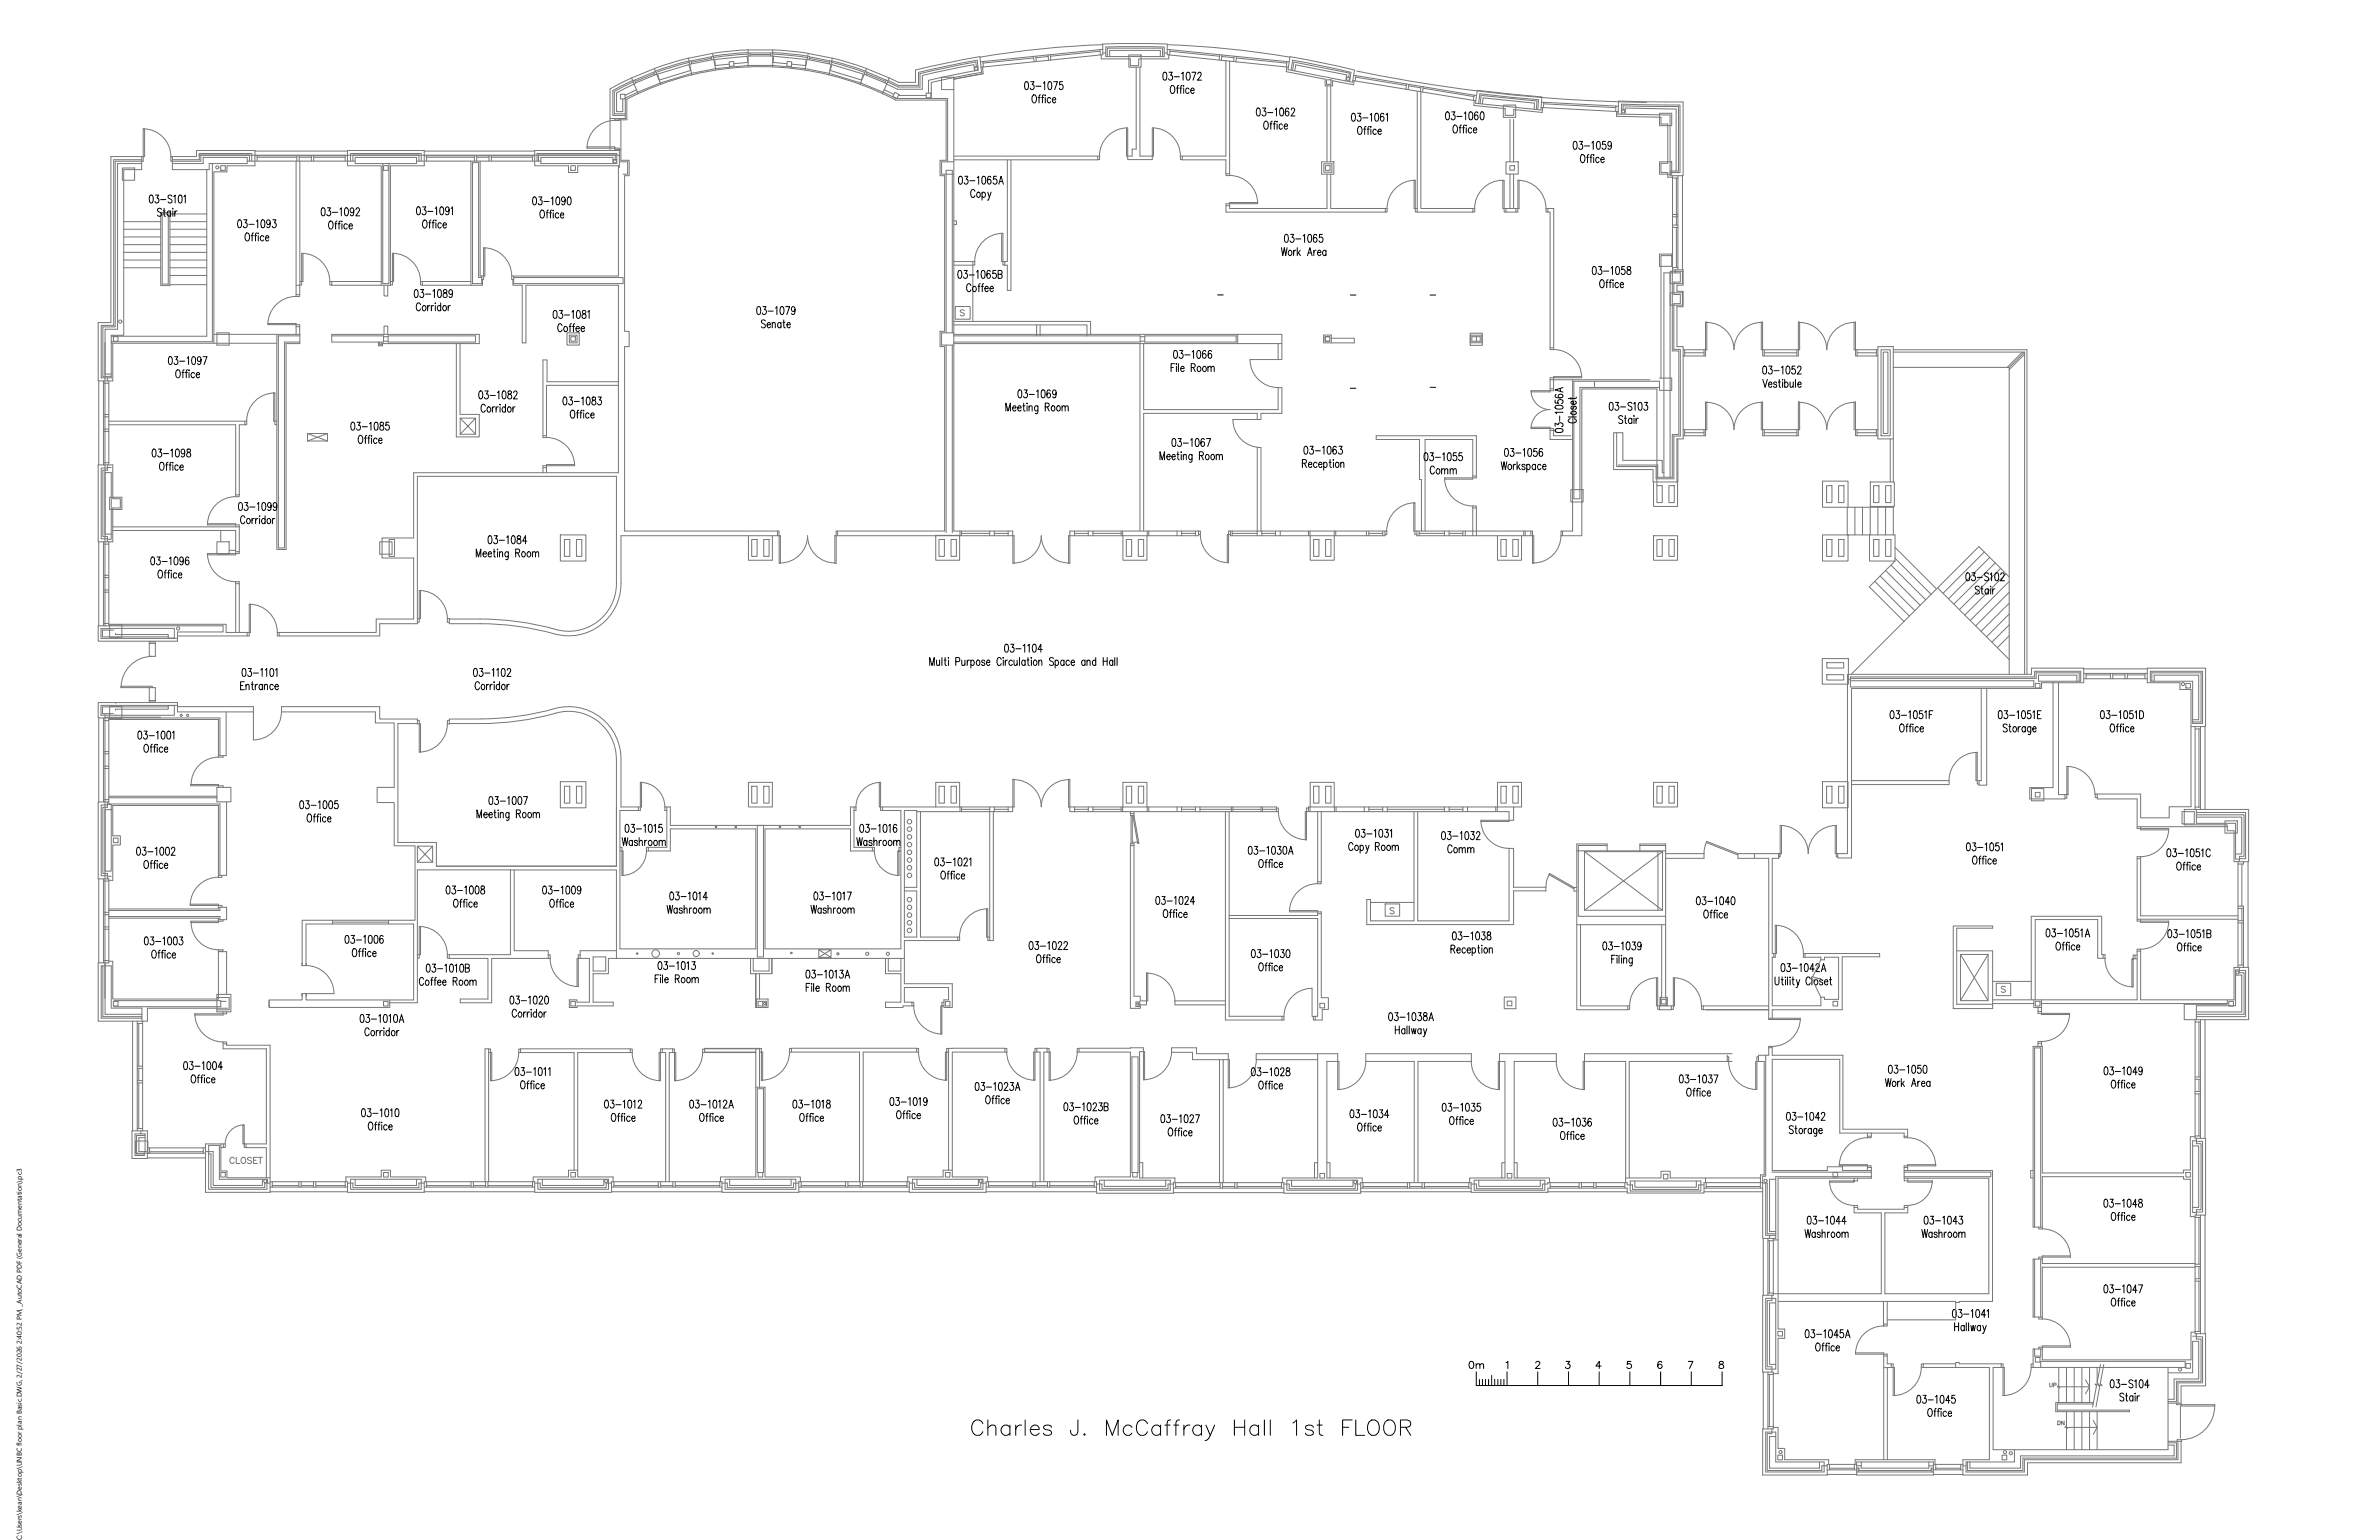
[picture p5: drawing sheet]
<svg xmlns="http://www.w3.org/2000/svg" width="432mm" height="279mm" viewBox="0 0 432 279" stroke-linecap="round" stroke-linejoin="round" font-family="sans-serif">
<defs><g id="words">
<text font-size="1.3" x="3.9" y="279.4" transform="rotate(-90 3.9 279.4)">C:\Users\kean\Desktop\UNBC floor plan Basic.DWG, 2/27/2026 2:40:52 PM, _AutoCAD PDF (General Documentation).pc3</text>
</g></defs>
<!-- layer: 1_Wall_Exist -->
<g fill="none" stroke="#767676" stroke-width=".18">
<path d="M111.9 16.8v3.5h1.1v-2.4M112.6 17.1h.9v.8h-.9zM114.6 14.1l-3.9 2v11.2M114.6 14.1l1.1 2.6 4.1-1.7M114.6 14.1l4.2-1.7 1 2.6M114.8 14.6l-3.6 1.8v4.5h2.3M114.9 14.9l-3.4 1.7v4.1h2M115.1 15.2l-3.2 1.6M115.2 14.5l.2 .5M115.6 16.3l-2.1 1M115.8 17l-.1-.3-2.2 1.1v3.7h-2.8M118.6 13.1l.3 .5"/>
<path d="M118.7 13.4l-3.4 1.4M119 13l-4.1 1.7M119.2 13.5l-4.1 1.7M119.4 13.4l5.6-1.7 .3 1.1-5.6 1.7zM119.8 15l.1 .3M125 10.5l-3.2 .9-3 1M125 10.6l4.3-.9 .6 2.7-4.4 .9zM125.1 11l-3.1 .9-3 1M125.1 11.3l-3 .8-3 1.1M125.4 11l.1 .6M125.6 13.6l-.1-.3-5.7 1.7M129.1 10.3l.1 .6"/>
<path d="M129.1 10.6l-3.6 .7M129.5 10.2l-4.4 .9M129.6 10.8l-4.4 .9M129.9 12.4v.3M132.3 11.2h.9v.8l-.8 .1zM133.2 11.6l2.5-.3-.1-1.1-5.9 .6 .1 1.1 2.6-.3M135.8 9.1h4.5v2.8h-4.5zM135.8 9.6h4.5M135.8 10.2h4.5M135.8 9.5l-3.2 .3-3.2 .4M135.8 9.8l-3.2 .2-3.1 .4M135.8 9l-3.2 .3-3.3 .4"/>
<path d="M135.8 12.1v-.2l-5.9 .5M136.1 9.6v.6M136.1 9.9h3.8M139.9 9.6v.6M140.3 11.9l5.9 .5-.1 .3M140.3 11.9l-.1 .2M140.3 9l3.2 .3 3.2 .4M140.3 9.8l3.1 .2 3.1 .4M140.3 9.5l3.1 .3 3.2 .4M142.8 11.6l-2.5-.3 .1-1.1 5.9 .6-.1 1.1-2.5-.3M142.9 11.1l.8 .1-.1 .9-.8-.1zM146.5 10.8l4.4 .9"/>
<path d="M146.6 10.2l4.4 .9M146.7 9.7l4.4 .9-.6 2.7-4.3-.9zM146.9 10.6l3.7 .7M146.9 10.3l-.1 .6M150.5 13.3l5.7 1.7-.1 .3M150.5 13.3v.3M150.6 11l-.1 .6M150.9 11.3l3.1 .8 3 1.1M151 11l3.1 .9 3 1M151 11.7l5.7 1.7-.3 1.1-5.7-1.7zM151.1 10.5l3.1 .9 3.1 1M156.8 13.5l4.2 1.7"/>
<path d="M157.1 13l4.1 1.7M157.3 12.4l-1.1 2.6 4.1 1.7M157.3 12.4l4.1 1.7-1.1 2.6M157.3 13.4l3.4 1.4M157.4 13.1l-.2 .5M160.3 16.7l2.3 1.2h9.4v11.5M160.3 16.7l-.1 .3M160.5 16.3l1.7 .8M160.8 14.5l-.2 .5M161.2 14.6l1.8 .9M162.5 16.7l.7 .4-.4 .8-.8-.4zM163 15.5h3.7v-2.4l10.7-2.2 .1 1.8-9 1.9v2.3"/>
<path d="M163.1 17.3h5M167 13.4v2.4h-4l-1.9-.9M168.1 16.9h.9v.8h-.9zM173.1 16.3h-2.2v-2.3h2.2v82.4h10.7v5.8h.3v-5h-9.9v-.8M176.9 12.9l-.2-1.2-9.3 2v2.5h-4.5l-2-1M177.2 12.1l-.1-.9-10.1 2.2M177.5 12l-.7 .2M177.9 10.3l-5.4 1-6.4 1.4 .1 2.2h-3.2l-1.6-.8M177.9 10.3l.3 2.8M178.1 13.1l-9.1 1.9v2.9M178.3 12.2l.2 1.2-5.4 1 5.3-1M178.4 11.2l.1 .9"/>
<path d="M187.6 10.2l.1 1M187.6 10.5l-9.2 1M188 10.2l.1 1M190.2 10l.1 .9M190.2 10.2l-2.2 .3M190.6 9.9l.1 1M199.6 9l.1 1M199.7 9.3l-9 .9M199.9 10v.7h5.3v1.2h1.5v-1.2h5.4v-.7M200.1 8l6.4-.1 5.3 .1M200.1 8.1l-10.4 .7-5.9 .7-5.9 .9M200.2 9.6h.5"/>
<path d="M200.2 8v1.9l-22.1 2.3M200.2 9l-22.2 2.2M201 10.3v-1.6h10v1.6M201.4 10.3v-1.2h9.2v1.2M204.9 10h2.2v2.2h-2.2zM206.2 12.2v14.9h-.7v1.2h-1v-5.1M206.9 12.2v16.1h2.5v-5.1M211.3 8.5h-10.6v1.8h10.6v-1.7M211.3 9.6h.6M211.8 8.1l6 .3 6 .5 10.3 1.5M211.9 8v1.9l21.9 2.3M211.9 9l22.1 2.2"/>
<path d="M212.3 9.3l9 .9M212.4 9l-.1 1M221.4 9.9l-.1 1M221.8 10.2l2.2 .3M221.8 10l-.1 .9M222.5 11v17.3h-8.3M223.2 11.1v20.8M224 10.2l-.1 1M224.4 10.5l9.2 1M224.4 10.2l-.1 1M233.6 12.1l-.2 .9 7.1 1.4v1.2h1.4v-1l3.8 .8 .1-.8M233.6 11.2l-.1 .9"/>
<path d="M234.1 10.3l6.4 1.2 5.3 1.2-.3 2.2-11.7-2.3zM234.3 12.7l.3-1.8 3.2 .6 7.4 1.6-.3 1.7M234.6 12.8l.2-1.5 10.1 2-.1 .7M235 12.9l.2-1.1 9.2 1.8-.2 1.1M240.8 14.5h.8v.8h-.8zM240.9 15.6v13.8M241.5 15.6v13.8M244.4 13.9l.7 .2M245.5 14.6l22.4 3.7M245.7 13.7l22.3 3.6M246.1 14l9.2 1.5M246.1 13.7l-.1 1"/>
<path d="M246.2 12.9a278 278 0 0 0 52.7 5.7M255.3 15.2l-.1 1M255.7 15.6l2.2 .3M255.7 15.3l-.1 1M257.2 16.6v21.9M257.9 16.7v21.1h9.8v.7h-.4M257.9 15.7l-.1 .9M258.3 16l9.2 1.5M258.3 15.7l-.1 1M267.6 17.3l-.2 .9M267.6 18.2l-.1 .9 5.7 .6v1.2h1.5v-1l5.2 .5 .1-.9 13.5 .7-.1 .9M268.1 16.4l11.7 1.2-.1 2.4-11.9-1.3z"/>
<path d="M268.4 18.8l.2-1.8 10.7 1.1-.2 1.8M268.6 18.8l.2-1.5 10.2 1-.2 1.6M269 18.9l.2-1.1 9.3 .9-.1 1.1M272.9 19.1h2.2v2.2h-2.2zM279.8 18.5l.4 .1-.1 .9h-.4M280.2 18.8l13.1 .7M280.2 18.6l13.1 .6-.1 1 .5 .1M293.3 19.2l.5 .1M293.8 18.3l11.7 .2v13.4h-2.4v-11l-9.4-.2zM295 19.9h-.4v-.7l10.1 .1v11.7h-1.6M22.2 30.5h2.2v2.2h-2.2zM25.7 28.4v2.4h-3.2v30h-2.3v7.8h-1.8v-9.6h2.2v-30h5.1"/>
<path d="M25.7 29.7h-4.4v30h-2.2v53.9M26 23.4a5 5 0 0 1 5 5M26 23.4h.2v5h-6.1v30.1h-2.3v10.6h2.7v-6.8M26 23.4v5.9h-5.1v30h-2.2v9h1.5M29.2 38.5h1.6v13.3h-1.6zM29.4 38.8h1.1v12.7h-1.1zM30.8 38.8h6.7M31.3 29h4.9v-1.1h9.5v1.3M31.3 28.4v2.4h6.7v-1.1h6.9v-1.1h-8v1.1h-5.6M36 28.2h76.5M37.5 30.8v30.2h-17.3M38.5 29.7v32.3h-18.3"/>
<path d="M40.1 30.1h.8v.8h-.8zM44.9 29.2h19.6M45.3 29.2v-1.1h-8.9v1.2h-5.4v-.9h4.7v-1.1h10.6v2.8h-5.1v1.1h-2.4v31.1M46.3 28.3h16.8M46.3 27.4h16.8M46.7 28.5h7.2M46.7 28.3v.9M53.7 29.2v24.6h.7v-2M53.9 28.3v.9M54.3 28.3v.9M54.3 28.5h2.2M54.4 29.2v22.6"/>
<path d="M56.5 28.3v.9M56.9 28.5h5.8M56.9 28.3v.9M62.7 28.3v.9M63.6 29.2v-1.3h12.9v1.3M64.1 29.2v-1.1h11.9v1.1M64.5 28.6h11.1v1.1h-11.1zM69.5 29.7v21.8h1.1v-21.8M69.6 30.1h.9v.8h-.9zM75.6 29.2h22.6M77 28.3h20M77 27.4h20"/>
<path d="M77.4 28.3v.9M77.4 28.5h8.7M85.5 29.2v22.6M86.1 28.3v.9M86.5 28.5h2.3M86.5 28.3v.9M87.1 29.2v20.9h.9v-5.1h-.2v5.7h-.4M88.8 28.3v.9M89.2 28.5h7.4M89.2 28.3v.9M96.6 28.3v.9M97.5 29.2v-1.3h14.5v1.8h-13.8v-1.1h13.1v1.1"/>
<path d="M97.7 28.1v1.1M103.6 30.1h.8v.8h-.8zM111.3 29h.7M111.6 21.8a5 5 0 0 0-5 5.1M111.6 21.6h.8v.3h-.8zM111.7 28.1v.9M112.4 21.7h1.4v-3.7a52.6 52.6 0 0 1 48.7 .2h9.2v10.9h-1.1v2.8h.9v28.2h-.9v2.8h.9v33.5h-19.7v.8h-.3v5h.3v-5h18M112.4 29.4h1.5v2.2h-.8M112.4 30.4v-3.1h-15.4v2.8h6.2v1.2h1.7v-1.2h7.3v20h-19.3v.6h.3M112.4 27.2v-.3h-.8v-.3h-5v.3h5v.3h1.1M112.7 21.7v7.4h1.5v2.8h-.8v28.2h.8v2.8h-.8v33.5h28v5.8h.2v-5h-28.9v8.7M173.1 29.4h-2.2v2.2h2.2"/>
<path d="M173.1 28.3h26.5M182.8 29v18.5h-1v-5.2h.2v5.8h.4M183.5 29v23.7h-.7v-4.6h-.4M199.2 28.3v.7h-26.1M199.6 28.3v.7h-.4M204.7 23.2a5.1 5.1 0 0 0-5.1 5.1M204.7 23.2v5.8h4.4v-5.8M209.1 23.2a5.1 5.1 0 0 1 5.1 5.1M214.2 28.3v.7h.4M214.6 28.3v.7h7.9v2.5M222.5 31.5h.7M222.5 31.5v.4h.7"/>
<path d="M222.5 37.3h.7M223.2 31.8a5.1 5.1 0 0 1 5.1 5.1l-5.8 .1v1.5h28.9M239.9 29.4h2.2v2.2h-2.2zM240.3 29.7h1.4v1.5h-1.4zM240.6 30.1h.8v.8h-.8zM240.9 31.6v6.2h-17.7v-1.1h5.1M241.5 31.6v6.2h10.3v.7h-.4M251.4 37.8v.7M256.9 32.7a5.1 5.1 0 0 0-5.1 5.1M256.9 32.7v5.8h.3M256.9 32.7h-.2v5.1h.5M257.2 38.5h10.1"/>
<path d="M267.3 37.8v.7M272.8 32.7a5.1 5.1 0 0 0-5.1 5.1M272.8 32.7h.2v5.8h.3M272.8 32.7v5.1h2.9v-5.1h-.2v5.8h-2.2M273.3 29.4h2.3v2.2h-2.3zM273.3 37.8v.7M274 30.1h.9v.8h-.9zM274.1 21.7v7.7M274.1 31.6v6.2M274.7 21.7v7.7M274.7 31.6v6.2M275.1 37.8v.7"/>
<path d="M275.5 32.7a5.1 5.1 0 0 1 5.1 5.1M280.9 38.5h.4v24.9h.7M280.9 38.5h-.3v-.7h1.4v25.3M280.9 37.8v.7M293.5 20.2l-.1 .9 8.1 .2v1.2h1.2v7.1h-1.2v1.7h1.2v.9h.9M294.3 20.7v-1.8l10.6 .2v12.2h-1.8M295 20.7v-1.1l9.2 .2v11.2M301.2 20.6h2.2v2.2h-2.2zM301.2 29.4h2.2v2.2h-2.2zM303.6 31.9v17.1M303.6 32.3h.9M303.6 39.3h.9"/>
<path d="M303.6 38.9h.9M304.3 32.3v8.5M304.5 31.9v17.1M305.4 31.9v17.1M22.5 40.2h6.7M22.5 47.2h6.7M22.5 45.8h6.7M22.5 44.4h6.7M22.5 48.6h6.7M22.5 41.6h6.7M22.5 43h6.7M30.8 51.6h6.7"/>
<path d="M30.8 40.2h6.7M30.8 47.2h6.7M30.8 45.8h6.7M30.8 44.4h6.7M30.8 48.6h6.7M30.8 41.6h6.7M30.8 43h6.7M30.8 50h6.7M53.7 53.8a5.1 5.1 0 0 0-5.1 5.1M53.7 51.8h.7M53.7 53.5h.7M53.7 59.3h.7"/>
<path d="M54.4 51.1h.6v-5.1h-.2v5.7h-.4M54.7 46a5.1 5.1 0 0 1 5.2 5.1M60.2 51.1v.7h10.7v-21.7h6.1v-2.8h-13.9v2.8h6.1v21.7M69.2 51.1h-9.3v.6h.3M69.7 51.8v1.9h.7v-1.9M70.9 51.1h.5v-5.1h-.2v5.7h-.3M71.2 46a5.1 5.1 0 0 1 5.1 5.1M85.5 51.1h-9.2v.6h.4M87.4 50.1v1.4h-1.6v-22h1.1v20.9h.5M87.6 50.7v1.1h-10.9v-.7M87.8 45a5.1 5.1 0 0 1 5.1 5.1M93.1 50.7v1.1h1.7v10.4h.7v-10.4h16.7v34h-37.1v11.8h-5.8v3.6h5.8v11.1h-6.8v2.4h-18"/>
<path d="M93.2 50.1v1.4h19.9v-1.1h-19.9M173.1 40.1h.5v.6h-.5M173.1 58.9h24.2v2M173.1 58.3h24.9v2.4M173.1 47.5h3.8M175 56.4l-.2-.2-.5 .2v.2l.7 .4v.2l-.2 .1-.5-.1M176.1 55.7l-.2-.1h-2.5v2.2l.1 .1h2.4l.2-.1M176.1 55.7v2.1M176.6 47.5v10.8M176.9 47.5v.6h-3.8M182 42.3a5.1 5.1 0 0 0-5.1 5.1M182.4 47.5v.6"/>
<path d="M188.2 58.9v2M188.8 58.9v2M301.2 46.1h2.2v2.2h-2.2zM303.1 49.5v37.1M303.1 53.1h2.3v2.3h-2.3zM303.1 49.2h2.3v2.3h-2.3zM303.6 46.4h-2.1v22.2M303.6 48.5h.9M303.6 40.8h.9M303.6 41.3h.9M304.1 49v.5M304.3 41.3v7.2"/>
<path d="M309.8 58.5a4.9 4.9 0 0 1 4.9 4.9 4.9 4.9 0 0 1 5-4.9M319.7 58.4h.2v5.1h-.2zM326.6 58.5a4.9 4.9 0 0 1 5 4.9 4.9 4.9 0 0 1 4.9-4.9M336.5 58.4h.3v5.1h-.3zM17.9 69.1v15.2M18.8 69.1v15.2M18.8 78.3h.9M18.8 75.2h.9M18.8 77.9h.9M18.8 75.6h.9M18.8 69.5h.9M19.1 67.9h1.1"/>
<path d="M19.5 68.6v.5M19.7 69.1v15.2M19.7 77.1h23.1v13M19.7 76.4h25.1M20.2 62.3h30M20.6 61.1h.8v.8h-.8zM38.8 60.7h15.6M39.4 60.4h2.2v2.2h-2.2zM44.5 77.1h-1.1v12.7M44.5 76.4v.7M44.8 76.4v.6h-.3M49.9 71.3a5.1 5.1 0 0 0-5.1 5.1"/>
<path d="M50.2 60.7v39h1.7v-37.4h2.5v-3.4h-5.8v-.2h5.1v2M50.2 76.4h-.5v-5.1h.2v5.7h.3M54.4 60.9h-3.9v38.5h1.1v-37.3h2.8M55.8 78.7h3.6M55.8 78.7v1.3M55.8 78.7l3.6 1.3M59.4 78.7v1.3M59.4 78.7l-3.6 1.3M60.2 60.9h9.4v1.2h-9.4v-1.4h26.8v1.6h-17.6v.4h-.7v-.6M69.6 61.1h.8M69.6 61.9h.8M69.7 60.7v-1.5h.7v1.5"/>
<path d="M70.4 60.9h15.9v1.2h-15.9zM82.8 62.3v17h4.2v-4.1h-3.5v-12.9M83.5 78.8l2.8-2.9h-2.8l2.8 2.9M83.5 78.8h2.8M83.5 75.9v2.9M86.3 75.9v2.9M98.6 79.1h.6M99.2 79.4a5.1 5.1 0 0 1 5.1 5.1M102.9 60.4h2.2v2.2h-2.2zM103.3 60.8h1.4v1.4h-1.4zM103.6 61.1h.8v.8h-.8zM112.2 69.3h-12.9v-4h-.7v14.1h.6v-9.5h13"/>
<path d="M171.7 60.4v-29.5h1.1v29.5M171.7 62.6v34M172.8 62.6v34M173.1 60.7h59.6v4.5h-5.8M173.1 60.9h33.8v1.2h-33.8M173.1 60.4h-2.2v2.2h2.2M173.1 62.3h59.6M206.9 62.3v34.1M206.9 61.1h.9M206.9 61.9h.9M207.6 62.3v12h24.4v-4h.7v4.7M207.8 60.9h16.6v1.2h-16.6z"/>
<path d="M224.6 60.7v1.6M226.9 65.2a5.1 5.1 0 0 0 5.1 5.1M228.2 76.1v-1.1h-20.6v21.4M232 62.3v2.9M232.7 75h-3.8v1.1h-5.1a5.1 5.1 0 0 0 5.1 5.1v15.2M240.5 61.1h.9v.8h-.9zM241.4 61.1h-.9v.8h.9M241.6 61.4h4.2v.8h-5.6v-1.4h1.4v1.4M266.8 60.5h2.2v2.2h-2.2zM266.9 60.8h2.1v1.4h-2.1zM267.1 61.1h1.6v.8h-1.6zM268 61.1v.8"/>
<path d="M277.9 70.9a3.4 3.4 0 0 0 3.4 3.4M281.3 63.1h.7v.3M281.3 74.3a3.4 3.4 0 0 0-3.4 3.4M281.3 78.1h.7v1h3.1M281.3 70.5h.7M281.3 68.9h18.2M282 78.1v-.4h-4.1v-.2h3.4v2.2h4.1M282 63.4a5.1 5.1 0 0 1 5.1 5.1h-5.8v2.6h-3.4v-.2h4.1v-2.6h5.1M285.4 68.9v27.5h-2.1v.8M289.4 69.2v1.1M293.4 78.5v6.1h7.2v2.3h3.2v-7.8h1.2v-15.7h-1.2v-8.3h1.2v-1.7h-1.2v-2.2h1.2v-1.7h-3v37.1M301.2 68.6h2.2v2.2h-2.2v-1.6h-15.5v21.3h1.1v-20.2h14.4"/>
<path d="M304.5 79.6v7.8h-4.5v-2.2h-7.1v-6.7h1.7v5h7.1v2.3h.3M305.5 63.5h4.3M305.5 78h4.3M305.8 64h3.5M305.8 78.5h3.5M305.8 63.5v1.1M305.8 78v1.1M309.3 63.5v1.1M309.3 78v1.1M309.8 73a4.9 4.9 0 0 1 4.9 4.9 4.9 4.9 0 0 1 5-4.9M309.8 63.5v-5.1h-.2v6.2h-4.1M309.8 72.9v5.1"/>
<path d="M309.8 72.9h-.2v6.2h-4.1M319.7 72.9h.2v5.1h-.2zM319.9 63.5h6.7l.1-5.1h-.3v6.2h-6.5zM319.9 78h6.8l-.1-5.1h-.2v6.2h-6.5zM320.2 63.5v1.1M320.2 78v1.1M320.2 64h5.9M320.2 78.5h5.9M326.1 63.5v1.1M326.1 78v1.1M326.6 73a4.9 4.9 0 0 1 5 4.9 4.9 4.9 0 0 1 4.9-4.9M336.5 72.9h.3v5.1h-.3z"/>
<path d="M337.1 63.5v1.1M337.1 78v1.1M337.1 64h3.5M337.1 78.5h3.5M340.6 63.5v1.1M340.6 78v1.1M340.8 63.5h-4v1.1h4M340.8 78h-4v1.1h4M341.4 63.5h1.7v15.6h-1.7zM341.8 63.9h.9v14.8h-.9zM343.1 79.6v7.8M343.6 79.6h-2.8v-16.7h2.8v24.5"/>
<path d="M343.6 63.9h23.9l-2.8 2.8M343.6 66.7h21.1v55.6M343.6 63.5h24.3v58.8M367.1 63.9l-2.8 2.8M367.5 64.3l-2.8 2.8M367.5 63.9v58.4M17.8 84.3h2.7v6.2h1.3v1.7h-1.3v6.1h-2.7zM17.9 98.3v15.2M18.8 98.3v15.2M18.8 83.9h.9M18.8 98.7h.9M19.5 84.3v1h-.8v12h.8v1"/>
<path d="M19.5 84.9h-1.1v12.8h1.1M19.5 84.8h.7M19.7 98.3v15.2M19.9 90.2h2.2v2.2h-2.2zM20.2 96.9h-1.1v-11.2h1.1v12.1h-.7M20.5 96.2h22.3v4.5h-5.1v-.3M20.5 95.6h22.9M39.4 98.3h2.2v2.2h-2.2zM40.1 96.2v2.1M41.6 99.8h1.2M42.8 90.1a5.1 5.1 0 0 0-5.1 5.1M42.8 95.6v-.6h-5.1v.2h5.7v5.2h-5.7"/>
<path d="M42.8 89.8h.6M43.4 89.8v.3h-.6M55.8 80h3.6M68.9 98.3h2.3v2.2h-2.3zM70.6 97.9h1v3h-1zM98.6 84.9h.6M101.7 97h4.6v4.8h-4.6zM102.4 97.9h1v3h-1zM104.3 84.5h-5.7v1.3M104.3 84.5v-.2h-5.1v1.5M104.6 97.9h1v3h-1zM135.8 97.2v4.4h4.4v-4.4"/>
<path d="M136.4 97.9h1v3h-1zM138.6 97.9h1v3h-1zM141.1 96.4v.8M152 96.4v.8M169.8 97.1h4.4M169.8 97.2h4.4v4.4h-4.4zM170.4 97.9h1v3h-1zM172.6 97.9h1v3h-1zM174.5 96.8h5.1M174.5 96.4v.8M179.6 96.4v.8M180.5 96.8h2.5"/>
<path d="M180.5 96.4v.8M183 96.4v.8M195 96.8h2.5M195 96.4v.8M197.5 96.4v.8M198.4 96.8h5.1M198.4 96.4v.8M203.5 96.4v.8M203.8 96.4v.8M203.8 97.2v4.4h4.4v-4.4M204.4 97.9h1v3h-1zM206.6 97.9h1v3h-1z"/>
<path d="M208.2 96.4v.8M208.5 96.4v.8M213.6 96.4v.8M214.5 96.8h2.5M214.5 96.4v.8M217 96.4v.8M217.5 96.4v.8h-23.5v5h.2v-5.8h23.7v.6h-.4M217.9 97a5.1 5.1 0 0 0 5.1 5.1M223.3 96.4v.8h28.1v-.8M223.6 96.8h4.6M223.6 96.4v.8M228.2 81.2v16"/>
<path d="M229 96.8h2.5M229 96.4v.8M231.5 96.4v.8M232.4 96.4v.8M237.5 96.4v.8M237.8 96.4v.8M238.4 97.9h1v3h-1zM240.6 97.9h1v3h-1zM242.2 96.4v5.2h-4.4v-4.4M242.4 96.4v.8M248 96.4v.8M248.5 96.8h2.5"/>
<path d="M248.5 96.4v.8M251 96.4v.8M251.7 96.4v.6h-.3M251.7 96.4h-28.7v5.7h-.2v-5.1h.5M256.8 91.2a5.1 5.1 0 0 0-5.1 5.1M257.2 96.4v.8h21.2v5h-.2v-5.8h-21.6v-5.2h.2v5.8h.4M257.6 96.8h4.6M257.6 96.4v.8M262.2 96.4v.8M262.2 86.7a5.1 5.1 0 0 0 5.1 5.1M263 96.8h2.5M263 96.4v.8"/>
<path d="M265.5 96.4v.8M266 96.4v.8M267.3 86.4h.6v.3h-5.7v.2h5.1v-7.2h-8.6v16.7M267.3 91.8h.6v.4M267.3 92.2h.7v5M267.3 91.8v5.4M268 86.4v-7.3h-18.2v.6h7.8v7.3h.4v9.4M271.8 97.2v4.4h4.4v-4.4M272.4 97.9h1v3h-1zM274.6 97.9h1v3h-1zM276.6 96.4v.8M276.8 96.4v.8"/>
<path d="M277.9 96.4v.8M283.3 97.2a4.9 4.9 0 0 1-4.9 4.9M283.6 96.4v.8M285.1 88.8h2.2v2.3h-2.2zM293.7 84.4h7.2v2.2h2.6v-7.8h1.2v-15.1h-1.2v-14.7h2v2.8h-1.1v1.1h1.1v2.7h-1.1v7.3h1.1v16.7h-1.1v7.8M300.1 97.2h4.4v4.4h-4.4zM300.1 87.4v4.5h4.4v-4.5M300.7 88.1h1v3.1h-1v-20.6h-13.6v26.6h-3.8M300.7 97.9h1v3h-1zM302.9 88.1h1v3.1h-1zM302.9 97.9h1v3h-1zM331.5 88.1h1v3.1h-1z"/>
<path d="M331.5 97.9h1v3h-1zM333.7 88.1h1v3.1h-1zM333.7 97.9h1v3h-1zM335.3 92v5M335.4 92v-4.7h-4.6v4.7h12.8v5M335.4 97v4.8h-4.6v-4.8h13.2v4.8h-4.7v-4.8M336.7 92v5M338.1 92v5M339.4 92v5M339.5 87.4h4.3v4.5h-4.3zM340.1 97.9h.9v3h-.9zM340.1 88.1h.9v3.1h-.9z"/>
<path d="M340.8 92v5M342.2 97.9h1v3h-1zM342.2 88.1h1v3.1h-1zM342.2 92v5M344 99.3l7.5 7.5-15.5 15.5M17.8 113.5h22.7v1.2h-8.3v1.6h-14.4zM18.8 113.1h.9M18.8 104.8h.9M18.8 107h.9M18.8 104.4h.9M18.8 107.4h.9M19.9 113.4h2.2v2.2h-2.2z"/>
<path d="M20.6 114.3h-2v1.2h11.9M21 114h-2.7v1.8h13.9M21 114h10.6v1.8h-1.1v-.7h-9.5v-.2M27.1 116.5h1.1v2.6h-1.1zM27.1 116.7h1.1M27.6 119.1a5.7 5.7 0 0 0-5.6 5.6M37.7 100.4a5.1 5.1 0 0 0 5.1 5.1M42.8 105.5v9.2M42.8 105.5h.6v9.2M42.8 100.1h.6M42.8 105.9h.6M44.9 114.7v.7"/>
<path d="M45.2 109.6a5.1 5.1 0 0 1 5.1 5.1M45.2 109.6h.2v5.1h-4.4v-1.4h-21.3M45.2 109.6v5.8h-13M50.7 114.7v.7M76.1 107.1a5.1 5.1 0 0 1 5.1 5.1M76.1 107.1v5.8h-.3M76.1 107.1h.2v5.1h-.5M81.6 112.3h5.5a51 51 0 0 1 13.6 1.8M111.9 105.9a8.6 8.6 0 0 1-11.2 8.2M111.9 105.9v-19.5h-36.1v26.8h-6.9v2.2h-18.6v-.7M112.7 105.9a9.6 9.6 0 0 1-13.1 8.8 50.2 50.2 0 0 0-12.5-1.5h-5.5v-1h-.4v.7h.4M141.6 102.1a4.9 4.9 0 0 0 5-4.9 4.9 4.9 0 0 0 4.9 4.9"/>
<path d="M184.1 102.1a4.9 4.9 0 0 0 4.9-4.9 4.9 4.9 0 0 0 4.9 4.9M330.8 119.5h4.7v4.6h-4.7zM340.3 105.5l6.3 6.3M341.2 104.5l6.4 6.3M342.2 103.5l6.3 6.3M343.2 102.5l6.3 6.3M344 101.8l-4.7 4.7 6.3 6.3M344 101.3l6.5 6.5M360.2 100.1l-7.5 7.5M361.1 101.1l-7.4 7.5M362.1 102.1l-7.5 7.5M363.1 103.1l-7.5 7.5"/>
<path d="M364.1 104.1l-7.5 7.5M364.7 104.7l-5.5-5.5-7.5 7.5 13 13M364.7 115.3l-2.2 2.2M364.7 113.4l-3.2 3.1M364.7 111.4l-4.1 4.1M364.7 109.4l-5.1 5.1M364.7 107.5l-6.1 6.1M364.7 105.5l-7.1 7.1M17.9 130.3v15.2M18.8 130.3v.4M18.8 136.4h.9M18.8 139.4h.9"/>
<path d="M18.8 136.8h.9M18.8 139h.9M19.1 129.7v54.3h6.7M19.1 130.1h10.1M19.7 130.3v.4h-.9v14.8M19.7 130.7v15.2h20.2v12.9M19.7 130.5h19.9v6.9h.9v-.3M19.9 128.2h2.2v2.2h-2.2zM21 128.9v-.2h9.5v-.7h1.1v1.8h-10.6M21 127.6h.1M22 124.8v-.3h5.6v.3M22 124.8h6.2v2.3"/>
<path d="M27.1 124.8v2.6h1.1v-.3M27.1 127.1h1.1M30.5 128.2h-11.9v1.3h2M32.2 128h-13.9v1.8h2.7M32.2 128.2h13.8v6.1M39.6 137.4a4.9 4.9 0 0 0-4.9 4.9M41 129.2v7.9h-1.4M46 129.2h-13.8v-1.7h-14.4v2.8h22.1v6.8M51.1 129.1a5.1 5.1 0 0 1-5.1 5.1M51.1 129.2v-1h17.8v2.3h6.9v.8h.5v5.1h-.2M51.1 129.2h17v2h3.4v11.7h-3v2.7h3v7.9h3.8v13.5h-20.5v8.2M75.8 131.3h-3.6v21.5h7v4.3h32.7v-19.4"/>
<path d="M75.8 130.7h.3v5.7M81.2 131.3a5.1 5.1 0 0 1-5.1 5.1M81.6 131.3h5.5a53.2 53.2 0 0 0 14.7-2.1 8.6 8.6 0 0 1 10.1 8.5M81.6 130.7h-.4v.6M87.1 130.4a52.2 52.2 0 0 0 14.4-2 9.5 9.5 0 0 1 11.2 9.3M87.1 130.5h-5.5v.8h-.4M112.7 137.7v8.7h3.7v-4.5h-.2M331.6 120.2h3v1h-3zM331.6 122.4h3v1h-3zM335.3 123.2h.6M335.9 123.5h33.2v1.1h-33.2v-1.8h33.4v-1h8.4v1.8h-7.7v-1.1h7v1.1M335.9 123.1h33.7v-1h7.8v1.5"/>
<path d="M336.1 124.9v30.8h-2.5v-.8h1.7v-32.6h33.4v-1.1h9.5v2.7h-7.7v1h-34.3M358.9 136.5a5.1 5.1 0 0 0-5.1 5.1M359.6 124.9v16.7h-1v-5.1h.3v5.8h.3M360.6 124.9v17.6h-1.4v-.9M369.4 124h.9v.8h-.9zM372.6 123.9v19h-4.2v2h6.4v-.7M373.6 123.9v20.3h1.8v-5.1h-.3v5.7h-.3M375.1 139a5.1 5.1 0 0 1 5.1 5.2M378.2 122.2h11.5M378.2 121.3h11.5M378.2 123.1h11.5M378.6 122.4h4.5"/>
<path d="M378.6 122.2v.9M383.1 122.2v.9M383.5 122.4h2.2M383.5 122.2v.9M385.7 122.2v.9M386.1 122.4h3.2M386.1 122.2v.9M389.3 122.2v.9M390.3 121.8h9.5v9.5h-1.8v-7.7h-7.7zM390.6 123.6v-1.5h8.9v8.9h-1.5M391 123.6v-1.1h8.1v8.1h-1.1M396.7 124h.9v.8h-.9z"/>
<path d="M397.7 131.8h2.6v-10.6h-10.6v2.7h6v1.2h2v21.3h-4v2h-5.2v-4.3h-8.2v.6h.4M398.4 132.2h1M398.4 131.8v15.1M399.1 132.2v14.2M399.4 131.8v15.1M400.2 131.8v15.1M17.9 159.4v15.3M18.8 159.9h.9M18.8 159.4v15.3M18.8 145.1h.9M19.5 146.1h-1.1v12.8h1.1M19.5 145.5v1h-.8v12h.8v.9"/>
<path d="M19.5 146h.7v12.1h-1.1v-11.2h1.1M19.5 159h.7M19.7 145.5h-1.9v13.9h1.9v15.3h-1.9v10.6h9v-2.4h14.5M19.7 144.7h19.7M19.7 144.5h19.7M20.6 152.1h.8v.8h-.8zM34.6 142.3v.3h5v.3M34.6 142.3h5M39.4 142.9h2.5v2.6h-2.5zM39.6 159.2a5.1 5.1 0 0 0-5.1 5.1M39.6 142.3v.3h.9v.3M40.3 158.8v.4h-.7v-13.1h-19.1v5.5h1.3v1.7h-1.3v6.4h-.8"/>
<path d="M41.1 145.5v13.3h-1.5M75.8 156.4v-2.9l2.7 2.9M75.8 153.5h2.7v2.9h-2.7M78.5 153.5l-2.7 2.9M92.6 157.8v15.4h-11.4M93.3 157.8v14.7h6.2v1.4M101.7 141.8h4.6v4.8h-4.6zM102.4 142.6h1v3.1h-1zM104.6 142.6h1v3.1h-1zM111.9 146.4v10.8h-32.7M112.5 153.7h.4v5.1h.2v-4.4h-.6M115.9 146.4v.6"/>
<path d="M116.2 141.9a4.5 4.5 0 0 1 4.5 4.5M116.2 141.9v5.1h-3.7v25.1h24.7v-21.7h-15.5v4h-4.4M117.3 154.4a4.5 4.5 0 0 1-4.4 4.4M117.7 153.7v.7M121 147h-.3v-.6h1v3.4h32.7v-3.4h1v.6h-.4M121 146.4v7.3h-3.7v.7M135.8 141.9h4.4v4.5h-4.4zM136.4 142.6h1v3.1h-1zM137.2 149.8h1.7M137.5 149.8v23.8h1.1v-23.8M138.6 142.6h1v3.1h-1zM155 146.4v7.3h3.7v.7"/>
<path d="M158.3 153.7v.7M158.7 154.4a4.5 4.5 0 0 0 4.5 4.4M159.8 141.9a4.5 4.5 0 0 0-4.4 4.5M159.8 141.9h-.2v4.5h24.5v-5h-.3v5.9h-17.4M159.8 141.9v5.1h3.7v25.1h-24.6v-21.7h15.5v4h4.3M160.2 146.4v.6M163.5 153.7h-.3v5.1h-.3v-4.4h.6M167.1 147.3v22.7h7.1v.6h-10.1v7.9h8.7v4.3h-1.5v-1.4h.9v-2.2h-8.1v2.6h1.4v.7M169.8 146.4v-4.5h4.4v4.5M170.4 142.6h1v3.1h-1zM172.6 142.6h1v3.1h-1zM174.2 146.4v.9"/>
<path d="M174.5 146.4v.9M174.5 146.8h5.1M179.6 146.4v24.2M180.3 147.3v23.3h-1v-5.7M180.5 146.4v.9M180.5 146.8h2.5M183 146.4v.9M184.1 141.5a4.9 4.9 0 0 1 4.9 4.9 4.9 4.9 0 0 1 4.9-4.9M195 146.4v.9M195 146.8h2.5M197.5 146.4v.9M198.4 146.4v.9"/>
<path d="M198.4 146.8h5.1M203.5 146.4v.9M203.8 146.4v.9M203.8 146.4v-4.5h4.4v4.5M204.4 142.6h1v3.1h-1zM205.2 147.3v.3h.6M205.2 153.4v-.3h.6v27.6h1.2v.9h1.3v-5.1M205.3 148v5.1M205.5 148v5.1M205.6 148h.2l.9 5h-.2zM205.8 147.3v.7h-.6v-.4M205.8 153.4h-.6v29.5h1.8v-.6h1.1v-5.8"/>
<path d="M206.4 152.8h-.9M206.6 142.6h1v3.1h-1zM208.2 146.4v.9M208.5 146.4v.9M213.6 146.4v.9M214.5 146.4v.9M214.5 146.8h2.5M217 146.4v.9M217.8 146.8h5.7M217.8 146.4v.9M222.4 147.3v37.8h10.6a5.2 5.2 0 0 1 5.1-5.8v5.1h.6M223.1 147.3v37.1h9.6v.7"/>
<path d="M223.5 146.4v.9M223.8 146.8h5.1M223.8 146.4v.9M228.9 146.4v.9M229.2 146.8h2.5M229.2 146.4v.9M231.7 147.3v-.9h-37.7v-5h.2v5.9h37.8M231.7 146.6h.3a5.2 5.2 0 0 0 5.1 5.8M237.5 146.6h-.4v5.8M237.8 146.4v.9M237.8 146.4v-4.5h4.4v4.5M238.4 142.6h1v3.1h-1z"/>
<path d="M239.2 147.3v13h.6v-.3M239.2 160h.6M239.8 147.3v12.7M240.6 142.6h1v3.1h-1zM242.2 146.4v.9M242.5 146.4v.9M247.6 146.4v.9M248.5 146.4v.9M248.5 146.8h2.5M251 146.4v.9M251.8 146.8h10.4M251.8 146.4v.9"/>
<path d="M256.6 147.4v19.7h-7.8v-3.9h-.7v4.5h26.6v-6.1h5.9M257.3 147.4v19.7h16.6v-13.2M262.2 146.4v.9M263 146.4v.9M263 146.8h2.5M265.5 146.4v.9M266.4 146.4v.9M268.8 149h5.1v-1.7h-37v5.1h.2M271.5 146.4v.9M271.8 146.4v.9M271.8 146.4v-4.5h4.4v4.5h-38.7v.9M272.4 142.6h1v3.1h-1z"/>
<path d="M273.9 153.9h.8v7.1h5.9M274.6 142.6h1v3.1h-1zM274.7 146.4v2.4h-5.9a5.1 5.1 0 0 0 5.1 5.1M281.3 158.5l-.6 1.5-.1 1M281.3 158.5l4.4 2.5-.1 .2-4.4-2.5zM286.2 154.4h16.1M287.6 154.5h14.2v10.6h-14.2zM287.6 154.5l14.2 10.6M291.7 153.4h-5.2v12.8h15.8M291.7 154.5v-1.4h-5.5v30.1h9.2v-.7M297.6 154.5v-1.4h4.7v27.8h.3v1.6M297.6 153.4h4.7"/>
<path d="M300.1 141.9h4.4v4.5h-4.4zM300.7 142.6h1v3.1h-1zM300.9 154.6v10.6M301.8 154.5l-14.2 10.6M302.3 154.9h7M302.9 142.6h1v3.1h-1zM309.3 154.9l.1-1.1 .4-1.1 5.6 2.2M309.3 154.9v.8h-7M309.7 152.9l5.7 2.2M315.4 154.9h7.5v.8h-1.2v17.3h.8v-5.1h-.3M315.4 154.9v.8h5.6v29.3h5.8M318.5 154.9v.8"/>
<path d="M323.1 149.8a5.1 5.1 0 0 1 5.1 5.1 5.1 5.1 0 0 1 5.1-5.1M323.1 149.8v5.7h-.2v-.6h.4v-5.1M330.8 141.8h4.6v4.8h-4.6zM331.5 142.6h1v3.1h-1zM333.1 149.8v5.1h.5M333.3 149.8v5.7h.3M333.7 142.6h1v3.1h-1zM336.1 141.6h17.7v.7h-17.7M368.7 143.1h2.3v2.2h-2.3zM369.4 143.8h.9v.8h-.9zM380.7 144.1v.8h7.2v5.4h5.7a5.1 5.1 0 0 1-5.1 5.1M387.9 150h16.4"/>
<path d="M387.9 155.8h.6M388.5 150v.6h5.1M396 147.3h2.3v2.2h-2.3zM396.5 146.9h11.6v9.4h-2.6v-5.6h-1.2v-1.1h-7.8zM398.4 146.4h1M398.7 147.4h8.9v8.4h-1.1M398.7 147.8h8.6v7.6h-.8v.9M398.7 148.3h8.2v6.6h-1.1M398.7 146.9v2.5h7.1v6.5h.7M403.8 148.9h2.3v2.3h-2.3zM406.2 156.3v19.2M406.9 156.8v7.6"/>
<path d="M407.2 156.3v.5h-1M408 156.3v19.2M18.7 175.2v9.2h7.1M18.8 174.3h.9M18.8 168.2h.9M18.8 165.9h.9M18.8 168.6h.9M18.8 165.5h.9M19.7 166.6h19.9v.5h.9v-.2M19.7 174.4h.8v6.9h19.1v-8.6h1.5v7.7M19.7 166.3h20.2v.6M34.6 167.1h5v.3h-5z"/>
<path d="M34.7 167.4a4.9 4.9 0 0 0 4.9 4.9M39.6 172.3h.9v.3h-.9zM39.6 164.6h1.5v2.3h-1.5M39.9 164.6v.6h-20.2M40.3 164.6v-.3h-5.8v-.3h5.1v.9h-19.9M54.8 174.8v.4h.8l-.1-.4M60.3 167v.6M60.3 167.3h10.2M70.5 167v.6M75.8 173.2h.5v-5.1h-.2v5.7h-.3M76.1 168.1a5.1 5.1 0 0 1 5.1 5.1M81.2 173.2v.6h.4"/>
<path d="M81.6 173.2v.7h7v7.4h-5.1v.6h5.7v-8h10.7v-.7h-.4M99.8 173.9a5.1 5.1 0 0 0 5.2 5.1M105.3 173.2h-.3v5.8h-.3v-5.1h2.3v7.9h-2.3v-.4h-1.4v1.4h1.4v-.3h6.6v-.7h-3.6v-5.1h2.7v-2.8h53.7M107.7 173.6h2.2v2.6h-2.2zM111.9 173.9v-16.1h-36.1v24.1h-5.1M111.9 172.5h-6.6v1.4M136.2 173.9v2.8h3.9v-2.8v2.8M136.7 173.9v2.3h2.9v-2.3M137.2 176.7v6.1h2.2v-1.5h-2.1v1.5M137.9 176.7v4.5M148.6 172.3h2.2l-2.2 1.4M148.6 172.3v1.4h2.2v-1.4"/>
<path d="M148.6 172.3l2.2 1.4M160.7 173.9v2.8h2.8v5.1h-2.8v1h3.2v-.3h2M161.2 173.9v2.3h2.3v-2.3M164.1 161h2.3v-14h-2.3v23h2.3v-8.4h-2.3M173.8 170v.6M179.3 164.9a5.1 5.1 0 0 0-5.1 5.1M179.3 164.9h-.2v5.1h.5M208.1 176.6a5.1 5.1 0 0 1 5.2 5.1M223.1 166.6h16.1v17.8h-.5v.7M234.1 165.2h5.1v.9h-16.1M239.2 160.3a5.1 5.1 0 0 0-5.1 5.1h5.7v15.6h1.3v2.1h-1.1v2h-1.6v-.7M239.2 165.8h.6"/>
<path d="M248.8 163.7h7.8M251.4 164h2.6v2.2h-2.6zM253 164.8l-.2-.1-.5 .1v.3l.6 .2 .1 .3-.2 .2-.5-.2M280.6 161v.7M286.2 161h-.5v.7h.5M286.2 167.8h16.1M286.9 167.8v14.7h8.9M300.7 177.4v5.1h3.2v-5.1M301.6 167.8v13.1h-.3v1.6M321.9 173v.7M322.2 167.9a5.1 5.1 0 0 1 5.1 5.1M322.2 167.9v5.8h-.5v8.8h8.8v-1.6"/>
<path d="M327.3 173h13.9v.6h-6.8v9.6h-12.7v1.8M327.3 173v.7h3.2v.4M327.6 173v.7M330.5 174.1l-1.5 3.1 1.5 .3-1.5 .4 1.5 3M330.5 174.1h.7v-.4h2.5v7.6h-2.5v-.4h-.7M355.2 172.5h6.5v10.5h-7.2v-15h7.2v.4h-6.5v13.8h6.5M355.8 173.2l5 8.3M360.8 173.2v8.3h-5M360.8 173.2h-5v8.3M360.8 173.2l-5 8.3M361.7 178.1h7M362.3 178.4h2.7v2.2h-2.7z"/>
<path d="M364 179.1l-.3-.2-.5 .2 .1 .3 .6 .2 .1 .3-.3 .1-.5-.1M381.7 173.2v.7M382.1 173.9h-1.4v-7.1h-11.3v14.6M387.2 179a5.2 5.2 0 0 1-5.1-5.8h-.6v-7h-12.8v15.2M387.5 173.3v.6M387.9 173.3h-.7v5.7h-.3v-5.1h1M387.9 166.8h18.3M387.9 172.6h.6M388.5 166.8v.5h5.1M405.8 176.9h1.1v6.7h-8.2M406.2 166.2h-17.7v-10.8h-.6v11.7h5.7a5.1 5.1 0 0 1-5.1 5.1M406.2 175.1h1"/>
<path d="M406.2 164.4h1v11.1M406.2 164.8h1M406.2 167h1M406.2 167.4h1M406.5 175.5v1h.8v7.5h-8.6M406.5 176.1h1.1v8.3h-8.9M406.5 176h-.7v6.5h-7.1v2.5M406.9 164.8v2.2M406.9 167.4v7.7M20.6 181.7h.8v.8h-.8zM20.7 181.7v-.2h19.4v1.1h-19.4v-.1M24.1 185.3v19.9"/>
<path d="M24.9 185.3v19.9M24.9 185.7h1M24.9 196.1h1M24.9 196.5h1M24.9 193.8h1M24.9 193.4h1M25.2 185.7v7.7M25.2 193.8v2.3M25.2 196.5v8.2M25.8 184.7h-7.4v-9.5h1.8v7.7h5.6v2.4M25.9 185.3v19.9M35.4 183.9a5.1 5.1 0 0 0 5.1 5.1"/>
<path d="M39.4 181h2.2v2.2h-2.2M39.4 180.4h2.5v3.2h-2.5zM40.1 181.7h.9M40.5 189.4h.6v.2h7.9v26.7h-11.7v-8.8h3.6M40.5 189v1.3h7.8v17.2h-4.2v-3.4h.2v4.1h.4M40.5 189h.6v.4M40.5 183.6v.6h-5.1v-.3h5.7v-.3M48.9 181.5v1.1M54.8 180.3v1.1h-6v1.4h21.9v-1.4M55.5 180.3v1.1h19.6v-13.8h-19.6v7.6a5.1 5.1 0 0 1 5.1 5.1h-5.8v.4M55.6 180.3l-.1 .4M69.6 181.7h.8v.8h-.8z"/>
<path d="M88.7 191h.6v5.1h-.3M88.7 190.3h.3v5.8M94.1 191a5.1 5.1 0 0 1-5.1 5.1M94.1 191h10.1v21.3M94.5 190.3h-.4v.7M94.5 191v-.7h19.9v.7M103.6 181.7h.8v.8h-.8zM114.4 190.3h.4v.7M114.7 191a5.1 5.1 0 0 0 5.2 5.1M114.8 191h-9.9v22.5h6.4v.9M120.2 190.3h-.3v5.8h-.3v-5.1h1.2v23.4M120.2 191v-.7h1.9v.7"/>
<path d="M122.1 190.3h.3v5.8M122.4 196.1h.3v-5.1h-1.2v23.4M127.5 191a5.1 5.1 0 0 1-5.1 5.1M127.5 191h9.7M127.9 190.3h-.4v.7M127.9 190.2h10.3v5.8h.2v-5.1h-.5M127.9 190.9h9.3M137.2 190.2v23.3h-6.4v.9M137.2 197.3h1.7v16.2h6.4v.9M137.5 197.5h1.1v15.2h-1.1zM137.6 181.7h1.5v.8h-1.5zM137.9 190.3h-10v.7"/>
<path d="M137.9 190.2v7.1M138.4 181.7v.8M143.3 190.9a5.1 5.1 0 0 1-5.1 5.1M143.7 190.9v-.7h-.4v.7h12.7v23.5M143.7 190.2h22.7M165.5 181.8h.4v.7M165.8 182.5a5.1 5.1 0 0 0 5.2 5.1M166.4 190.9v-.7h.3v.7h-10v23.5M166.7 190.9a5.1 5.1 0 0 0 5.1 5.1M171.3 181.8h-.3v5.8h-.2v-5.1h.5M171.6 181.7h.8v.8h-.8zM172.2 190.2v22.1"/>
<path d="M172.8 190.2h-1v5.8h-.2v-5.1h.6M172.8 190.2h9.6M182.4 190.9v-.7h.4v.7h-10v22.6h6.5v.9M182.7 190.9a5.1 5.1 0 0 0 5.1 5.1M188.2 190.9v-.7h-.3v5.8h-.3v-5.1h1.2v23.5M188.2 190.2h1.9M190.1 190.9v-.7h.3v5.8M190.4 196h.2v-5.1h-1.1v23.5M195.5 190.9a5.1 5.1 0 0 1-5.1 5.1M195.9 190.9v-.7h-.4v.7h9.7v22.6h-6.4v.9M195.9 190.2l11.6-.1v5.8M205.4 191.7h1.2v21h-1.2z"/>
<path d="M206.2 181.8h.7v.8h-.7zM207.5 195.9h.3v-5.1h-1v22.9h6.5v.9M212.6 190.8a5.1 5.1 0 0 1-5.1 5.1M212.6 190.1h4.6v1.1h5.7v6.2h.2v-5.1h-6.6v-1.4h-3.9zM221.3 192.3v22.3M222 192.3v22.3M222.4 181.6h-9.1v.7h9.1M228 192.3v-1.1h14.8v6.5M228 192.3h11.2M228 192.2a5.1 5.1 0 0 1-5.1 5.2M232.7 184.4h.3M239.2 191.2v22.5h-6.5v.9"/>
<path d="M239.6 182h.8v.9h-.8zM242.8 197.7h.2v-5.1h-2.2v21.1h6.4v.9M247.9 192.6a5.1 5.1 0 0 1-5.1 5.1M247.9 192.6v-1.4h19.2v1.4M247.9 192.6h8.8v22M267 192.6a5.1 5.1 0 0 0 5.2 5.1M267.1 192.6h-9.7v22M272.2 197.7h-.3v-5.1h1.3v21.1h-6.5v.9M272.2 197.7v-6.5h10.3v1.4h-7.7v21.1h6.4v.9M273 180.9h2.1v2.1h-2.1zM273.6 181.6h.8v.9h-.8zM282.5 192.6a5.1 5.1 0 0 0 5.1 5.1"/>
<path d="M287.6 197.7h-.2v-5.1h7.7v22M295.4 183.1h.4a5.2 5.2 0 0 1 5.1-5.7v5.7h.3M301.2 182.5v.7h2.2v-.7M301.4 181h1.2v1.4h-1.2zM301.5 181.3h.9v.8h-.9zM303.4 183.1h.3v-5.7a5.2 5.2 0 0 1 5.1 5.7h.4M308.8 182.5h12.2M309.2 182.5v.7h11.8M313.5 191.5v1.1h.3v-.9h-.3M313.8 192.6a5.1 5.1 0 0 0 5.1 5.1v-5.1M314.4 191.2h-26.8v6.5M314.4 192.6h-18.7v21.1"/>
<path d="M318.7 192.6v5.1M319.2 191.7h-.3v.9h1.3v20.5h-.7v1.5M320.5 191.5v21.9h-.6v11.3h2.4v-11.2h17.4M321 184.7h5.8a5.1 5.1 0 0 1-5.1 5.1M321 190.1h.7M321.7 189.8v1.7h12.8v13.4h11.7v1.5h-.6v-.8h-11.7v-13.4h-12.2v20.2h10v-.7h2.7v.7h5.3M321.7 189.8h-.7v1.7h-1.8v1.1M332.7 181.7h.8v.8h-.8zM361.7 181.4h26.2v-9.2h.6v9.2h17v-5.9h2.6v9.5h-11.6v-2.8h7.8v-.8M361.7 182.1h7.4M369.1 181.4v1.4h1.4M369.4 181.7h.9v.8h-.9z"/>
<path d="M369.9 182.8v1.1l5.7-.1a5.1 5.1 0 0 1-5.1 5.2M369.9 183.5h.6M369.9 189.3h.6M370.5 182.1h33.8M370.5 181.4v2.7h5.1M370.5 189v.8M370.5 189h-.6v.8M398.4 185v21.5h1.9v14h-1.9v21.5h1.9v9.4h-4.4v3.4h6.1v.3h-6.1v-.3h-.9v-.2M398.4 195.8h1M398.4 195.4h1M398.4 198.5h1M398.4 185.4h1"/>
<path d="M398.4 198h1M399.1 185.4v10M399.1 195.8v2.2M399.1 198.5v7.6M399.4 185v21.5M400.2 185v21.5M404.5 181.7h.9v.8h-.9zM24 205.2h2.8v5h-2.8zM24.9 204.7h1M25.6 205.2v.5M26.2 208.9v.7h-1.7v-3.9h1.8v3.2M26.3 206h-1.5v3.4h1.4"/>
<path d="M26.3 206.4h-1.1v2.5h1.6M26.8 210.1h10.5M26.8 208.3h10.5M26.8 209.2v-2.2h-2.2v2.2h12.7M27.2 208.3v.9M27.2 209h9.7M36.9 208.3v.9M37.3 208.9h1.4v6.2h8.9v-1.1M37.9 209.4h.4v6.1h9.7v-.8h1M40.1 212.7h.8v.9h-.8zM40.1 207.5v4.9h1.1v1.3h7.8M40.5 207.5v.7h-.4"/>
<path d="M40.9 207.5v.7h-.4M42.5 210.2a.41 .41 0 0 0-.4-.2 .41 .41 0 0 0-.4 .4v.3a.41 .41 0 0 0 .4 .4 .41 .41 0 0 0 .4-.3M42.9 210v1.1h.6M43.9 210.1l.1-.1a.52 .52 0 0 1 .6 .5 .52 .52 0 0 1-.6 .5l-.2-.3zM44.3 204.1a3.4 3.4 0 0 0-3.4 3.4M44.7 207.5v.7h3.6v5.5M45.7 210.1l-.3-.1-.5 .1 .1 .3 .7 .4v.1l-.3 .2-.5-.2M46 210.5h.5M46.7 210h-.7v1.1h.7M46.9 210h.7M47.2 210v1.1M48.5 214.7v1.1h-10.6v-8h1.9v6.2h8.8v.7"/>
<path d="M49 214.4h14.1v1.9h13.9v-1.9h20v1.9h14v-1.9h20v1.9h14v-1.9h20v1.9h14v-1.9h20v2.1h14v-1.9h20v1.9h14v-1.9h20v1.7h13.9v-.7h14.4v.9h14v-1.9h10.6M49 215.4h14.1M49 216.2h14.1M49.4 215.1h4.9M49.4 214.4v1M54.3 214.4v1M54.7 215.1h2.2M54.7 214.4v1M56.9 214.4v1M57.3 215.1h5.4M57.3 214.4v1M62.7 214.4v1"/>
<path d="M62.8 214.4v-.9h6.4v-1.2h1.7v1.2h6.4v.9M63.1 214.7h1v.8h11.9v-.8h1M63.6 214h12.9v1.8h-12.9zM64.5 214v1.1h11.1v-1.1M69.6 212.7h.9v.9h-.9zM77 215.4h20M77 216.2h20M77.4 214.4v1M77.4 215.1h8.1M85.5 214.4v1M85.9 215.1h2.2M85.9 214.4v1"/>
<path d="M88 214.4v-24.1h.7v24.1M88.1 214.4v1M88.6 215.1h8M88.6 214.4v1M96.6 214.4v1M97 214.7h1v.8h12v-.8h1M97.6 214h12.8v1.8h-12.8zM98.4 214v1.1h11.2v-1.1M103.6 212.7h.8v.9h-.8zM104.9 212.3h-1.7v1.2h-6.4v.9M111 215.4h20M111 216.2h20"/>
<path d="M111.4 215.1h8.1M111.4 214.4v1M119.5 214.4v1M119.9 215.1h2.2M119.9 214.4v1M122.1 214.4v1M122.6 215.1h8M122.6 214.4v1M130.6 214.4v1M131 214.7h1v.8h12v-.8h1M131.6 214h12.8v1.8h-12.8zM132.4 214v1.1h11.2v-1.1"/>
<path d="M137.6 212.7v.9h.8v-.9M145 215.4h20M145 216.2h20M145.4 215.1h8.1M145.4 214.4v1M153.5 214.4v1M153.9 215.1h2.2M153.9 214.4v1M156.1 214.4v1M156.5 215.1h8.1M156.5 214.4v1M164.6 214.4v1"/>
<path d="M165 214.7h1v.8h12v-.8h1M165.6 214h12.8v1.8h-12.8zM166.4 214v1.1h11.2v-1.1M171.6 212.7h.8v.9h-.8zM172.8 212.3h-1.6v1.2h-6.4v.9M179 215.4h20M179 216.2h20M179.4 215.1h8.1M179.4 214.4v1M187.5 214.4v1M187.9 215.1h2.2M187.9 214.4v1"/>
<path d="M190.1 214.4v1M190.5 215.1h8.1M190.5 214.4v1M198.6 214.4v1M199 214.8h1v.9h12v-.9h1M199.6 214.1h12.8v1.8h-12.8zM200.4 214.1v1.1h11.2v-1.1M205.6 212.7v.9h.8v-.9M206.8 210.9h.6v2.8M213 215.6h20M213 216.4h20M213.4 214.6v1"/>
<path d="M213.4 215.3h8.1M221.5 214.6v1M221.9 215.3h2.2M221.9 214.6v1M224.1 214.6v1M224.5 215.3h8.1M224.5 214.6v1M232.6 214.6v1M233 214.8h1v.9h12v-.9h1M233.6 214.1h12.8v1.8h-12.8zM234.4 214.1v1.1h11.2v-1.1M239.2 210.9h-.6v2.8"/>
<path d="M239.6 212.9h.8v.8h-.8zM240.8 210.9h.6v2.8M247 216.2h20M247 215.6h20M247.4 215.3h8.1M247.4 214.6v1M255.5 214.6v1M255.9 215.3h2.2M255.9 214.6v1M258.1 214.6v1M258.5 215.3h8.1M258.5 214.6v1"/>
<path d="M266.6 214.6v1M267 214.8h1v.9h12v-.9h.9v-.2h14.4v.4h1v.8h12v-.8h1M267.6 214.1h12.8v1.8h-12.8zM268.4 214.1v1.1h11.2v-1.1M273.2 210.9h-.6v2.8M273.6 212.9h.8v.8h-.8zM274.8 210.9h.6v2.8M280.9 216.2h14.4M281.4 215.3h5.2M281.4 214.6v1M286.6 214.6v1M287 215.3h2.3"/>
<path d="M287 214.6v1M289.3 214.6v1M289.7 215.3h5.2M289.7 214.6v1M294.9 214.6v1M295.1 213.7h6.4v-1.2h1.6v1.2h16.4M295.9 214.3h12.8v1.8h-12.8zM296.7 214.3v1.1h11.2v-1.1M301.9 213h.8v.9h-.8zM309.3 216.2h10.6M309.3 215.6h10.6M309.6 213.7v.9"/>
<path d="M309.7 215.3h9.8M309.7 214.6v1M319.5 214.6v1M319.9 214.7h.9v9.1h1.5M320.5 214.7v9.4h1.8M321.6 212.7h18.1M322.3 214h-1.1v9.4h1.1M332.1 214.2a4.5 4.5 0 0 0 4.4 4.5M332.7 212.7h.8v.9h-.8zM336.5 213.8v.7h-4.4v-.3h5.1v-.4M336.5 219.1h.7v.3h8.4v-.3h.7M336.5 218.7v1.3h5v14.7h-19.6"/>
<path d="M336.5 218.7h.7v.4M338.9 206.4a5.1 5.1 0 0 0-5.1 5.1M338.9 211.8h.8v2h-17v27.3h1.2v1.7h-1.2v6.4h-.8M338.9 205.6v.8h.7v-.3M339.6 211.8v-.3h-5.8v-.2h5.1v1.1M339.7 205.6v.5h-.8M345.6 212.4h16.1v23.7h-6.1v.2h-.6M345.6 212.7h15.8v.8h-15.8M345.6 213.8h15.4v20.9h-18.9v-14.7h4.2v-1.3M345.6 211.8h.6M345.6 206.1h.6M345.6 213.8v.4h5.1v.3h-4.4v-.7"/>
<path d="M346.2 206.4a5.1 5.1 0 0 1 5.1 5.1M346.2 212.4v-1.1h5.1v.2h-5.7v2.3M346.3 218.7h-.7v.4M350.7 214.2a4.5 4.5 0 0 1-4.4 4.5M369 212.4h-.4v1.3h.4M396.7 212.7h.9v.9h-.9zM398 207.9h1.1v11.2h-1.1M398.4 206.2h-.8v6.1h-1.3v.5h-25.6v-23h-1.7v32.8h1.7M398.4 206.1h1M398.7 207.1h1.1v12.8h-1.1M398.7 206.5v1h.8v12h-.8v1M398.7 207h-.7v13h.7"/>
<path d="M320 224.7v10.3M320.5 235.6h1.8v12.8h-1.8zM320.9 225.1h1M320.9 224.7v10.3M320.9 234.6h1M321.2 225.1v9.5M321.2 224.1v.6M321.6 235v1h-.8v12h.8v.9M321.9 224.7v10.3h-2v13.9h2v10.3h-2v8.4h11.7v-1.9h5.4M321.9 225h.8M322.3 236.4h-1.1v11.1h1.1M322.7 236.1h32.3v3.4h-12.5"/>
<path d="M341.9 236.1v4.5h.6v-4.5M369.3 222.6v-32.5h1.1v32.5M369.3 228.4v10.6M370.4 228.4v10.6M370.7 222.9a5.1 5.1 0 0 1 5.1 5.2M370.7 239.3a5.1 5.1 0 0 1 5.1 5.1M370.7 228.4h-1.7v10.6h1.7M375.8 228.1h-5.8v.3M375.8 228.1v-.2h-5.1v1.3h27.7M398.4 220.7h-.8v-6.7h-1.3v-.5h-25.6v9.5h-.7v-.4M398.4 229.9h-27.7v9.4h-.7v-.3M398.4 229.4h1"/>
<path d="M398.4 232.4h1M398.4 229.8h1M398.4 232h1M398.4 220.9h1M399.1 220.9v8.5M399.1 229.8v2.2M399.1 232.4v9.2M399.4 220.5v21.5M400.2 220.5v21.5M320 248.9v10.3M320.5 259.8h1.8v5.4h8.8v1.9h-10.6zM320.9 248.9v10.3"/>
<path d="M320.9 258.8h1M320.9 249.4h1M321.2 249.4v9.4M321.6 259.2v.9h-.8v6.7h9.9v-.9h.9M321.9 259h.8v3.8h1.2v2h8v.9M322.7 241.6h.8v.8h-.8zM336.8 245.4h5.1v19.4M341.9 240.6a5.1 5.1 0 0 0-5.1 5.1h5.7v1.7h.8v.7h-1.4M341.9 246h.6M342.5 240.2h-.6v.4M342.6 248.1v16.7M343.3 247.5h.3v5.7h.3v-5.1h-.6"/>
<path d="M348.7 248.1a5.1 5.1 0 0 1-5.1 5.1M349.1 247.5h-.4v.6h12.4v16.7h-4.8v2.8h11.7v-2.2h27.9v-3.9M355 248.1v-.9h.6v.2h7.6v.7M355 247.4h-5.9v.7M363.2 247.5h.4v5.7M368.7 248.1a5.1 5.1 0 0 1-5.2 5.1M369 247.5h-.3v.6h28M369.3 244.8v1.2h1.1v-1.2M369.4 246.3h.9v.8h-.9zM370.4 248.1v-1.1h26.2v1.1M370.7 244.8h-1.7v3.3M372 250.9v.6l.2 .1 .3-.2v-.5"/>
<path d="M372.7 251.3h.4l.1-.2-.5-.2v.7M373.4 251.6h5.9M373.5 251.4l.4 .4M373.5 257.8h.2a.36 .36 0 0 1 .3 .3 .36 .36 0 0 1-.3 .4h-.2zM373.7 248.1v6.3M374.7 257.8v.7l-.5-.7v.7M374.8 259h5.8M374.9 258.8l.4 .4M375.1 248.1v6.3M375.1 256.1v6.9M375.8 244.4h-5.8v.4M376.5 248.1v6.3"/>
<path d="M376.5 256.1v6.9M377.9 248.1v6.3M377.9 256.1v6.9M378.5 250.3l.8 1.3-.8 1.3M379.3 248.1v6.3M379.3 256.1v6.9M379.9 257.7l.7 1.3-.7 1.2M380 254.4h-6.9v1.7h13.4v-.3h-13.1v-1.1h6.5M380.6 248.1v2.7M380.6 256.1v6.9M381.3 247.6l-.7 3.3 .4 .3-.8-.1 .3 .3-.7 3.9M381.8 247.6l-.6 3.4 .4 .4-.8-.1 .3 .3-.7 3.7"/>
<path d="M393.5 249.1h4.5v-5.7h1.1v6.8h-4.5v3.7h-1.1M393.5 254.6h2.4M393.5 248.1v14.9h-31.7v-14.9h2v5.1h-.2M395.8 255.1v5.8M396.7 247.4h.9v.8h-.9zM398 242.4h.7M398.4 241.7h-.7v5h-27v-2.5h5.1v.2M398.4 241.6h1M398.7 242.5h1.1v8.4h-4.5v3.7M398.7 242v1h.8v7.6h-4.5v3.7h-1.5M402 255.1a6.1 6.1 0 0 1-6 6.1M322.3 260.6h-1.1v5.8h9v-1.2"/>
<path d="M322.7 264h.8v.9h-.8zM331.6 266.7h5.4M331.6 267.5h5.4M332.1 266.4h4.5M332.1 265.7v1M336.6 265.7v1M336.7 265.7v-.9h14.5v.9M337 266.4h.4v.4h13.1v-.4h.4M337 267.1h13.9M337 265.2h13.9v2.4h-13.9zM337 265.9h.8M337.3 266.4v.7"/>
<path d="M337.8 265.2v1.2h12.3v-1.2M350.1 265.9h.8M350.6 266.4v.7M350.9 266.7h5.4M350.9 265.7h5.4M350.9 267.5h5.4M351.3 265.7v1M351.3 266.4h4.6M355.9 265.7v1M356.3 265.9h.5M363.4 264h.8v.9h-.8zM393.5 261.5h2.5v-.3h-.9v.3"/>
<path d="M393.5 261.8h1.5v2.7h-27.8v2.3h-10.1v-1.6M393.5 262.2h1.1v1.9h-27.9v2.3h-9.2v-1.2M395.3 261.5v3.3h-27.9v2.3h-10.6v-1.9h8.8v-2.2"/>
<circle cx="177.2" cy="12.5" r=".29"/>
<circle cx="244.7" cy="14.3" r=".29"/>
<circle cx="39.4" cy="30.4" r=".29"/>
<circle cx="111.6" cy="29.3" r=".29"/>
<circle cx="294.6" cy="20.2" r=".29"/>
<circle cx="21.8" cy="58.3" r=".29"/>
<circle cx="69.1" cy="62.4" r=".2"/>
<circle cx="32.3" cy="114" r=".29"/>
<circle cx="32.9" cy="129.8" r=".2"/>
<circle cx="34" cy="129.8" r=".2"/>
<circle cx="396.2" cy="124.1" r=".29"/>
<circle cx="130" cy="150.1" r=".14"/>
<circle cx="133.5" cy="150.1" r=".14"/>
<circle cx="141.6" cy="150.1" r=".14"/>
<circle cx="145.1" cy="150.1" r=".14"/>
<circle cx="165.1" cy="158.8" r=".41"/>
<circle cx="165.1" cy="150.4" r=".41"/>
<circle cx="165.1" cy="157.4" r=".41"/>
<circle cx="165.1" cy="151.8" r=".41"/>
<circle cx="165.1" cy="149.1" r=".41"/>
<circle cx="165.1" cy="156" r=".41"/>
<circle cx="165.1" cy="154.6" r=".41"/>
<circle cx="165.1" cy="153.2" r=".41"/>
<circle cx="115.6" cy="173" r=".14"/>
<circle cx="119" cy="173" r=".69"/>
<circle cx="123.1" cy="173" r=".2"/>
<circle cx="126.4" cy="173" r=".56"/>
<circle cx="129.4" cy="173" r=".14"/>
<circle cx="143.6" cy="172.9" r=".14"/>
<circle cx="152.1" cy="173" r=".2"/>
<circle cx="157.4" cy="173" r=".29"/>
<circle cx="161.2" cy="173" r=".29"/>
<circle cx="165.1" cy="168.8" r=".41"/>
<circle cx="165.1" cy="167.4" r=".41"/>
<circle cx="165.1" cy="163.2" r=".41"/>
<circle cx="165.1" cy="164.6" r=".41"/>
<circle cx="165.1" cy="166" r=".41"/>
<circle cx="406.1" cy="176.4" r=".29"/>
<circle cx="138.8" cy="182.1" r=".2"/>
<circle cx="206.5" cy="182.2" r=".2"/>
<circle cx="48.1" cy="214.3" r=".29"/>
<circle cx="110" cy="214.3" r=".29"/>
<circle cx="178" cy="214.3" r=".29"/>
<circle cx="246" cy="214.5" r=".29"/>
<circle cx="320.5" cy="214.2" r=".29"/>
<circle cx="395.7" cy="248.5" r=".29"/>
<circle cx="323.2" cy="263.5" r=".29"/>
<circle cx="363.9" cy="263.5" r=".29"/>
<circle cx="365" cy="263.7" r=".29"/>
</g>
<!-- layer: 3_Text -->
<g fill="none" stroke="#000" stroke-width=".18">
<path d="M186.1 14.9l.3-.1a.96 .96 0 0 1 0 1.5h-.1a1.16 1.16 0 0 1-.2-1.4zM187.1 14.8h.6l-.4 .6a.41 .41 0 0 1 .4 .6 .41 .41 0 0 1-.7 0M187.6 17.2a.76 .76 0 0 1 .6 .7 .76 .76 0 0 1-.6 .8 1.01 1.01 0 0 1 0-1.5zM188 15.6h1M188.4 17.7h.4M188.8 17.2l-.2 .1v.2v1.2M189.1 17.7h.3M189.4 15.1l.2-.3v1.5M189.5 17.2l-.2 .1-.1 .2v1.2M189.7 17.2v.2zM189.7 17.7v1M190.3 14.9l.3-.1a1.01 1.01 0 0 1 0 1.5h-.1a1.12 1.12 0 0 1-.2-1.4z"/>
<path d="M190.7 17.9l-.1-.1a.48 .48 0 0 0-.6 .3 .48 .48 0 0 0 .3 .6l.4-.2M191 18.1h.6l-.1-.3a.47 .47 0 0 0-.5 .3 .47 .47 0 0 0 .3 .6l.3-.2M191.2 14.8h.7l-.5 1.5M192.9 14.8h-.6v.6a.43 .43 0 0 1 .6 .1 .43 .43 0 0 1 0 .6 .43 .43 0 0 1-.6 0v-.1M211.2 13.2l.3-.1a.96 .96 0 0 1 0 1.4h-.1a1.16 1.16 0 0 1-.2-1.3zM212.2 13.1h.6l-.3 .6a.42 .42 0 0 1 .3 .6 .42 .42 0 0 1-.7 0M212.6 15.6l.1-.1a.79 .79 0 0 1 .6 .6 .79 .79 0 0 1-.3 .8l-.1 .1a.81 .81 0 0 1-.3-1.4zM213.1 13.9h1M213.6 16h.3M214 15.5l-.3 .1v.2v1.2M214.2 16h.3M214.5 13.4l.2-.3v1.4"/>
<path d="M214.6 15.5l-.2 .1-.1 .2v1.2M214.8 15.6h.1zM214.8 16v1M215.5 13.2l.2-.1a.96 .96 0 0 1 0 1.4h-.1a1.08 1.08 0 0 1-.1-1.3zM215.8 16.2l-.1-.1a.46 .46 0 0 0-.6 .3 .46 .46 0 0 0 .4 .6l.3-.3M216.1 16.4h.6l-.1-.3a.46 .46 0 0 0-.5 .3 .46 .46 0 0 0 .3 .6l.3-.3M216.3 13.1h.7l-.5 1.4M217.4 13.4l.2-.3 .3 .1 .1 .2-.1 .5-.5 .6h.7M228.2 19.7l.3-.1a1.01 1.01 0 0 1 0 1.4h-.2a1.12 1.12 0 0 1-.1-1.3zM229.2 19.6h.5l-.3 .6a.41 .41 0 0 1 .4 .6 .41 .41 0 0 1-.7 0M231.4 19.9l.3-.3v1.4M232.4 19.7l.3-.1a.96 .96 0 0 1 0 1.4h-.1a1.16 1.16 0 0 1-.2-1.3z"/>
<path d="M233.9 19.8a.28 .28 0 0 0-.5-.1l-.1 .5a.63 .63 0 0 0 .3 .8 .42 .42 0 0 0 .4-.5 .42 .42 0 0 0-.6-.3l-.1 .4M234.4 19.9l.1-.2a.39 .39 0 0 1 .5 .1 .39 .39 0 0 1-.2 .5l-.5 .7h.7M27.2 35.5l.3-.1a.96 .96 0 0 1 0 1.4h-.1a1.12 1.12 0 0 1-.2-1.3zM28.2 35.4h.6l-.3 .5a.41 .41 0 0 1 .3 .7 .41 .41 0 0 1-.7 0M29.1 36.2h1M29.3 38a.37 .37 0 0 0-.6-.2 .37 .37 0 0 0 .1 .6l.3 .1a.38 .38 0 0 1 .1 .7 .38 .38 0 0 1-.6-.2M29.6 38.3h.4M29.8 37.8v1.2v.2h.2M31 38.5l-.1-.2a.46 .46 0 0 0-.6 .4 .46 .46 0 0 0 .5 .5l.2-.2M31 38.3v.9M31.2 35.6a.37 .37 0 0 0-.5-.2 .37 .37 0 0 0-.2 .5l.7 .4a.33 .33 0 0 1-.2 .5h-.4l-.1-.2M31.4 37.8v.1z"/>
<path d="M31.4 38.3v.9M31.5 35.7l.3-.3v1.4M31.7 38.3v.9M32.2 38.3h-.3l-.2 .4M32.5 35.5l.3-.1a1.01 1.01 0 0 1 0 1.4h-.1a1.08 1.08 0 0 1-.2-1.3zM33.4 35.7l.2-.3v1.4M43.3 39.9h.2a.96 .96 0 0 1 0 1.4h-.1a1.08 1.08 0 0 1-.1-1.4zM44.3 39.9h.5l-.3 .5a.41 .41 0 0 1 .4 .6 .41 .41 0 0 1-.7 0M47.5 39.9h.3a1.01 1.01 0 0 1 0 1.4h-.1a1.12 1.12 0 0 1-.2-1.4zM49.5 39.9h.6l-.3 .5a.41 .41 0 0 1 .3 .7 .41 .41 0 0 1-.7-.1M58.4 37.8l.3-.1a1.04 1.04 0 0 1 0 1.5h-.1a1.13 1.13 0 0 1-.2-1.4zM59.4 37.7h.6l-.3 .5a.42 .42 0 0 1 .3 .7 .42 .42 0 0 1-.7 0"/>
<path d="M60.3 38.5h1M61.7 38l.3-.3v1.5M62.7 37.8l.2-.1a.99 .99 0 0 1 0 1.5h-.1a1.17 1.17 0 0 1-.1-1.4zM64.2 38.2l-.1 .3a.39 .39 0 0 1-.6-.3 .39 .39 0 0 1 .6-.4l.1 .4a.7 .7 0 0 1-.4 1l-.2-.3M64.6 38.1l.2-.4h.2l.3 .3-.2 .5-.5 .7h.7M75.7 37.6l.3-.1a1.01 1.01 0 0 1 0 1.5h-.1a1.12 1.12 0 0 1-.2-1.4zM76.7 37.5h.6l-.3 .6a.41 .41 0 0 1 .3 .6 .41 .41 0 0 1-.7 0M77.6 38.4h1M78.2 39.9l-.2 .3v1.2M78.9 39.9l-.3 .3v1.2M79 37.8l.2-.3v1.5M79.1 39.9v.2z"/>
<path d="M80 37.6l.2-.1a.96 .96 0 0 1 0 1.5h-.1a1.16 1.16 0 0 1-.1-1.4zM81.5 38l-.1 .4a.4 .4 0 0 1-.6-.4 .4 .4 0 0 1 .6-.4l.1 .4a.68 .68 0 0 1-.4 1l-.2-.2M81.9 37.8l.2-.3v1.5M96.8 35.8l.3-.1a.96 .96 0 0 1 0 1.5h-.1a1.16 1.16 0 0 1-.2-1.4zM97.8 35.7h.6l-.4 .6a.41 .41 0 0 1 .4 .6 .41 .41 0 0 1-.7 0M98.2 38.2l.1-.1a.81 .81 0 0 1 .3 1.4l-.1 .1a.79 .79 0 0 1-.6-.6 .79 .79 0 0 1 .3-.8zM98.7 36.6h1M99.1 38.6h.4M99.5 38.1l-.2 .1v.2v1.2M99.8 38.6h.3M100.1 36l.2-.3v1.5M100.2 38.1l-.3 .1v.2v1.2"/>
<path d="M100.4 38.1v.2zM100.4 38.6v1M101 35.8l.3-.1a1.01 1.01 0 0 1 0 1.5h-.1a1.08 1.08 0 0 1-.2-1.4zM101.4 38.8l-.1-.1a.43 .43 0 0 0-.5 .4 .43 .43 0 0 0 .5 .4l.1-.1M101.7 39h.6l-.1-.3a.43 .43 0 0 0-.5 .4 .43 .43 0 0 0 .5 .4l.1-.1M102.6 36.2l-.2 .4a.4 .4 0 0 1-.5-.4 .4 .4 0 0 1 .5-.4 1.08 1.08 0 0 1-.1 1.4l-.3-.2M103.1 35.8l.3-.1a.96 .96 0 0 1 0 1.5h-.1a1.16 1.16 0 0 1-.2-1.4zM174.1 32h.3a.96 .96 0 0 1 0 1.4h-.1a1.13 1.13 0 0 1-.2-1.4zM175.1 32h.6l-.3 .5a.42 .42 0 0 1 .3 .6 .42 .42 0 0 1-.7 0M176 32.8h1M177 34.7a.4 .4 0 0 0-.5-.3 .4 .4 0 0 0-.3 .5v.4a.4 .4 0 0 0 .3 .5 .4 .4 0 0 0 .5-.3M177.4 32.2l.2-.2v1.4"/>
<path d="M177.4 34.9a.42 .42 0 0 1 .5 .4 .42 .42 0 0 1-.5 .5l-.1-.4zM178.2 35.1l.2-.2a.42 .42 0 0 1 .5 .4 .42 .42 0 0 1-.5 .5l-.2-.2M178.2 34.9v1.4M178.4 32h.2a.96 .96 0 0 1 0 1.4h-.1a1.17 1.17 0 0 1-.1-1.4zM179.3 34.9l.3 .9 .3-.9M179.6 35.8l-.2 .5h-.2M179.8 32.2l-.3-.2a.88 .88 0 0 0 .1 1.4 .42 .42 0 0 0 .3-.5 .42 .42 0 0 0-.5-.3l-.2 .3M180.9 32h-.5l-.1 .6a.43 .43 0 0 1 .6 0 .43 .43 0 0 1 0 .6 .43 .43 0 0 1-.6 .1v-.2M181.3 33.4l.4-1.4 .4 1.4M181.4 32.9h.5M229.6 22.1l.1-.1a.81 .81 0 0 1 .3 1.4l-.1 .1a.81 .81 0 0 1-.3-1.4zM230.1 20.4h.9"/>
<path d="M230.5 22.5h.4M230.9 22l-.2 .3v1.2M231.1 22.5h.4M231.5 22l-.2 .1v.2v1.2M231.8 22v.1zM231.8 22.5v1M232.8 22.7l-.1-.2a.47 .47 0 0 0-.6 .4 .47 .47 0 0 0 .3 .6l.4-.3M233.1 22.9h.6l-.1-.4a.47 .47 0 0 0-.6 .4 .47 .47 0 0 0 .3 .6l.4-.3M245.4 20.6h.3a.96 .96 0 0 1 0 1.4h-.1a1.08 1.08 0 0 1-.2-1.4zM246.4 20.6h.6l-.3 .5a.41 .41 0 0 1 .3 .6 .41 .41 0 0 1-.7 0M246.7 22.9a.75 .75 0 0 1 .5 .8 .75 .75 0 0 1-.5 .7 .99 .99 0 0 1 0-1.5zM247.4 21.4h.9"/>
<path d="M247.5 23.4h.4M247.9 22.9l-.2 .1v.2v1.2M248.2 23.4h.3M248.6 22.9l-.3 .1v.2v1.2M248.7 20.8l.2-.2v1.4M248.8 22.9v.2zM248.8 23.4v1M249.7 20.6h.2a1.01 1.01 0 0 1 0 1.4h-.1a1.12 1.12 0 0 1-.1-1.4zM249.8 23.6l-.1-.1a.43 .43 0 0 0-.5 .4 .43 .43 0 0 0 .5 .4l.1-.1M250.1 23.8h.6l-.1-.3a.42 .42 0 0 0-.5 .4 .42 .42 0 0 0 .5 .4l.1-.1M251.2 20.7l-.4-.1a.89 .89 0 0 0 .1 1.4 .43 .43 0 0 0 .3-.5 .43 .43 0 0 0-.5-.3l-.2 .3M251.6 20.8l.2-.2v1.4"/>
<path d="M262.5 20.4l.3-.1a1.01 1.01 0 0 1 0 1.4h-.1a1.08 1.08 0 0 1-.2-1.3zM263.5 20.3h.6l-.3 .5a.41 .41 0 0 1 .3 .7 .41 .41 0 0 1-.7 0M263.9 22.8l.1-.1a.75 .75 0 0 1 .6 .7 .75 .75 0 0 1-.6 .7 1.01 1.01 0 0 1-.1-1.3zM264.4 21.1h1M264.8 23.2h.4M265.3 22.7l-.3 .1v.2v1.1M265.5 23.2h.3M265.8 20.6l.2-.3v1.4M265.9 22.7l-.2 .1-.1 .2v1.1M266.1 22.7v.1zM266.1 23.2v.9M266.7 20.4l.3-.1a.96 .96 0 0 1 0 1.4h-.1a1.12 1.12 0 0 1-.2-1.3z"/>
<path d="M267.1 23.4l-.1-.2a.46 .46 0 0 0-.5 .4 .46 .46 0 0 0 .2 .5l.4-.2M267.4 23.6h.6l-.1-.4a.46 .46 0 0 0-.5 .4 .46 .46 0 0 0 .3 .5l.3-.2M268.2 20.5l-.3-.2a.89 .89 0 0 0 .1 1.4 .43 .43 0 0 0 .3-.5 .43 .43 0 0 0-.5-.3l-.2 .4M268.8 20.4l.3-.1a1.01 1.01 0 0 1 0 1.4h-.1a1.08 1.08 0 0 1-.2-1.3zM285.7 25.7h.2a.96 .96 0 0 1 0 1.4h-.1a1.16 1.16 0 0 1-.1-1.4zM286.7 25.7h.5l-.3 .5a.41 .41 0 0 1 .4 .6 .41 .41 0 0 1-.7 0M287 28.1l.1-.1a.76 .76 0 0 1 .6 .8 .76 .76 0 0 1-.6 .7 1.05 1.05 0 0 1-.1-1.4zM287.6 26.5h.9M288 28.5h.3M288.4 28l-.2 .1-.1 .2v1.2M288.6 28.5h.3M288.9 25.9l.3-.2v1.4"/>
<path d="M289 28l-.2 .1v.2v1.2M289.3 28v.2zM289.3 28.5v1M289.9 25.7h.3a1.01 1.01 0 0 1 0 1.4h-.1a1.08 1.08 0 0 1-.2-1.4zM290.2 28.7l-.1-.1a.47 .47 0 0 0-.5 .3 .47 .47 0 0 0 .3 .6l.3-.2M290.6 29h.6l-.1-.4a.47 .47 0 0 0-.6 .3 .47 .47 0 0 0 .3 .6l.4-.2M291.4 25.7h-.5l-.1 .6a.43 .43 0 0 1 .7 .3 .43 .43 0 0 1-.7 .4v-.2M292.5 26.1l-.2 .4a.4 .4 0 0 1-.5-.4 .4 .4 0 0 1 .5-.4l.2 .4a.68 .68 0 0 1-.4 1l-.2-.2M44.7 42.4l.1-.1a.75 .75 0 0 1 .5 .7 .75 .75 0 0 1-.5 .7 .99 .99 0 0 1-.1-1.3zM45.2 40.7h.9M45.6 42.8h.4M46 42.3l-.2 .1v.1v1.2"/>
<path d="M46.2 42.8h.4M46.5 40.2l.3-.3v1.4M46.6 42.3l-.2 .1v.1v1.2M46.9 42.3v.1zM46.9 42.8v.9M47.9 43l-.1-.2a.43 .43 0 0 0-.6 .4 .43 .43 0 0 0 .6 .4l.1-.1M48.2 43.2h.6l-.1-.4a.42 .42 0 0 0-.5 .4 .42 .42 0 0 0 .5 .4l.1-.1M49 40.3l-.1 .4a.4 .4 0 0 1-.5-.4 .4 .4 0 0 1 .5-.4l.1 .4a.7 .7 0 0 1-.4 1l-.2-.2M59.8 40.2l.1-.1a.8 .8 0 0 1 .4 1.4l-.1 .1a.8 .8 0 0 1-.4-1.4zM60.8 40.6h.3M61.2 40.1l-.2 .1-.1 .2v1.2M61.4 40.6h.3"/>
<path d="M61.8 40.1l-.2 .1-.1 .2v1.2M62.1 40.1v.1zM62.1 40.6v1M63 40.8l-.1-.1a.42 .42 0 0 0-.5 .4 .42 .42 0 0 0 .5 .4l.1-.2M63.4 41h.6l-.1-.3a.42 .42 0 0 0-.6 .4 .42 .42 0 0 0 .6 .4l.1-.2M75.3 52.6l.2-.1a.87 .87 0 0 1 .1 1.5h-.1a1.13 1.13 0 0 1-.2-1.4zM76.3 52.5h.6l-.3 .6a.42 .42 0 0 1 .3 .6 .42 .42 0 0 1-.7 0M76.3 55.3a.4 .4 0 0 0-.5-.3 .4 .4 0 0 0-.2 .5v.3a.4 .4 0 0 0 .2 .6 .4 .4 0 0 0 .5-.4M76.8 55.5a.43 .43 0 0 1 .5 .4 .43 .43 0 0 1-.5 .4l-.2-.3zM76.9 40l.1-.1a.81 .81 0 0 1 .3 1.4l-.1 .1a.81 .81 0 0 1-.3-1.4zM77.2 53.4h1M77.6 55.4v1"/>
<path d="M77.8 40.4h.4M78 55.4l-.2 .1-.2 .3M78.3 55.4v1M78.4 40.4h.4M78.6 52.8l.2-.3v1.5M78.7 55.4l-.3 .1-.1 .3M79 54.9v.2zM79 55.4v1M79.1 40.4v1M79.6 52.6l.2-.1a1.01 1.01 0 0 1 0 1.5h-.1a1.06 1.06 0 0 1-.1-1.4zM80 55.6l-.1-.1a.42 .42 0 0 0-.5 .4 .42 .42 0 0 0 .5 .4l.1-.1M80 54.9v1.5"/>
<path d="M80.1 40.6l-.1-.1a.47 .47 0 0 0-.6 .3 .47 .47 0 0 0 .3 .6l.4-.2M80.4 40.8h.6l-.1-.3a.47 .47 0 0 0-.5 .3 .47 .47 0 0 0 .3 .6l.3-.2M80.5 55.5a.42 .42 0 0 1 .5 .4 .42 .42 0 0 1-.5 .4l-.2-.3zM80.5 52.6v.4a.52 .52 0 0 1 .6 .4 .52 .52 0 0 1-.2 .6 .45 .45 0 0 1-.5-.5 .45 .45 0 0 1 .5-.4l.1-.1a.3 .3 0 0 0-.1-.5zM81.3 55.4v1M81.7 55.4l-.2 .1-.2 .3M82.1 53l-.1 .4a.39 .39 0 0 1-.5-.4 .39 .39 0 0 1 .5-.4l.1 .4a.68 .68 0 0 1-.4 1l-.2-.2M100.5 56.4l.3-.1a.96 .96 0 0 1 0 1.5h-.1a1.09 1.09 0 0 1-.2-1.4zM101.5 56.3h.6l-.3 .6a.41 .41 0 0 1 .3 .6 .41 .41 0 0 1-.7 0M102 59.1a.41 .41 0 0 0-.5-.4 .41 .41 0 0 0-.3 .6v.3a.41 .41 0 0 0 .3 .6 .41 .41 0 0 0 .5-.4M102.4 57.2h1M102.5 59.3a.42 .42 0 0 1 .5 .4 .42 .42 0 0 1-.5 .4l-.2-.3z"/>
<path d="M103.3 59.2h.4M103.7 58.7l-.2 .1v.2v1.2M103.8 56.6l.3-.3v1.5M103.9 59.2h.4M104.3 58.7l-.2 .1v.2v1.2M104.5 59.6h.7l-.1-.3a.42 .42 0 0 0-.6 .4 .42 .42 0 0 0 .6 .4l.1-.1M104.8 56.4l.1-.1a.87 .87 0 0 1 .1 1.5h-.1a1.13 1.13 0 0 1-.1-1.4zM105.5 59.6h.6l-.1-.3a.42 .42 0 0 0-.5 .4 .42 .42 0 0 0 .5 .4l.1-.1M105.7 56.4v.4a.52 .52 0 0 1 .6 .3 .52 .52 0 0 1-.2 .7 .45 .45 0 0 1-.5-.5 .45 .45 0 0 1 .6-.4l.1-.2v-.3zM106.7 56.6l.2-.3v1.5M137.5 55.7l.3-.1a.96 .96 0 0 1 0 1.5h-.2a1.16 1.16 0 0 1-.1-1.4zM138.5 55.6h.5l-.3 .6a.41 .41 0 0 1 .4 .6 .41 .41 0 0 1-.7 0"/>
<path d="M138.9 58.2l-.4-.2a.32 .32 0 0 0-.3 .3 .32 .32 0 0 0 .2 .4l.3 .1a.38 .38 0 0 1 .1 .6 .38 .38 0 0 1-.6-.1M139.2 58.9h.6l-.1-.3a.46 .46 0 0 0-.5 .3 .46 .46 0 0 0 .3 .6l.3-.2M139.4 56.5h.9M140.2 58.8l.2-.3 .3 .1v.9M140.2 58.5v1M140.8 55.9l.2-.3v1.5M141.7 55.7l.3-.1a.96 .96 0 0 1 0 1.5h-.1a1.08 1.08 0 0 1-.2-1.4zM141.8 58.7l-.2-.1a.46 .46 0 0 0-.5 .3 .46 .46 0 0 0 .3 .6l.4-.2M141.8 58.5v1M142.1 58.5h.4M142.3 58v1.2v.2l.2 .1M142.6 55.6h.7l-.5 1.5"/>
<path d="M142.8 58.9h.6l-.1-.3a.46 .46 0 0 0-.5 .3 .46 .46 0 0 0 .3 .6l.3-.2M144.3 56.1l-.2 .4a.4 .4 0 0 1-.5-.4 .4 .4 0 0 1 .5-.4l.2 .4a.71 .71 0 0 1-.4 1l-.2-.2M174 49.1h.3a.96 .96 0 0 1 0 1.4h-.1a1.08 1.08 0 0 1-.2-1.4zM175 49.1h.6l-.4 .5a.41 .41 0 0 1 .4 .6 .41 .41 0 0 1-.7 0M175.9 49.9h.9M176.2 51.8a.4 .4 0 0 0-.5-.3 .4 .4 0 0 0-.2 .5v.4a.4 .4 0 0 0 .2 .5 .4 .4 0 0 0 .5-.3M176.7 52a.47 .47 0 0 1 .6 .3 .47 .47 0 0 1-.3 .6l-.4-.2-.1-.3zM177.2 49.3l.3-.2v1.4M177.5 51.9h.4M177.9 51.5h-.2v.3v1.1M178.1 51.9h.4M178.2 49.1h.3a1.01 1.01 0 0 1 0 1.4h-.1a1.12 1.12 0 0 1-.2-1.4z"/>
<path d="M178.5 51.5h-.2v.3v1.1M178.8 52.4h.6l-.1-.4a.46 .46 0 0 0-.6 .3 .46 .46 0 0 0 .3 .6l.4-.2M179.7 52.4h.6l-.1-.4a.46 .46 0 0 0-.6 .3 .46 .46 0 0 0 .3 .6l.4-.2M179.7 49.3v-.2h-.3a.89 .89 0 0 0 .1 1.4 .43 .43 0 0 0 .3-.5 .43 .43 0 0 0-.5-.3l-.2 .3M180.8 49.1h-.6v.6a.43 .43 0 0 1 .7 .3 .43 .43 0 0 1-.7 .4l-.1-.2M181.2 49.8h.4l.2-.2v-.5h-.6v1.4l.6-.1v-.5l-.2-.1M221 53.5h1M232.6 44.9l.2 1.5 .3-1.5 .3 1.5 .2-1.5M233.3 42.6l.2-.1a.96 .96 0 0 1 0 1.5h-.1a1.16 1.16 0 0 1-.1-1.4zM234 45.5a.46 .46 0 0 1 .5 .3 .46 .46 0 0 1-.3 .6l-.3-.2-.1-.4zM234.3 42.5h.5l-.3 .6a.41 .41 0 0 1 .4 .6 .41 .41 0 0 1-.8 0M234.8 45.4v1"/>
<path d="M235.2 43.3h.9M235.2 45.4l-.2 .1-.2 .3M235.5 44.9v1.5M235.7 45.8l.3 .6M236 45.4l-.5 .7M236.5 42.8l.3-.3v1.5M237.3 46.4l.4-1.5 .4 1.5M237.5 45.9h.5M237.5 42.6l.3-.1a1.01 1.01 0 0 1 0 1.5h-.1a1.08 1.08 0 0 1-.2-1.4zM238.5 45.4v1M238.9 45.4l-.3 .1-.1 .3M239 42.7v-.1l-.3-.1a.88 .88 0 0 0 0 1.5 .43 .43 0 0 0 .3-.6 .43 .43 0 0 0-.5-.3l-.1 .4"/>
<path d="M239.1 45.8h.7l-.2-.3a.46 .46 0 0 0-.5 .3 .46 .46 0 0 0 .3 .6l.4-.2M240 42.5h-.5v.6a.43 .43 0 0 1 .6 .4 .43 .43 0 0 1-.6 .3l-.1-.1M240.7 45.6l-.1-.1a.47 .47 0 0 0-.6 .3 .47 .47 0 0 0 .3 .6l.4-.2M240.7 45.4v1M245.1 53.5h1M259.6 53.5h1M289.2 48.4h.2a.96 .96 0 0 1 0 1.4h-.1a1.12 1.12 0 0 1-.1-1.4zM290.1 48.4h.6l-.3 .5a.41 .41 0 0 1 .3 .6 .41 .41 0 0 1-.7 0M290.6 50.8h.1a.79 .79 0 0 1 .5 .6 .79 .79 0 0 1-.2 .7l-.1 .1a.8 .8 0 0 1-.3-1.4zM291.1 49.2h.9M291.5 51.2h.3M291.9 50.8h-.2l-.1 .2v1.2"/>
<path d="M292.1 51.2h.4M292.4 48.6l.3-.2v1.4M292.5 50.8h-.2l-.1 .2v1.2M292.8 50.8v.1zM292.8 51.2v1M293.4 48.4h.2a.96 .96 0 0 1 0 1.4h-.1a1.16 1.16 0 0 1-.1-1.4zM293.8 51.5l-.2-.2a.42 .42 0 0 0-.5 .4 .42 .42 0 0 0 .5 .4l.2-.1M294.1 51.6h.6l-.1-.3a.42 .42 0 0 0-.5 .4 .42 .42 0 0 0 .5 .4l.1-.1M294.9 48.4h-.5l-.1 .6a.46 .46 0 0 1 .7 .2 .46 .46 0 0 1-.5 .6l-.2-.3M295.4 48.4v.4a.53 .53 0 0 1 .6 .4 .53 .53 0 0 1-.2 .6 .45 .45 0 0 1-.5-.5 .45 .45 0 0 1 .5-.4l.1-.1a.28 .28 0 0 0-.1-.4zM30.7 64.8l.3-.1a.87 .87 0 0 1-.1 1.4 1.16 1.16 0 0 1-.2-1.3zM31.7 64.7h.6l-.4 .6a.41 .41 0 0 1 .4 .6 .41 .41 0 0 1-.7 0"/>
<path d="M32.1 67.2l.1-.1a.81 .81 0 0 1 .3 1.4h-.1a.79 .79 0 0 1-.6-.6 .79 .79 0 0 1 .3-.7zM32.6 65.5h.9M33 67.6h.4M33.4 67.1l-.2 .1v.2v1.1M33.7 67.6h.3M34 65l.2-.3v1.4M34.1 67.1l-.3 .1v.2v1.1M34.3 67.1v.1zM34.3 67.6v.9M34.9 64.8l.3-.1a1.01 1.01 0 0 1 0 1.4h-.1a1.08 1.08 0 0 1-.2-1.3zM35.3 67.8l-.1-.2a.43 .43 0 0 0-.5 .5 .43 .43 0 0 0 .5 .4l.1-.2M35.6 68h.6l-.1-.4a.43 .43 0 0 0-.5 .5 .43 .43 0 0 0 .5 .4l.1-.2"/>
<path d="M36.5 65.2l-.2 .3a.4 .4 0 0 1-.5-.3 .4 .4 0 0 1 .5-.4 1.08 1.08 0 0 1-.1 1.3l-.3-.2M36.9 64.7h.7l-.6 1.4M63.8 76.7l.3-.1a.96 .96 0 0 1 0 1.4h-.1a1.08 1.08 0 0 1-.2-1.3zM64.8 76.6h.6l-.3 .6a.41 .41 0 0 1 .3 .6 .41 .41 0 0 1-.7 0M65.2 79.1l.1-.1a.76 .76 0 0 1 .6 .7 .76 .76 0 0 1-.6 .8 1.05 1.05 0 0 1-.1-1.4zM65.7 77.4h1M66.1 79.5h.4M66.6 79l-.2 .1-.1 .2v1.2M66.8 79.5h.3M67.1 76.9l.2-.3v1.4M67.2 79l-.2 .1-.1 .2v1.2M67.4 79v.1z"/>
<path d="M67.4 79.5v1M68.1 76.7l.2-.1a1.01 1.01 0 0 1 0 1.4h-.1a1.12 1.12 0 0 1-.1-1.3zM68.4 79.7l-.1-.2a.48 .48 0 0 0-.5 .4 .48 .48 0 0 0 .3 .6l.3-.3M68.7 79.9h.6l-.1-.4a.47 .47 0 0 0-.5 .4 .47 .47 0 0 0 .3 .6l.3-.3M69 76.7v.4a.53 .53 0 0 1 .6 .3 .53 .53 0 0 1-.2 .6 .45 .45 0 0 1-.5-.4 .45 .45 0 0 1 .5-.4l.2-.3v-.2zM70.6 76.6h-.5l-.1 .6a.42 .42 0 0 1 .7 .4 .42 .42 0 0 1-.7 .3v-.1M87.1 71l.2-.1a.96 .96 0 0 1 0 1.5h-.1a1.08 1.08 0 0 1-.1-1.4zM88 70.9h.6l-.3 .6a.41 .41 0 0 1 .3 .6 .41 .41 0 0 1-.7 0M88.1 73.7a.4 .4 0 0 0-.5-.3 .4 .4 0 0 0-.3 .5v.3a.4 .4 0 0 0 .3 .6 .4 .4 0 0 0 .5-.4M88.5 73.9a.47 .47 0 0 1 .6 .3 .47 .47 0 0 1-.3 .6l-.3-.2-.1-.4zM89 71.8h.9M89.4 73.8v1"/>
<path d="M89.8 73.8l-.3 .1-.1 .3M90 73.8v1M90.3 71.2l.3-.3v1.5M90.4 73.8l-.2 .1-.2 .3M90.8 73.3v.2zM90.8 73.8v1M91.3 71l.2-.1a1.01 1.01 0 0 1 0 1.5h-.1a1.12 1.12 0 0 1-.1-1.4zM91.7 74l-.1-.1a.46 .46 0 0 0-.5 .3 .46 .46 0 0 0 .3 .6l.3-.2M91.7 73.3v1.5M92.3 71v.4a.53 .53 0 0 1 .5 .4 .53 .53 0 0 1-.2 .6 .45 .45 0 0 1-.5-.5 .45 .45 0 0 1 .6-.4l.1-.2v-.3zM92.3 73.9a.46 .46 0 0 1 .5 .3 .46 .46 0 0 1-.3 .6 .5 .5 0 0 1-.4-.4 .5 .5 0 0 1 .2-.5zM93.1 73.8v1"/>
<path d="M93.2 71.3l.1-.2a.33 .33 0 0 1 .5-.1 .33 .33 0 0 1 0 .5l-.6 .9h.7M93.5 73.8l-.3 .1-.1 .3M102.3 72.1l.3-.1a1.01 1.01 0 0 1 0 1.5h-.1a1.13 1.13 0 0 1-.2-1.4zM103.3 72h.6l-.3 .6a.41 .41 0 0 1 .3 .6 .41 .41 0 0 1-.7 0M103.7 74.5l.1-.1a.8 .8 0 0 1 .3 1.4l-.1 .1a.8 .8 0 0 1-.3-1.4zM104.2 72.8h1M104.6 74.9h.4M105.1 74.4l-.2 .1-.1 .2v1.2M105.3 74.9h.3M105.6 72.3l.2-.3v1.5M105.7 74.4l-.2 .1-.1 .2v1.2M105.9 74.4v.2z"/>
<path d="M105.9 74.9v1M106.6 72.1l.2-.1a.96 .96 0 0 1 0 1.5h-.1a1.17 1.17 0 0 1-.1-1.4zM106.9 75.1l-.1-.1a.42 .42 0 0 0-.5 .4 .42 .42 0 0 0 .5 .4l.1-.1M107.2 75.3h.6l-.1-.3a.42 .42 0 0 0-.5 .4 .42 .42 0 0 0 .5 .4l.1-.1M107.5 72.1v.4a.53 .53 0 0 1 .6 .3 .53 .53 0 0 1-.2 .7 .45 .45 0 0 1-.5-.5 .45 .45 0 0 1 .6-.4l.1-.4a.37 .37 0 0 0-.6-.1zM108.6 72h.5l-.3 .6a.41 .41 0 0 1 .4 .6 .41 .41 0 0 1-.7 0M182.6 74.6v-1.5l.4 1.5 .4-1.5v1.5M183.8 74h.6l-.1-.3a.43 .43 0 0 0-.5 .4 .43 .43 0 0 0 .5 .4l.1-.1M184.7 74h.6l-.1-.3a.42 .42 0 0 0-.5 .4 .42 .42 0 0 0 .5 .4l.1-.1M184.9 70.8l.3-.1a1.01 1.01 0 0 1 0 1.5h-.1a1.08 1.08 0 0 1-.2-1.4zM185.7 73.6h.3M185.8 73.1v1.2l.1 .2 .2 .1"/>
<path d="M185.9 70.7h.6l-.4 .6a.41 .41 0 0 1 .4 .6 .41 .41 0 0 1-.7 0M186.4 73.1v.2zM186.4 73.6v1M186.8 73.9l.2-.3 .3 .1v.9M186.8 73.6v1M186.8 71.6h.9M188.2 71l.2-.3v1.5M188.4 73.6l-.1 1.3-.1 .2-.3-.1M188.4 73.8l-.1-.1a.42 .42 0 0 0-.5 .4 .42 .42 0 0 0 .5 .4l.1-.1M189.1 70.8l.3-.1a.96 .96 0 0 1 0 1.5h-.1a1.12 1.12 0 0 1-.2-1.4zM189.7 73.8h.5l.2-.1-.1-.5-.6-.1v1.5M190.1 73.8l.3 .8"/>
<path d="M190.6 70.9l-.3-.2a.89 .89 0 0 0 .1 1.5 .43 .43 0 0 0 .3-.5 .43 .43 0 0 0-.5-.3l-.2 .3M191 73.7a.42 .42 0 0 1 .5 .4 .42 .42 0 0 1-.5 .4l-.2-.3zM191.7 71.2l-.1 .4a.4 .4 0 0 1-.6-.4 .4 .4 0 0 1 .6-.4l.1 .4a.72 .72 0 0 1-.4 1l-.2-.2M191.9 73.7a.42 .42 0 0 1 .6 .4 .42 .42 0 0 1-.6 .4l-.1-.3zM192.8 73.9l.2-.3 .3 .1v.9M192.8 73.6v1M193.3 73.9l.3-.3 .2 .1 .1 .9M212.6 66.7h.4M212.9 79.6h.2a1.01 1.01 0 0 1 0 1.4h-.1a1.12 1.12 0 0 1-.1-1.4zM213.1 63.6h.3a.96 .96 0 0 1 0 1.4h-.1a1.17 1.17 0 0 1-.2-1.4zM213.2 66h-.6v1.4M213.5 66v.1z"/>
<path d="M213.5 66.5v.9M213.8 79.6h.6l-.3 .5a.41 .41 0 0 1 .3 .6 .41 .41 0 0 1-.7 0M213.9 66v1.4M214.1 63.6h.6l-.3 .5a.42 .42 0 0 1 .3 .6 .42 .42 0 0 1-.7 0M214.3 66.9h.6l-.1-.4a.42 .42 0 0 0-.5 .4 .42 .42 0 0 0 .5 .5l.1-.2M215.1 64.4h.9M216.1 79.8l.3-.2v1.4M216.2 66.7l.6-.1 .1-.2-.1-.4h-.6v1.4M216.4 63.8l.2-.2v1.4M216.6 66.7l.3 .7M217.1 79.6h.2a.96 .96 0 0 1 0 1.4h-.1a1.16 1.16 0 0 1-.1-1.4zM217.4 63.6h.2a1.01 1.01 0 0 1 0 1.4h-.1a1.09 1.09 0 0 1-.1-1.4z"/>
<path d="M217.4 66.5a.43 .43 0 0 1 .6 .4 .43 .43 0 0 1-.6 .5l-.1-.4zM218.4 66.5a.43 .43 0 0 1 .6 .4 .43 .43 0 0 1-.6 .5l-.1-.4zM218.6 79.8a.28 .28 0 0 0-.5-.2l-.1 .6a.6 .6 0 0 0 .3 .8 .42 .42 0 0 0 .3-.5 .42 .42 0 0 0-.5-.3l-.1 .3M218.9 63.8l-.3-.2a.88 .88 0 0 0 0 1.4 .43 .43 0 0 0 .3-.5 .43 .43 0 0 0-.5-.3l-.2 .3M219 79.6h.7l-.5 1.4M219.2 66.7l.3-.2h.3v.9M219.2 66.5v.9M219.8 66.7l.3-.2h.2l.1 .9M219.9 63.8l-.3-.2a.89 .89 0 0 0 0 1.4 .43 .43 0 0 0 .3-.5 .43 .43 0 0 0-.5-.3l-.1 .3M245.1 70.4h1M259.6 70.3h1M282.3 77.3v-.5l.5 .3a.41 .41 0 0 1 .6-.4 .41 .41 0 0 1 0 .7"/>
<path d="M282.3 72.6v.5l.6 .1a.42 .42 0 0 1 .3-.7 .42 .42 0 0 1 .3 .7h-.1M282.3 77.9l.6-.2a.62 .62 0 0 1 .8 .4 .96 .96 0 0 1-1.4 0zM282.3 73.7l.6-.2a.64 .64 0 0 1 .8 .4 1.01 1.01 0 0 1-1.4 0zM282.5 71.6h-.2v.3a.88 .88 0 0 0 1.4-.1 .43 .43 0 0 0-.5-.3 .43 .43 0 0 0-.3 .5l.3 .2M283.1 75.5v.9M283.2 70.5v.5M283.7 74.8h-1.4l.2 .3M283.7 70.3l-1.4 .4 1.4 .4M284.6 75.6h1.5M285 76a.4 .4 0 0 0-.3 .5 .4 .4 0 0 0 .5 .2h.4a.4 .4 0 0 0 .5-.2 .4 .4 0 0 0-.3-.5M285.1 72.1v.4M285.2 74.7a.45 .45 0 0 1 .6-.1 .45 .45 0 0 1 .2 .5 .46 .46 0 0 1-.5 .2 .46 .46 0 0 1-.3-.6z"/>
<path d="M285.3 73.7a.3 .3 0 0 0-.2 .3 .3 .3 0 0 0 .2 .3l.5-.6 .3 .2-.2 .4M285.9 72.8l.1 .1a.46 .46 0 0 1-.3 .6 .46 .46 0 0 1-.6-.4l.1-.2 .4-.1v.6M286.1 72.1l-.1 .2h-.2h-1.2M292.2 73.1l.3-.1a.96 .96 0 0 1 0 1.4h-.1a1.12 1.12 0 0 1-.2-1.3zM293.2 73h.6l-.3 .6a.41 .41 0 0 1 .3 .6 .41 .41 0 0 1-.7 0M294.1 73.8h1M294.5 75.6a.37 .37 0 0 0-.5-.2 .37 .37 0 0 0-.1 .5l.4 .3a.38 .38 0 0 1 .1 .6 .38 .38 0 0 1-.6-.2M294.8 75.9h.4M295 75.4v1.2v.2h.3M296.2 76.1l-.1-.2a.43 .43 0 0 0-.6 .5 .43 .43 0 0 0 .6 .4l.1-.2M296.2 75.9v.9M296.2 73.2l-.5-.2a.33 .33 0 0 0-.2 .3 .33 .33 0 0 0 .2 .3l.3 .1a.38 .38 0 0 1 .1 .7 .38 .38 0 0 1-.6-.2"/>
<path d="M296.5 73.3l.3-.3v1.4M296.6 75.4v.1zM296.6 75.9v.9M296.9 75.9v.9M297.4 75.9a.36 .36 0 0 0-.5 .4M297.5 73.1l.3-.1a1.01 1.01 0 0 1 0 1.4h-.2a1.08 1.08 0 0 1-.1-1.3zM298.5 73h.5l-.3 .6a.41 .41 0 0 1 .4 .6 .41 .41 0 0 1-.7 0M320 68.8l.4 1.5 .4-1.5M320.1 66.5l.2-.1a.96 .96 0 0 1 0 1.5h-.1a1.16 1.16 0 0 1-.1-1.4zM321 69.7h.6l-.1-.3a.46 .46 0 0 0-.6 .3 .46 .46 0 0 0 .3 .6l.4-.2M321.1 66.4h.5l-.3 .6a.41 .41 0 0 1 .4 .6 .41 .41 0 0 1-.7 0M322 67.2h.9"/>
<path d="M322.5 69.5a.29 .29 0 0 0-.5-.1v.3l.4 .2 .1 .2a.31 .31 0 0 1-.5 .1l-.1-.1M322.8 69.3h.4M322.9 68.8v1.2l.1 .2 .2 .1M323.3 66.7l.3-.3v1.5M323.6 68.8v.2zM323.6 69.3v1M323.9 69.5l.1-.1a.47 .47 0 0 1 .6 .3 .47 .47 0 0 1-.3 .6l-.4-.2M323.9 68.8v1.5M324.3 66.5l.3-.1a.96 .96 0 0 1 0 1.5h-.1a1.08 1.08 0 0 1-.2-1.4zM324.9 69.3l.1 .9 .2 .1 .3-.3M325.5 69.3v1M325.8 66.4h-.5l-.1 .6a.42 .42 0 0 1 .7 .4 .42 .42 0 0 1-.7 .3v-.1"/>
<path d="M325.9 68.8v1.5M326.3 66.8l.2-.4 .3 .1 .1 .2-.2 .5-.5 .7h.7M326.3 69.7h.6l-.1-.3a.46 .46 0 0 0-.6 .3 .46 .46 0 0 0 .4 .6l.3-.2M27.8 81.5h.2a1.01 1.01 0 0 1 0 1.4h-.1a1.08 1.08 0 0 1-.1-1.4zM28.7 81.5h.6l-.3 .5a.42 .42 0 0 1 .4 .6 .42 .42 0 0 1-.8 0M29.1 83.9h.2a.8 .8 0 0 1 .3 1.4h-.1a.8 .8 0 0 1-.4-1.4zM29.7 82.3h.9M30.1 84.3h.3M30.5 83.9h-.2l-.1 .3v1.1M30.7 84.3h.4M31 81.7l.3-.2v1.4M31.1 83.9h-.2v.3v1.1"/>
<path d="M31.4 83.9v.1zM31.4 84.3v1M32 81.5h.2a.96 .96 0 0 1 0 1.4 1.12 1.12 0 0 1-.2-1.4zM32.3 84.6l-.1-.2a.46 .46 0 0 0-.5 .4 .46 .46 0 0 0 .3 .5l.3-.2M32.7 84.8h.6l-.1-.4a.46 .46 0 0 0-.6 .4 .46 .46 0 0 0 .3 .5l.4-.2M33.5 82l-.1 .3a.4 .4 0 0 1-.5-.4 .4 .4 0 0 1 .5-.4l.1 .5a.68 .68 0 0 1-.4 .9l-.2-.2M34 81.5v.5a.52 .52 0 0 1 .6 .3 .52 .52 0 0 1-.2 .6 .45 .45 0 0 1-.5-.5 .45 .45 0 0 1 .5-.4l.2-.2-.1-.3zM43.4 91.2h.3a.99 .99 0 0 1 0 1.4h-.1a1.13 1.13 0 0 1-.2-1.4zM44.4 91.2h.6l-.3 .5a.42 .42 0 0 1 .3 .6 .42 .42 0 0 1-.7 .1M44.5 93.9a.41 .41 0 0 0-.6-.3 .41 .41 0 0 0-.2 .5v.4a.41 .41 0 0 0 .2 .5 .41 .41 0 0 0 .6-.3M44.9 94.1a.42 .42 0 0 1 .5 .4 .42 .42 0 0 1-.5 .5l-.2-.4zM45.3 92h1"/>
<path d="M45.7 94.1v.9M46.1 94.1a.36 .36 0 0 0-.4 .4M46.4 94.1v.9M46.7 91.4l.2-.2v1.4M46.8 94.1h-.2l-.2 .4M47.1 93.6v.1zM47.1 94.1v.9M47.7 91.2h.2a.99 .99 0 0 1 0 1.4h-.1a1.17 1.17 0 0 1-.1-1.4zM48.1 94.3l-.1-.2a.43 .43 0 0 0-.5 .4 .43 .43 0 0 0 .5 .5l.1-.2M48.1 93.6v1.4M48.6 94.1a.42 .42 0 0 1 .5 .4 .42 .42 0 0 1-.5 .5l-.1-.4zM49.2 91.7l-.1 .3a.39 .39 0 0 1-.6-.4 .39 .39 0 0 1 .6-.4l.1 .5a.69 .69 0 0 1-.4 .9l-.2-.2"/>
<path d="M49.4 94.1v.9M49.8 94.1a.36 .36 0 0 0-.4 .4M50.2 91.7l-.1 .3a.39 .39 0 0 1-.5-.4 .39 .39 0 0 1 .5-.4 1.09 1.09 0 0 1-.2 1.4l-.3-.2M88.7 97.3l.3-.1a.99 .99 0 0 1 0 1.5h-.1a1.17 1.17 0 0 1-.2-1.4zM89.7 99.6v1.2v.2h.2M89.7 97.2h.6l-.3 .5a.42 .42 0 0 1 .3 .7 .42 .42 0 0 1-.7 0M90.3 99.6v.2zM90.6 98h1M92 97.5l.2-.3v1.5M93 97.3l.2-.1a1.04 1.04 0 0 1 0 1.5h-.1a1.09 1.09 0 0 1-.1-1.4zM93.9 97.3v.4a.56 .56 0 0 1 .6 .3 .56 .56 0 0 1-.1 .6 .45 .45 0 0 1-.6-.4 .45 .45 0 0 1 .5-.5h.1a.3 .3 0 0 0-.1-.5zM95.6 98.2h-.7l.5-1v1.5"/>
<path d="M210.5 83.4v-1.4l.4 1.4 .5-1.4v1.4M211.8 82.9h.6l-.1-.4a.48 .48 0 0 0-.6 .3 .48 .48 0 0 0 .3 .6l.4-.2M212.7 82.9h.6l-.1-.4a.47 .47 0 0 0-.5 .3 .47 .47 0 0 0 .3 .6l.3-.2M213.6 82.4h.4M213.8 82v1.1l.2 .3M214.4 82v.1zM214.4 82.4v1M214.8 82.7l.2-.3 .3 .1v.9M214.8 80.4h.9M214.8 82.4v1M216.4 82.4l-.1 1.4-.1 .1-.3-.1M216.4 82.7l-.1-.2a.47 .47 0 0 0-.6 .3 .47 .47 0 0 0 .3 .6l.4-.2"/>
<path d="M217.7 82.7l.6-.1 .1-.5-.2-.1h-.5v1.4M218.1 82.7l.3 .7M218.9 82.5a.47 .47 0 0 1 .6 .3 .47 .47 0 0 1-.3 .6l-.3-.1-.1-.3zM219.9 82.5a.47 .47 0 0 1 .6 .3 .47 .47 0 0 1-.3 .6l-.4-.2v-.3zM220.7 82.7l.3-.3 .3 .1v.9M220.7 82.4v1M221.3 82.7l.3-.3 .2 .1 .1 .9M236.4 84.1l.6-.1 .1-.2-.1-.4h-.6v1.4M236.7 84.1l.4 .7M236.8 81h.2a.87 .87 0 0 1 .1 1.4h-.1a1.13 1.13 0 0 1-.2-1.4zM237.5 84.3h.6l-.1-.4a.42 .42 0 0 0-.5 .4 .42 .42 0 0 0 .5 .5l.1-.2M237.8 81h.6l-.4 .5a.42 .42 0 0 1 .4 .6 .42 .42 0 0 1-.7 0"/>
<path d="M238.7 81.8h.9M239 84.1l-.1-.2a.43 .43 0 0 0-.5 .4 .43 .43 0 0 0 .5 .5l.1-.2M239.3 84.3h.6v-.4a.43 .43 0 0 0-.6 .4 .43 .43 0 0 0 .6 .5v-.2M240.1 81.2l.2-.2v1.4M240.3 84.1l.1-.2a.42 .42 0 0 1 .5 .4 .42 .42 0 0 1-.5 .5l-.1-.2M240.3 83.9v1.4M241 81h.3a1.01 1.01 0 0 1 0 1.4h-.1a1.06 1.06 0 0 1-.2-1.4zM241.2 83.9h.4M241.4 83.4v1.1v.3h.3M242 83.4v.1zM242 83.9v.9M242.5 81.2l-.3-.2a.87 .87 0 0 0 .1 1.4 .43 .43 0 0 0 .3-.5 .43 .43 0 0 0-.5-.3l-.2 .3"/>
<path d="M242.5 83.9a.42 .42 0 0 1 .5 .4 .42 .42 0 0 1-.5 .5l-.1-.4zM243 81h.6l-.3 .5a.41 .41 0 0 1 .4 .6 .41 .41 0 0 1-.7 0M243.4 84.1l.2-.2h.3v.9M243.4 83.9v.9M258.6 82.2l.3-.1a.96 .96 0 0 1 0 1.5h-.1a1.16 1.16 0 0 1-.2-1.4zM259.6 82.1h.6l-.4 .6a.42 .42 0 0 1 .4 .6 .42 .42 0 0 1-.7 0M260.4 84.9a.41 .41 0 0 0-.5-.3 .41 .41 0 0 0-.3 .5v.3a.41 .41 0 0 0 .3 .6 .41 .41 0 0 0 .5-.3M260.5 83h1M260.8 85.1a.46 .46 0 0 1 .6 .3 .46 .46 0 0 1-.3 .6 .5 .5 0 0 1-.4-.4 .5 .5 0 0 1 .1-.5zM261.7 85.3l.2-.3 .3 .1v.9M261.7 85v1M261.9 82.4l.2-.3v1.5"/>
<path d="M262.2 85.3l.3-.3 .2 .1 .1 .9M262.8 82.2l.3-.1a1.01 1.01 0 0 1 0 1.5h-.1a1.08 1.08 0 0 1-.2-1.4zM263.2 85.3l.3-.3 .2 .1 .1 .9M263.2 85v1M263.8 85.3l.2-.3 .3 .1v.9M264.3 82.1h-.5v.7a.43 .43 0 0 1 .6 .3 .43 .43 0 0 1-.6 .4l-.1-.2M265.4 82.1h-.6v.7a.43 .43 0 0 1 .7 .3 .43 .43 0 0 1-.7 .4v-.2M272.5 83.8l.2 1.4 .3-1.4 .2 1.4 .3-1.4M273.2 81.4h.3a.96 .96 0 0 1 0 1.4h-.1a1.16 1.16 0 0 1-.2-1.4zM273.9 84.3a.46 .46 0 0 1 .5 .4 .46 .46 0 0 1-.4 .5l-.3-.4zM274.2 81.4h.6l-.4 .5a.41 .41 0 0 1 .4 .6 .41 .41 0 0 1-.7 0M274.7 84.2v1"/>
<path d="M275.1 84.2a.39 .39 0 0 0-.4 .5M275.1 82.2h1M275.4 83.8v1.4M275.6 84.7l.3 .5M275.9 84.2l-.5 .7M276.5 81.6l.2-.2v1.4M276.8 84.5a.3 .3 0 0 0-.3-.3 .3 .3 0 0 0-.3 .3l.6 .4-.2 .3-.4-.2M277.1 84.5l.1-.2a.48 .48 0 0 1 .6 .3 .48 .48 0 0 1-.3 .6l-.4-.2M277.1 84.2v1.5M277.4 81.4h.3a1.01 1.01 0 0 1 0 1.4h-.1a1.12 1.12 0 0 1-.2-1.4zM278.7 84.5l-.1-.2a.47 .47 0 0 0-.6 .3 .47 .47 0 0 0 .3 .6l.4-.2M278.7 84.2v1"/>
<path d="M278.9 81.4h-.5v.6a.43 .43 0 0 1 .6 .3 .43 .43 0 0 1-.6 .4l-.1-.2M279.7 84.5l-.1-.2a.47 .47 0 0 0-.6 .3 .47 .47 0 0 0 .3 .6l.4-.2M280 81.6a.28 .28 0 0 0-.5-.2l-.1 .6a.61 .61 0 0 0 .3 .8 .42 .42 0 0 0 .3-.5 .42 .42 0 0 0-.5-.3l-.1 .3M280 84.7h.6l-.1-.4a.47 .47 0 0 0-.6 .3 .47 .47 0 0 0 .3 .6l.4-.2M27.5 101.1l.3-.1a1.01 1.01 0 0 1 0 1.5h-.1a1.08 1.08 0 0 1-.2-1.4zM28.5 101h.6l-.4 .6a.41 .41 0 0 1 .4 .6 .41 .41 0 0 1-.7 0M28.9 103.5l.1-.1a.8 .8 0 0 1 .3 1.4l-.1 .1a.8 .8 0 0 1-.3-1.4zM29.4 101.9h1M29.8 103.9h.4M30.2 103.4l-.2 .1v.2v1.2M30.4 103.9h.4M30.8 101.3l.2-.3v1.5"/>
<path d="M30.8 103.4l-.2 .1v.2v1.2M31.1 103.4v.2zM31.1 103.9v1M31.7 101.1l.3-.1a.96 .96 0 0 1 0 1.5h-.1a1.12 1.12 0 0 1-.2-1.4zM32.1 104.1l-.1-.1a.42 .42 0 0 0-.6 .4 .42 .42 0 0 0 .6 .4l.1-.1M32.4 104.3h.6l-.1-.3a.42 .42 0 0 0-.5 .4 .42 .42 0 0 0 .5 .4l.1-.1M33.3 101.5l-.2 .4a.4 .4 0 0 1-.5-.4 .4 .4 0 0 1 .5-.4l.2 .4a.7 .7 0 0 1-.4 1l-.2-.2M34.3 101.2l-.3-.2a.88 .88 0 0 0 0 1.5 .42 .42 0 0 0 .3-.5 .42 .42 0 0 0-.5-.3l-.2 .3M86.4 101v-1.4l.4 1.4 .5-1.4v1.4M87.7 100.5h.6l-.1-.3a.42 .42 0 0 0-.5 .4 .42 .42 0 0 0 .5 .4l.1-.1M88.6 100.5h.6l-.1-.3a.42 .42 0 0 0-.5 .4 .42 .42 0 0 0 .5 .4l.1-.1M89.5 100.1h.4"/>
<path d="M90.3 100.1v.9M90.7 100.4l.2-.3 .3 .1v.8M90.7 100.1v.9M92.3 100.1l-.1 1.3-.1 .1h-.3M92.3 100.3l-.1-.1a.43 .43 0 0 0-.6 .4 .43 .43 0 0 0 .6 .4l.1-.1M93.6 100.3h.5l.2-.1-.1-.5-.6-.1v1.4M94 100.3l.3 .7M94.8 100.2a.43 .43 0 0 1 .6 .4 .43 .43 0 0 1-.6 .4l-.1-.4zM95.8 100.2a.42 .42 0 0 1 .5 .4 .42 .42 0 0 1-.5 .4l-.1-.4zM96.6 100.4l.3-.3 .3 .1v.8M96.6 100.1v.9M97.2 100.4l.3-.3 .2 .1 .1 .8"/>
<path d="M170 119.8v.9h.3l.2-.2M170.5 119.8v.9M171 119.3v1.4M171.4 119.8h.3M171.5 119.3v1.2l.1 .2h.2M172.1 119.3v.1zM172.1 119.8v.9M174.6 119.8v.9h.3l.2-.2M175.1 119.8v.9M175.6 119.8v.9M176 119.8h-.3l-.1 .4M176.2 120l.1-.2a.46 .46 0 0 1 .6 .4 .46 .46 0 0 1-.3 .5l-.4-.2"/>
<path d="M176.2 119.8v1.4M177.4 119.8a.46 .46 0 0 1 .5 .4 .46 .46 0 0 1-.3 .5l-.4-.2v-.3zM178.8 120a.3 .3 0 0 0-.3-.2 .3 .3 0 0 0-.3 .2v.1l.5 .2 .1 .2a.3 .3 0 0 1-.3 .2 .3 .3 0 0 1-.3-.2M181.7 119.6a.41 .41 0 0 0-.5-.3 .41 .41 0 0 0-.2 .5v.4a.41 .41 0 0 0 .2 .5 .41 .41 0 0 0 .5-.3M182.1 119.3v.1zM182.1 119.8v.9M182.5 119.8v.9M182.5 116.9h.2a.96 .96 0 0 1 0 1.4h-.1a1.16 1.16 0 0 1-.1-1.4zM182.9 119.8h-.3l-.1 .4M183.5 116.9h.5l-.3 .5a.41 .41 0 0 1 .4 .7 .41 .41 0 0 1-.8-.1M183.7 120l-.1-.2a.46 .46 0 0 0-.5 .4 .46 .46 0 0 0 .3 .5l.3-.2M184 119.8l.1 .9h.3l.2-.2"/>
<path d="M184.4 117.7h.9M184.6 119.8v.9M185 119.3v1.4M185.7 117.2l.3-.3v1.4M186.1 120l-.2-.2a.46 .46 0 0 0-.5 .4 .46 .46 0 0 0 .3 .5l.4-.2M186.1 119.8v.9M186.4 119.8h.4M186.5 117.2l.3-.3v1.4M186.6 119.3v1.2v.2h.2M187.2 119.3v.1zM187.2 119.8v.9M187.5 116.9h.3a1.01 1.01 0 0 1 0 1.4h-.1a1.08 1.08 0 0 1-.2-1.4z"/>
<path d="M187.7 119.8a.46 .46 0 0 1 .6 .4 .46 .46 0 0 1-.3 .5l-.4-.2v-.3zM188.5 119.8v.9M189.2 117.8h-.8l.5-.9v1.4M191.2 119.5l-.3-.2-.4 .2 .1 .3 .4 .2a.38 .38 0 0 1 .1 .7 .38 .38 0 0 1-.6-.2M191.5 120l.1-.2a.46 .46 0 0 1 .6 .4 .46 .46 0 0 1-.3 .5l-.4-.2M191.5 119.8v1.4M193.1 120l-.1-.2a.46 .46 0 0 0-.6 .4 .46 .46 0 0 0 .4 .5l.3-.2M193.1 119.8v.9M194.1 120l-.1-.2a.46 .46 0 0 0-.6 .4 .46 .46 0 0 0 .3 .5l.4-.2M196.9 120l-.1-.2a.46 .46 0 0 0-.5 .4 .46 .46 0 0 0 .3 .5l.3-.2M196.9 119.8v.9M197.3 119.8v.9"/>
<path d="M198.9 120l-.1-.2a.47 .47 0 0 0-.6 .4 .47 .47 0 0 0 .3 .5l.4-.2M198.9 119.3v1.4M200.2 119.3v1.4M200.2 120h.8M201 119.3v1.4M202 120l-.1-.2a.47 .47 0 0 0-.6 .4 .47 .47 0 0 0 .3 .5l.4-.2M202 119.8v.9M202.3 119.3v1.4M202.8 119.3v1.4M357 104l.2-.1a.96 .96 0 0 1 0 1.5h-.1a1.12 1.12 0 0 1-.1-1.4zM357.9 103.9h.6l-.3 .6a.41 .41 0 0 1 .4 .6 .41 .41 0 0 1-.8 0M358.9 104.8h.9"/>
<path d="M359.3 106.6a.37 .37 0 0 0-.5-.3 .37 .37 0 0 0-.2 .5l.5 .3a.39 .39 0 0 1 0 .6 .39 .39 0 0 1-.6-.1M359.6 106.8h.3M359.7 106.3v1.2l.1 .2 .2 .1M360.9 107l-.1-.1a.43 .43 0 0 0-.5 .4 .43 .43 0 0 0 .5 .4l.1-.1M360.9 106.8v1M360.9 104.1a.37 .37 0 0 0-.4-.2 .37 .37 0 0 0-.2 .5l.4 .3a.38 .38 0 0 1 .1 .6 .38 .38 0 0 1-.6-.1M361.2 104.2l.3-.3v1.5M361.3 106.3v.2zM361.3 106.8v1M361.7 106.8v1M362.1 106.8l-.3 .1-.1 .3M362.2 104l.3-.1a1.01 1.01 0 0 1 0 1.5h-.1a1.08 1.08 0 0 1-.2-1.4z"/>
<path d="M363.1 104.3l.2-.4 .4 .1 .1 .2-.2 .5-.5 .7h.7M25.2 132.7h.2a.96 .96 0 0 1 0 1.4h-.1a1.16 1.16 0 0 1-.1-1.4zM26.1 132.7h.6l-.3 .5a.41 .41 0 0 1 .4 .6 .41 .41 0 0 1-.8 0M26.3 135.1l.1-.1a.75 .75 0 0 1 .6 .8 .75 .75 0 0 1-.6 .7 .97 .97 0 0 1-.1-1.4zM27.1 133.5h.9M27.3 135.5h.3M27.7 135l-.2 .1-.1 .2v1.2M27.9 135.5h.3M28.3 135l-.3 .3v1.2M28.4 132.9l.3-.2v1.4M28.5 135v.2zM28.5 135.5v1"/>
<path d="M29.4 132.7h.3a1.01 1.01 0 0 1 0 1.4h-.2a1.08 1.08 0 0 1-.1-1.4zM29.5 135.7l-.1-.1a.43 .43 0 0 0-.5 .4 .43 .43 0 0 0 .5 .4l.1-.1M29.8 135.9h.6v-.3a.43 .43 0 0 0-.6 .4 .43 .43 0 0 0 .6 .4v-.1M30.4 132.7h.3a.96 .96 0 0 1 0 1.4h-.1a1.12 1.12 0 0 1-.2-1.4zM31.3 132.9l.3-.2v1.4M43.7 124.4h.4M44.1 121.3h.2a1.01 1.01 0 0 1 0 1.4h-.1a1.12 1.12 0 0 1-.1-1.4zM44.3 123.7h-.6v1.4h.6M44.6 124.4l.3-.2h.2l.1 .9M44.6 124.2v.9M45.1 121.3h.5l-.3 .5a.41 .41 0 0 1 .4 .6 .41 .41 0 0 1-.7 0M45.6 124.2h.4"/>
<path d="M45.8 123.7v1.2v.2h.2M46 122.1h.9M46.3 124.2v.9M46.8 124.2a.39 .39 0 0 0-.5 .4M47.3 121.6l.3-.3v1.4M47.6 124.4l-.1-.2a.47 .47 0 0 0-.5 .4 .47 .47 0 0 0 .3 .5l.3-.2M47.6 124.2v.9M48 124.4l.3-.2h.2l.1 .9M48 124.2v.9M48.2 121.6l.2-.3v1.4M49.1 121.3h.3a.96 .96 0 0 1 0 1.4h-.1a1.16 1.16 0 0 1-.2-1.4zM49.6 124.4l-.1-.2a.47 .47 0 0 0-.6 .4 .47 .47 0 0 0 .3 .5l.4-.2"/>
<path d="M49.9 124.6h.6l-.1-.4a.46 .46 0 0 0-.5 .4 .46 .46 0 0 0 .4 .5l.2-.2M50 121.6l.3-.3v1.4M86.1 121.3h.2a.96 .96 0 0 1 0 1.4h-.1a1.16 1.16 0 0 1-.1-1.4zM87 124a.41 .41 0 0 0-.5-.3 .41 .41 0 0 0-.3 .5v.4a.41 .41 0 0 0 .3 .5 .41 .41 0 0 0 .5-.3M87.1 121.3h.5l-.3 .5a.41 .41 0 0 1 .4 .6 .41 .41 0 0 1-.7 0M87.5 124.2a.47 .47 0 0 1 .5 .4 .47 .47 0 0 1-.3 .5l-.3-.2-.1-.3zM88 122.1h.9M88.3 124.2v.9M88.7 124.2h-.2l-.2 .4M89 124.2v.9M89.3 121.6l.3-.3v1.4M89.4 124.2a.39 .39 0 0 0-.4 .4"/>
<path d="M89.7 123.7v.1zM89.7 124.2v.9M90.1 121.6l.3-.3v1.4M90.7 124.4l-.1-.2a.47 .47 0 0 0-.6 .4 .47 .47 0 0 0 .3 .5l.4-.2M90.7 123.7v1.4M91.1 121.3h.3a1.01 1.01 0 0 1 0 1.4h-.1a1.08 1.08 0 0 1-.2-1.4zM91.2 124.2a.47 .47 0 0 1 .6 .4 .47 .47 0 0 1-.4 .5l-.3-.2-.1-.3zM92 124.2v.9M92.1 121.6l.2-.3h.3l.1 .3-.2 .4-.5 .7h.7M92.4 124.2h-.2l-.2 .4M168.7 120.7v-1.4l.5 1.4 .4-1.4v1.4M173.5 120l.7-.1-.1-.5-.6-.1v1.4"/>
<path d="M179 120.2h.7l-.1-.4a.46 .46 0 0 0-.6 .4 .46 .46 0 0 0 .3 .5l.4-.2M188.5 120l.3-.2h.2l.1 .9M194.4 120.2h.6l-.1-.4a.46 .46 0 0 0-.5 .4 .46 .46 0 0 0 .3 .5l.3-.2M197.3 120l.2-.2h.3l.1 .9M343.2 129l.3-.1a.96 .96 0 0 1 0 1.5h-.1a1.08 1.08 0 0 1-.2-1.4zM344.2 128.9h.6l-.4 .6a.42 .42 0 0 1 .4 .6 .42 .42 0 0 1-.7 0M345 131.4h.1a.79 .79 0 0 1 .6 .6 .79 .79 0 0 1-.3 .7l-.1 .1a.79 .79 0 0 1-.6-.6 .79 .79 0 0 1 .3-.8zM345.1 129.8h1M345.9 131.8h.4M346.3 131.4h-.2v.2v1.2M346.5 129.2l.2-.3v1.5M346.5 131.8h.4"/>
<path d="M346.9 131.4h-.1l-.1 .2v1.2M347.2 131.4v.1zM347.2 131.8v1M347.4 129l.3-.1a1.01 1.01 0 0 1 0 1.5h-.1a1.12 1.12 0 0 1-.2-1.4zM348.2 132l-.1-.1a.46 .46 0 0 0-.6 .3 .46 .46 0 0 0 .3 .6l.4-.2M348.5 132.2h.6l-.1-.3a.47 .47 0 0 0-.6 .3 .47 .47 0 0 0 .3 .6l.4-.2M348.9 128.9h-.5v.7a.43 .43 0 0 1 .6 .3 .43 .43 0 0 1-.6 .4l-.1-.2M349.3 129.2l.3-.3v1.5M350.2 129.6h.4M350.8 128.9h-.6v1.5M362.8 129l.3-.1a.96 .96 0 0 1 0 1.5h-.1a1.16 1.16 0 0 1-.2-1.4zM363.8 128.9h.6l-.3 .6a.41 .41 0 0 1 .3 .6 .41 .41 0 0 1-.7 0"/>
<path d="M364.3 131.6l-.3-.2a.34 .34 0 0 0-.4 .3l.1 .2 .4 .2a.39 .39 0 0 1 .1 .6 .39 .39 0 0 1-.6-.1M364.6 131.8h.4M364.7 129.8h1M364.8 131.4v1.1v.2l.2 .1M365.5 131.9a.46 .46 0 0 1 .6 .3 .46 .46 0 0 1-.3 .6 .5 .5 0 0 1-.5-.4 .5 .5 0 0 1 .2-.5zM366.1 129.2l.3-.3v1.5M366.3 131.8v1M366.7 131.8l-.2 .1-.2 .3M367.1 129l.2-.1a.96 .96 0 0 1 0 1.5h-.1a1.08 1.08 0 0 1-.1-1.4zM367.6 132l-.1-.1a.46 .46 0 0 0-.6 .3 .46 .46 0 0 0 .3 .6l.4-.2M367.6 131.8v1M368.6 128.9h-.6v.7a.42 .42 0 0 1 .7 .3 .42 .42 0 0 1-.7 .4l-.1-.2"/>
<path d="M368.6 131.8l-.1 1.3-.1 .2-.3-.1M368.6 132l-.1-.1a.46 .46 0 0 0-.6 .3 .46 .46 0 0 0 .3 .6l.4-.2M369 132.2h.6l-.1-.3a.46 .46 0 0 0-.6 .3 .46 .46 0 0 0 .3 .6l.4-.2M369 129.2l.2-.3v1.5M369.8 129.6h.4M370.5 128.9h-.7v1.5h.7M381.4 129l.3-.1a1.01 1.01 0 0 1 0 1.5h-.1a1.12 1.12 0 0 1-.2-1.4zM382.4 128.9h.5l-.3 .6a.41 .41 0 0 1 .4 .6 .41 .41 0 0 1-.7 0M383.2 131.4h.1a.8 .8 0 0 1 .3 1.3l-.1 .1a.79 .79 0 0 1-.6-.6 .79 .79 0 0 1 .3-.8zM383.3 129.8h.9M384.1 131.8h.4M384.5 131.4h-.2v.2v1.2"/>
<path d="M384.6 129.2l.3-.3v1.5M384.7 131.8h.4M385.1 131.4h-.2v.2v1.2M385.4 131.4v.1zM385.4 131.8v1M385.6 129l.3-.1a.96 .96 0 0 1 0 1.5h-.1a1.16 1.16 0 0 1-.2-1.4zM386.4 132l-.1-.1a.46 .46 0 0 0-.6 .3 .46 .46 0 0 0 .3 .6l.4-.2M386.7 132.2h.6l-.1-.3a.46 .46 0 0 0-.6 .3 .46 .46 0 0 0 .3 .6l.4-.2M387.1 128.9h-.5l-.1 .7a.42 .42 0 0 1 .7 .3 .42 .42 0 0 1-.7 .4v-.2M387.5 129.2l.3-.3v1.5M388.3 128.9a.77 .77 0 0 1 .8 .5 .77 .77 0 0 1-.2 .9l-.6 .1zM24.9 153.8l.3-.1a.99 .99 0 0 1 0 1.5h-.1a1.17 1.17 0 0 1-.2-1.4z"/>
<path d="M25.9 153.7h.6l-.3 .6a.42 .42 0 0 1 .3 .6 .42 .42 0 0 1-.7 0M26.3 156.2l.1-.1a.79 .79 0 0 1 .6 .6 .79 .79 0 0 1-.3 .8l-.1 .1a.79 .79 0 0 1-.5-.6 .79 .79 0 0 1 .2-.8zM26.8 154.5h1M27.3 156.6h.3M27.7 156.1l-.2 .1-.1 .2v1.2M27.9 156.6h.3M28.2 154l.2-.3v1.5M28.3 156.1l-.2 .1-.1 .2v1.2M28.5 156.1v.2zM28.5 156.6v1M29.2 153.8l.2-.1a1.04 1.04 0 0 1 0 1.5h-.1a1.09 1.09 0 0 1-.1-1.4zM29.5 156.8l-.1-.1a.43 .43 0 0 0-.5 .4 .43 .43 0 0 0 .5 .4l.1-.1"/>
<path d="M29.8 157h.6v-.3a.43 .43 0 0 0-.6 .4 .43 .43 0 0 0 .6 .4v-.1M30.2 153.8l.2-.1a.99 .99 0 0 1 0 1.5 1.13 1.13 0 0 1-.2-1.4zM31.1 154.1l.1-.2a.32 .32 0 0 1 .4-.1 .32 .32 0 0 1 .1 .5l-.6 .9h.7M54.5 145.4l.3-.1a.96 .96 0 0 1 0 1.4h-.1a1.12 1.12 0 0 1-.2-1.3zM55.5 145.3h.6l-.3 .5a.41 .41 0 0 1 .3 .7 .41 .41 0 0 1-.7 0M55.9 147.8l.1-.1a.8 .8 0 0 1 .3 1.4 .81 .81 0 0 1-.4-1.3zM56.5 146.1h.9M56.9 148.2h.3M57.3 147.7l-.3 .3v1.1M57.5 148.2h.3M57.8 145.6l.3-.3v1.4M57.9 147.7l-.3 .3v1.1"/>
<path d="M58.2 147.7v.1zM58.2 148.2v.9M58.8 145.4l.2-.1a.96 .96 0 0 1 0 1.4h-.1a1.16 1.16 0 0 1-.1-1.3zM59.1 148.4l-.1-.2a.47 .47 0 0 0-.5 .4 .47 .47 0 0 0 .3 .5l.3-.2M59.5 148.6h.6l-.1-.4a.47 .47 0 0 0-.6 .4 .47 .47 0 0 0 .3 .5l.4-.2M59.8 145.4l.3-.1a1.01 1.01 0 0 1 0 1.4h-.1a1.08 1.08 0 0 1-.2-1.3zM61.3 145.3h-.5l-.1 .6a.43 .43 0 0 1 .6 .1 .43 .43 0 0 1 0 .5 .43 .43 0 0 1-.6 .1v-.1M86.6 148.4v-1.5l.4 1.5 .4-1.5v1.5M87.8 147.8h.6l-.1-.3a.47 .47 0 0 0-.5 .3 .47 .47 0 0 0 .3 .6l.3-.2M88.7 147.8h.7l-.1-.3a.46 .46 0 0 0-.6 .4 .46 .46 0 0 0 .5 .5l.2-.2M88.9 144.6l.3-.1a1.01 1.01 0 0 1 0 1.5h-.2a1.08 1.08 0 0 1-.1-1.4zM89.7 147.4h.3"/>
<path d="M89.8 146.9v1.2l.3 .3M89.9 144.5h.5l-.3 .6a.41 .41 0 0 1 .4 .6 .41 .41 0 0 1-.7 0M90.4 146.9v.2zM90.4 147.4v1M90.8 147.7l.3-.3 .2 .1 .1 .9M90.8 145.4h.9M90.8 147.4v1M92.1 144.8l.3-.3v1.5M92.4 147.4v1.3l-.2 .1h-.3M92.4 147.6l-.1-.1a.47 .47 0 0 0-.6 .3 .47 .47 0 0 0 .3 .6l.4-.2M93.1 144.6l.3-.1a.96 .96 0 0 1 0 1.5h-.1a1.12 1.12 0 0 1-.2-1.4zM93.7 147.6h.7l.1-.3-.1-.3-.7-.1v1.5"/>
<path d="M94.1 147.6l.4 .8M94.1 144.6l.3-.1a.96 .96 0 0 1 0 1.5h-.1a1.16 1.16 0 0 1-.2-1.4zM95 147.5a.47 .47 0 0 1 .5 .3 .47 .47 0 0 1-.3 .6l-.3-.2-.1-.4zM95 144.5h.7l-.5 1.5M95.9 147.5a.46 .46 0 0 1 .6 .4 .46 .46 0 0 1-.4 .5l-.3-.4zM96.8 147.7l.2-.3 .3 .1v.9M96.8 147.4v1M97.3 147.7l.3-.3 .3 .1v.9M112.9 152l.3 1.4 .3-1.4 .2 1.4 .3-1.4M113.6 149.6h.3a.99 .99 0 0 1 0 1.4h-.2a1.17 1.17 0 0 1-.1-1.4zM114.6 149.6h.5l-.3 .5a.42 .42 0 0 1 .4 .6 .42 .42 0 0 1-.7 0M114.8 152.7l-.1-.2a.42 .42 0 0 0-.5 .4 .42 .42 0 0 0 .5 .5l.1-.2"/>
<path d="M114.8 152.5v.9M115.5 150.4h.9M115.7 152.7a.27 .27 0 0 0-.3-.2 .27 .27 0 0 0-.2 .3l.3 .1 .2 .3a.3 .3 0 0 1-.3 .2 .3 .3 0 0 1-.3-.2M116 152.7l.3-.2h.2l.1 .9M116 152v1.4M116.8 149.8l.3-.2v1.4M117 152.5v.9M117.4 152.5h-.2l-.2 .4M117.8 149.6h.3a1.04 1.04 0 0 1 0 1.4h-.1a1.09 1.09 0 0 1-.2-1.4zM117.8 152.5a.42 .42 0 0 1 .5 .4 .42 .42 0 0 1-.5 .5l-.1-.4zM118.7 149.8l.3-.2v1.4M118.8 152.5a.42 .42 0 0 1 .5 .4 .42 .42 0 0 1-.5 .5l-.1-.4z"/>
<path d="M119.6 152.7l.3-.2h.2l.1 .9M119.6 152.5v.9M120.1 149.6h-.5v.6a.43 .43 0 0 1 .5 .1 .43 .43 0 0 1 0 .5 .43 .43 0 0 1-.5 .1l-.1-.2M120.2 152.7l.3-.2h.2l.1 .9M155.5 152l.3 1.4 .2-1.4 .3 1.4 .2-1.4M156.2 149.6h.3a1.04 1.04 0 0 1 0 1.4h-.1a1.09 1.09 0 0 1-.2-1.4zM157.2 149.6h.6l-.4 .5a.42 .42 0 0 1 .4 .6 .42 .42 0 0 1-.7 0M157.4 152.7l-.1-.2a.43 .43 0 0 0-.6 .4 .43 .43 0 0 0 .6 .5l.1-.2M157.4 152.5v.9M158.1 150.4h.9M158.3 152.7l-.1-.2a.34 .34 0 0 0-.5 .2l.5 .3 .1 .2a.3 .3 0 0 1-.3 .2 .3 .3 0 0 1-.3-.2M158.6 152.7l.3-.2h.2l.1 .9"/>
<path d="M158.6 152v1.4M159.4 149.8l.3-.2v1.4M159.6 152.5v.9M160 152.5h-.3l-.1 .4M160.4 152.5a.42 .42 0 0 1 .5 .4 .42 .42 0 0 1-.5 .5l-.1-.4zM160.4 149.6h.3a.99 .99 0 0 1 0 1.4h-.1a1.13 1.13 0 0 1-.2-1.4zM161.3 149.8l.3-.2v1.4M161.4 152.5a.43 .43 0 0 1 .5 .4 .43 .43 0 0 1-.5 .5l-.2-.4zM162.2 152.7l.3-.2h.2l.1 .9M162.2 152.5v.9M162.8 149.8l-.4-.2a.91 .91 0 0 0 .1 1.4 .43 .43 0 0 0 .3-.5 .43 .43 0 0 0-.5-.3l-.2 .3M162.8 152.7l.2-.2h.3v.9"/>
<path d="M169.8 155.7h.3a1.01 1.01 0 0 1 0 1.4h-.1a1.08 1.08 0 0 1-.2-1.4zM170.8 155.7h.6l-.4 .5a.41 .41 0 0 1 .4 .6 .41 .41 0 0 1-.7 0M171 158.1h.1a.8 .8 0 0 1 .3 1.3l-.1 .1a.8 .8 0 0 1-.3-1.4zM171.7 156.5h1M171.9 158.5h.4M172.3 158.1h-.2v.2v1.2M172.5 158.5h.4M172.9 158.1h-.2v.2v1.2M173.1 155.9l.2-.2v1.4M173.2 158.1v.1zM173.2 158.5v1M174 155.7h.3a1.01 1.01 0 0 1 0 1.4h-.1a1.12 1.12 0 0 1-.2-1.4z"/>
<path d="M174.2 158.8l-.1-.2a.43 .43 0 0 0-.6 .4 .43 .43 0 0 0 .6 .4l.1-.1M174.5 158.9h.6l-.1-.3a.42 .42 0 0 0-.5 .4 .42 .42 0 0 0 .5 .4l.1-.1M175 156l.2-.3h.3l.1 .2-.2 .5-.5 .7h.7M175.9 155.9l.3-.2v1.4M226.7 153.6h.3a.96 .96 0 0 1 0 1.4h-.1a1.17 1.17 0 0 1-.2-1.4zM227.7 153.6h.6l-.4 .5a.42 .42 0 0 1 .4 .6 .42 .42 0 0 1-.7 0M228.6 154.4h1M228.7 156h.1a.8 .8 0 0 1 .3 1.3l-.1 .1a.8 .8 0 0 1-.3-1.4zM229.6 156.4h.4M230 153.8l.2-.2v1.4M230 156h-.2v.2v1.2M230.2 156.4h.4"/>
<path d="M230.6 156h-.2v.2v1.2M230.9 156v.1zM230.9 156.4v1M230.9 153.6h.3a1.01 1.01 0 0 1 0 1.4h-.1a1.09 1.09 0 0 1-.2-1.4zM231.9 156.7l-.1-.2a.43 .43 0 0 0-.6 .4 .43 .43 0 0 0 .6 .4l.1-.1M231.9 153.6h.6l-.3 .5a.42 .42 0 0 1 .3 .6 .42 .42 0 0 1-.7 0M232.2 156.8h.6l-.1-.3a.42 .42 0 0 0-.5 .4 .42 .42 0 0 0 .5 .4l.1-.1M233 153.6h.3a.96 .96 0 0 1 0 1.4h-.1a1.17 1.17 0 0 1-.2-1.4zM233.9 155l.4-1.4 .4 1.4M234 154.5h.5M245.6 153.2a.41 .41 0 0 0-.5-.3 .41 .41 0 0 0-.3 .5v.4a.41 .41 0 0 0 .3 .5 .41 .41 0 0 0 .5-.3M246 153.4a.42 .42 0 0 1 .6 .4 .42 .42 0 0 1-.6 .4l-.1-.3z"/>
<path d="M246.2 150.5h.2a.96 .96 0 0 1 0 1.4h-.1a1.16 1.16 0 0 1-.1-1.4zM246.9 153.6l.1-.2a.43 .43 0 0 1 .5 .4 .43 .43 0 0 1-.5 .4l-.1-.1M246.9 153.4v1.4M247.2 150.5h.5l-.3 .5a.41 .41 0 0 1 .4 .6 .41 .41 0 0 1-.7 0M247.9 153.4l.3 .9 .3-.9M248.1 151.3h.9M248.2 154.3l-.1 .4-.3 .1M249.4 150.7l.3-.2v1.4M249.6 153.6l.7-.1v-.5l-.2-.1h-.5v1.4M250 153.6l.4 .7M250.4 150.5h.3a1.01 1.01 0 0 1 0 1.4h-.1a1.08 1.08 0 0 1-.2-1.4zM250.9 153.4a.43 .43 0 0 1 .5 .4 .43 .43 0 0 1-.5 .4l-.2-.3z"/>
<path d="M251.4 150.5h.6l-.3 .5a.41 .41 0 0 1 .3 .6 .41 .41 0 0 1-.7 0M251.9 153.4a.42 .42 0 0 1 .5 .4 .42 .42 0 0 1-.5 .4l-.2-.3zM252.3 150.7l.3-.2v1.4M252.7 153.6l.2-.2h.3v.9M252.7 153.4v.9M253.2 153.6l.3-.2h.3v.9M261.8 151l.2-.1a.99 .99 0 0 1 0 1.4 1.13 1.13 0 0 1-.2-1.3zM262.8 150.9h.5l-.3 .5a.42 .42 0 0 1 .4 .6 .42 .42 0 0 1-.7 .1M263.5 153.6a.4 .4 0 0 0-.5-.3 .4 .4 0 0 0-.2 .5v.4a.4 .4 0 0 0 .2 .5 .4 .4 0 0 0 .5-.3M263.7 151.7h.9M264 153.8a.42 .42 0 0 1 .5 .5 .42 .42 0 0 1-.5 .4l-.1-.4zM264.8 154.1l.3-.3h.2l.1 .9"/>
<path d="M264.8 153.8v.9M265 151.2l.3-.3v1.4M265.4 154.1l.3-.3h.2l.1 .9M266 151l.3-.1a.99 .99 0 0 1 0 1.4h-.1a1.17 1.17 0 0 1-.2-1.3zM266.4 154.1l.2-.3h.3l.1 .9M266.4 153.8v.9M267 154.1l.2-.3h.3v.9M267 150.9h.6l-.3 .5a.42 .42 0 0 1 .3 .7 .42 .42 0 0 1-.7 0M268 151.2l.2-.3h.2l.2 .3-.2 .4-.5 .7h.7M357.1 153l.2-.1a.96 .96 0 0 1 0 1.5h-.1a1.12 1.12 0 0 1-.1-1.4zM358.1 152.9h.5l-.3 .6a.41 .41 0 0 1 .4 .6 .41 .41 0 0 1-.8 0M358.2 155.4l.1-.1a.81 .81 0 0 1 .3 1.4l-.1 .1a.81 .81 0 0 1-.3-1.4z"/>
<path d="M359 153.8h.9M359.2 155.8h.3M359.6 155.3l-.3 .3v1.2M359.8 155.8h.3M360.2 155.3l-.3 .3v1.2M360.3 153.2l.3-.3v1.5M360.4 155.3v.2zM360.4 155.8v1M361.3 153l.2-.1a.96 .96 0 0 1 0 1.5h-.1a1.16 1.16 0 0 1-.1-1.4zM361.4 156l-.1-.1a.47 .47 0 0 0-.6 .3 .47 .47 0 0 0 .4 .6l.3-.2M361.7 156.2h.7l-.2-.3a.47 .47 0 0 0-.5 .3 .47 .47 0 0 0 .3 .6l.4-.2M362.8 152.9h-.5l-.1 .6a.46 .46 0 0 1 .7 .3 .46 .46 0 0 1-.5 .6l-.2-.3"/>
<path d="M363.2 153.2l.3-.3v1.5M393.4 154.1l.3-.1a.96 .96 0 0 1 0 1.4h-.1a1.12 1.12 0 0 1-.2-1.3zM394.4 154h.6l-.3 .6a.41 .41 0 0 1 .4 .6 .41 .41 0 0 1-.8 0M395.3 156.5l.1-.1a.79 .79 0 0 1 .6 .6 .79 .79 0 0 1-.3 .8l-.1 .1a.79 .79 0 0 1-.6-.6 .79 .79 0 0 1 .3-.8zM395.4 154.8h.9M396.2 156.9h.4M396.6 156.4l-.2 .1v.2v1.2M396.7 154.3l.3-.3v1.4M396.8 156.9h.4M397.2 156.4l-.2 .1v.2v1.2M397.5 156.4v.1zM397.5 156.9v1"/>
<path d="M397.7 154.1l.2-.1a.96 .96 0 0 1 0 1.4h-.1a1.16 1.16 0 0 1-.1-1.3zM398.5 157.1l-.1-.1a.43 .43 0 0 0-.6 .4 .43 .43 0 0 0 .6 .4l.1-.2M398.8 157.3h.6l-.1-.3a.43 .43 0 0 0-.5 .4 .43 .43 0 0 0 .5 .4l.1-.2M399.2 154h-.5l-.1 .6a.42 .42 0 0 1 .7 .4 .42 .42 0 0 1-.7 .3l-.1-.1M399.6 154.3l.2-.3v1.4M401.2 154.3a.4 .4 0 0 0-.5-.3 .4 .4 0 0 0-.3 .6v.3a.4 .4 0 0 0 .3 .5 .4 .4 0 0 0 .5-.3M26.4 170.1l.2-.1a.96 .96 0 0 1 0 1.4h-.1a1.16 1.16 0 0 1-.1-1.3zM27.3 170h.6l-.3 .5a.41 .41 0 0 1 .3 .7 .41 .41 0 0 1-.7 0M27.7 172.5l.2-.1a.81 .81 0 0 1 .3 1.4h-.2a.79 .79 0 0 1-.5-.6 .79 .79 0 0 1 .2-.7zM28.3 170.8h.9M28.7 172.9h.3M29.1 172.4l-.2 .1-.1 .2v1.1"/>
<path d="M29.3 172.9h.4M29.6 170.3l.2-.3v1.4M29.7 172.4l-.2 .1-.1 .2v1.1M30 172.4v.1zM30 172.9v.9M30.6 170.1l.2-.1a1.01 1.01 0 0 1 0 1.4h-.1a1.08 1.08 0 0 1-.1-1.3zM30.9 173.1l-.1-.1a.46 .46 0 0 0-.5 .3 .46 .46 0 0 0 .3 .5l.3-.2M31.2 173.3h.7l-.1-.3a.47 .47 0 0 0-.6 .3 .47 .47 0 0 0 .3 .5l.4-.2M31.6 170.1l.3-.1a.96 .96 0 0 1 0 1.4h-.1a1.12 1.12 0 0 1-.2-1.3zM32.6 170h.5l-.2 .5a.41 .41 0 0 1 .3 .7 .41 .41 0 0 1-.7 0M62.8 169.8l.2-.1a.96 .96 0 0 1 0 1.5h-.1a1.08 1.08 0 0 1-.1-1.4zM63.8 169.7h.5l-.3 .6a.41 .41 0 0 1 .4 .6 .41 .41 0 0 1-.8 0"/>
<path d="M64.1 172.2l.1-.1a.8 .8 0 0 1 .4 1.4l-.1 .1a.8 .8 0 0 1-.4-1.4zM64.7 170.5h.9M65.1 172.6h.3M65.5 172.1l-.2 .1-.1 .2v1.2M65.7 172.6h.3M66 170l.3-.3v1.5M66.1 172.1l-.2 .1-.1 .2v1.2M66.4 172.1v.2zM66.4 172.6v1M67 169.8l.3-.1a1.01 1.01 0 0 1 0 1.5h-.1a1.12 1.12 0 0 1-.2-1.4zM67.3 172.8l-.1-.1a.46 .46 0 0 0-.5 .3 .46 .46 0 0 0 .3 .6l.3-.2M67.6 173h.7l-.1-.3a.46 .46 0 0 0-.6 .3 .46 .46 0 0 0 .3 .6l.4-.2"/>
<path d="M68 169.8l.3-.1a.96 .96 0 0 1 0 1.5h-.1a1.16 1.16 0 0 1-.2-1.4zM69.5 169.9a.28 .28 0 0 0-.4-.1l-.2 .5a.6 .6 0 0 0 .4 .9 .42 .42 0 0 0 .3-.6 .42 .42 0 0 0-.5-.3l-.2 .4M76.9 177.7a.41 .41 0 0 0-.5-.4 .41 .41 0 0 0-.3 .6v.3a.41 .41 0 0 0 .3 .6 .41 .41 0 0 0 .5-.4M77.4 177.9a.42 .42 0 0 1 .5 .4 .42 .42 0 0 1-.5 .4l-.2-.3zM77.5 175l.3-.1a.99 .99 0 0 1 0 1.5h-.1a1.17 1.17 0 0 1-.2-1.4zM78.2 177.8h.3M78.5 174.9h.6l-.4 .6a.42 .42 0 0 1 .4 .6 .42 .42 0 0 1-.7 0M78.6 177.3l-.2 .1-.1 .2v1.2M78.8 177.8h.4M79.2 177.3l-.2 .1v.2v1.2M79.4 178.2h.6l-.1-.3a.42 .42 0 0 0-.5 .4 .42 .42 0 0 0 .5 .4l.1-.1M79.4 175.7h.9"/>
<path d="M80.3 178.2h.7l-.1-.3a.42 .42 0 0 0-.6 .4 .42 .42 0 0 0 .6 .4l.1-.1M80.8 175.2l.2-.3v1.5M81.1 160.8l.3-.1a1.04 1.04 0 0 1 0 1.5h-.1a1.09 1.09 0 0 1-.2-1.4zM81.7 175l.3-.1a1.04 1.04 0 0 1 0 1.5h-.1a1.13 1.13 0 0 1-.2-1.4zM82.1 160.7h.6l-.3 .6a.42 .42 0 0 1 .3 .6 .42 .42 0 0 1-.7 0M82.3 178l.6-.1 .1-.1-.1-.4-.6-.1v1.5M82.5 163.2h.1a.8 .8 0 0 1 .3 1.3l-.1 .1a.8 .8 0 0 1-.3-1.4zM82.6 175.2l.3-.3v1.5M82.6 178l.4 .8M83 161.6h.9M83.4 163.6h.4M83.5 177.9a.43 .43 0 0 1 .5 .4 .43 .43 0 0 1-.5 .4l-.2-.3z"/>
<path d="M83.6 175l.2-.1a.99 .99 0 0 1 0 1.5h-.1a1.17 1.17 0 0 1-.1-1.4zM83.9 163.2h-.2l-.1 .2v1.2M84.1 163.6h.3M84.4 161l.2-.3v1.5M84.5 175.6h.6l.1-.3-.1-.3-.6-.1v1.5h.4l.2-.2 .1-.3-.3-.3M84.5 177.9a.43 .43 0 0 1 .5 .4 .43 .43 0 0 1-.5 .4l-.2-.3zM84.5 163.2h-.2l-.1 .2v1.2M84.7 163.2v.1zM84.7 163.6v1M85.3 178.1l.3-.3 .2 .1 .1 .9M85.3 177.8v1M85.3 160.8l.3-.1a.99 .99 0 0 1 0 1.5h-.1a1.13 1.13 0 0 1-.2-1.4z"/>
<path d="M85.7 163.8l-.1-.1a.42 .42 0 0 0-.5 .4 .42 .42 0 0 0 .5 .4l.1-.1M85.9 178.1l.2-.3 .3 .1v.9M86 164h.6l-.1-.3a.42 .42 0 0 0-.5 .4 .42 .42 0 0 0 .5 .4l.1-.1M86.4 160.8l.2-.1a.99 .99 0 0 1 0 1.5h-.1a1.17 1.17 0 0 1-.1-1.4zM87.4 160.8v.4a.53 .53 0 0 1 .5 .4 .53 .53 0 0 1-.2 .6 .46 .46 0 0 1-.5-.5 .46 .46 0 0 1 .6-.4l.1-.2v-.3zM98.6 160.8h.3a1.01 1.01 0 0 1 0 1.4h-.1a1.08 1.08 0 0 1-.2-1.4zM99.6 160.8h.6l-.3 .5a.41 .41 0 0 1 .3 .6 .41 .41 0 0 1-.7 0M100 163.2h.1a.81 .81 0 0 1 .3 1.3l-.1 .1a.81 .81 0 0 1-.3-1.4zM100.5 161.6h1M100.9 163.6h.4M101.3 163.2l-.2 .2v1.2M101.5 163.6h.4"/>
<path d="M101.9 161l.2-.2v1.4M102 163.2l-.3 .2v1.2M102.2 163.2v.1zM102.2 163.6v1M102.8 160.8h.3a.96 .96 0 0 1 0 1.4h-.1a1.16 1.16 0 0 1-.2-1.4zM103.2 163.9l-.1-.2a.47 .47 0 0 0-.6 .3 .47 .47 0 0 0 .3 .6l.4-.2M103.5 164.1h.6l-.1-.4a.47 .47 0 0 0-.6 .3 .47 .47 0 0 0 .4 .6l.3-.2M103.9 160.8h.2a.96 .96 0 0 1 0 1.4h-.1a1.16 1.16 0 0 1-.1-1.4zM105.4 161.2l-.1 .4a.4 .4 0 0 1-.5-.4 .4 .4 0 0 1 .5-.4l.1 .4a.71 .71 0 0 1-.4 1l-.2-.2M118.9 177.6h.4M119.6 174.5h.2a1.01 1.01 0 0 1 0 1.4h-.1a1.09 1.09 0 0 1-.1-1.4zM119.6 176.9h-.7v1.4"/>
<path d="M119.9 176.9v.1zM119.9 177.4v.9M120.2 176.9v1.4M120.6 174.5h.5l-.3 .5a.41 .41 0 0 1 .4 .6 .41 .41 0 0 1-.7 0M120.7 177.8h.6l-.1-.4a.42 .42 0 0 0-.5 .4 .42 .42 0 0 0 .5 .4l.1-.1M121.1 164.3l.2 1.4 .3-1.4 .2 1.4 .3-1.4M121.5 175.3h.9M121.7 161.9l.2-.1a.87 .87 0 0 1 .1 1.5h-.1a1.13 1.13 0 0 1-.2-1.4zM122.6 177.6l.6-.1 .1-.2-.1-.4h-.6v1.4M122.7 161.8h.6l-.4 .6a.42 .42 0 0 1 .4 .6 .42 .42 0 0 1-.7 0M122.8 174.8l.3-.3v1.4M122.9 164.9l-.1-.1a.42 .42 0 0 0-.5 .4 .42 .42 0 0 0 .5 .4l.1-.1"/>
<path d="M122.9 164.7v1M122.9 177.6l.4 .7M123.6 162.7h.9M123.8 174.5h.3a.96 .96 0 0 1 0 1.4h-.1a1.13 1.13 0 0 1-.2-1.4zM123.8 177.4a.43 .43 0 0 1 .5 .4 .43 .43 0 0 1-.5 .4l-.1-.3zM123.8 164.9v-.1a.34 .34 0 0 0-.5 .1l.5 .4v.2a.3 .3 0 0 1-.2 .2 .3 .3 0 0 1-.3-.2M124.2 165l.2-.3 .3 .1v.9M124.2 164.3v1.4M124.7 174.8l.2-.3v1.4M124.8 177.4a.43 .43 0 0 1 .5 .4 .43 .43 0 0 1-.5 .4l-.2-.3zM124.9 162.1l.3-.3v1.5M125.1 164.7v1"/>
<path d="M125.5 164.7l-.2 .1-.2 .3M125.6 174.5h.6l-.3 .5a.41 .41 0 0 1 .3 .6 .41 .41 0 0 1-.7 0M125.6 177.6l.3-.2h.2l.1 .9M125.6 177.4v.9M125.9 161.9l.3-.1a1.01 1.01 0 0 1 0 1.5h-.1a1.06 1.06 0 0 1-.2-1.4zM126 164.8a.42 .42 0 0 1 .5 .4 .42 .42 0 0 1-.5 .4l-.2-.3zM126.2 177.6l.2-.2h.3v.9M126.8 162.1l.3-.3v1.5M126.9 164.8a.42 .42 0 0 1 .6 .4 .42 .42 0 0 1-.6 .4l-.1-.3zM127.8 165l.2-.3 .3 .1v.9M127.8 164.7v1M128.3 165l.3-.3 .2 .1 .1 .9"/>
<path d="M128.4 162.8h-.8l.5-1v1.5M146.3 179.1h.4M146.4 176.1l.3-.1a.96 .96 0 0 1 0 1.5h-.1a1.12 1.12 0 0 1-.2-1.4zM147 178.4h-.7v1.5M147.2 164.3l.3 1.4 .2-1.4 .3 1.4 .2-1.4M147.3 178.4v.2zM147.3 178.9v1M147.4 176h.6l-.3 .6a.41 .41 0 0 1 .3 .6 .41 .41 0 0 1-.7 0M147.7 178.4v1.5M147.9 161.9l.1-.1a.87 .87 0 0 1 .1 1.5h-.1a1.13 1.13 0 0 1-.1-1.4zM148.1 179.3h.6l-.1-.3a.47 .47 0 0 0-.6 .3 .47 .47 0 0 0 .3 .6l.4-.2M148.3 176.8h1"/>
<path d="M148.8 161.8h.6l-.3 .6a.42 .42 0 0 1 .4 .6 .42 .42 0 0 1-.8 0M149.1 164.9l-.2-.1a.42 .42 0 0 0-.5 .4 .42 .42 0 0 0 .5 .4l.2-.1M149.1 164.7v1M149.7 176.3l.2-.3v1.5M149.8 162.7h.9M150 164.9a.27 .27 0 0 0-.4-.2 .27 .27 0 0 0-.1 .4l.3 .1 .2 .3a.3 .3 0 0 1-.3 .2 .3 .3 0 0 1-.3-.2M150 179.1l.6-.1 .1-.4-.2-.2h-.5v1.5M150.3 165l.3-.3 .2 .1 .1 .9M150.3 164.3v1.4M150.3 179.1l.4 .8M150.7 176.1l.2-.1a.96 .96 0 0 1 0 1.5h-.1a1.16 1.16 0 0 1-.1-1.4zM151.1 162.1l.3-.3v1.5"/>
<path d="M151.2 179a.47 .47 0 0 1 .6 .3 .47 .47 0 0 1-.3 .6h-.2l-.2-.4zM151.3 164.7v1M151.5 176.3l.3-.3v1.5M151.7 164.7l-.3 .1-.1 .3M152.1 161.9l.3-.1a1.01 1.01 0 0 1 0 1.5h-.1a1.06 1.06 0 0 1-.2-1.4zM152.1 164.8a.42 .42 0 0 1 .5 .4 .42 .42 0 0 1-.5 .4l-.2-.3zM152.2 179a.47 .47 0 0 1 .6 .3 .47 .47 0 0 1-.3 .6l-.4-.2v-.4zM152.5 176h.5l-.3 .6a.41 .41 0 0 1 .4 .6 .41 .41 0 0 1-.7 0M153 162.1l.2-.3v1.5M153 179.2l.3-.3 .2 .1 .1 .9M153 178.9v1M153.1 164.8a.42 .42 0 0 1 .5 .4 .42 .42 0 0 1-.5 .4l-.2-.3z"/>
<path d="M153.4 177.5l.4-1.5 .4 1.5M153.5 177h.6M153.6 179.2l.3-.3 .2 .1 .1 .9M153.8 161.8h.7l-.5 1.5M153.9 165l.3-.3 .2 .1 .1 .9M153.9 164.7v1M154.5 165l.2-.3 .3 .1v.9M186.9 170.9l.3-.1a.96 .96 0 0 1 0 1.5h-.1a1.08 1.08 0 0 1-.2-1.4zM187.9 170.8h.6l-.3 .6a.41 .41 0 0 1 .3 .6 .41 .41 0 0 1-.7 0M188.3 173.3l.1-.1a.8 .8 0 0 1 .3 1.4l-.1 .1a.8 .8 0 0 1-.3-1.4zM188.8 171.7h1M189.3 173.7h.3"/>
<path d="M189.7 173.2l-.2 .1-.1 .2v1.2M189.9 173.7h.3M190.2 171.1l.2-.3v1.5M190.3 173.2l-.2 .1-.1 .2v1.2M190.5 173.2v.2zM190.5 173.7v1M191.2 170.9l.2-.1a1.01 1.01 0 0 1 0 1.5h-.1a1.12 1.12 0 0 1-.1-1.4zM191.5 173.9l-.1-.1a.43 .43 0 0 0-.5 .4 .43 .43 0 0 0 .5 .4l.1-.1M191.8 174.1h.6l-.1-.3a.42 .42 0 0 0-.5 .4 .42 .42 0 0 0 .5 .4l.1-.1M192.1 171.2l.2-.4 .3 .1 .1 .2-.1 .5-.6 .7h.8M193.1 171.2l.1-.2a.34 .34 0 0 1 .4-.1 .34 .34 0 0 1 .1 .5l-.6 .9h.7M209.9 162.7l.3-.1a.96 .96 0 0 1 0 1.5h-.1a1.16 1.16 0 0 1-.2-1.4z"/>
<path d="M210.9 162.6h.6l-.3 .6a.41 .41 0 0 1 .3 .6 .41 .41 0 0 1-.7 0M211.3 165.1l.2-.1a.79 .79 0 0 1 .5 .6 .79 .79 0 0 1-.2 .8l-.2 .1a.79 .79 0 0 1-.5-.6 .79 .79 0 0 1 .2-.8zM211.8 163.5h1M212.3 165.5h.3M212.7 165l-.2 .1-.1 .2v1.2M212.9 165.5h.4M213.2 162.9l.2-.3v1.5M213.3 165l-.2 .1-.1 .2v1.2M213.6 165v.2zM213.6 165.5v1M214.1 162.7l.3-.1a1.01 1.01 0 0 1 0 1.5h-.1a1.12 1.12 0 0 1-.2-1.4zM214.5 165.7l-.1-.1a.43 .43 0 0 0-.5 .4 .43 .43 0 0 0 .5 .4l.1-.1"/>
<path d="M214.8 165.9h.7l-.1-.3a.43 .43 0 0 0-.6 .4 .43 .43 0 0 0 .6 .4l.1-.1M215.1 163l.2-.4 .3 .1 .1 .2-.2 .5-.5 .7h.8M216.8 163.6h-.8l.6-1v1.5M227.3 172.4l.2-.1a.96 .96 0 0 1 0 1.4h-.1a1.08 1.08 0 0 1-.1-1.3zM228.3 172.3h.5l-.3 .5a.42 .42 0 0 1 .4 .7 .42 .42 0 0 1-.7 0M228.7 174.8l.1-.1a.8 .8 0 0 1 .3 1.4h-.1a.8 .8 0 0 1-.3-1.3zM229.2 173.1h.9M229.6 175.2h.4M230 174.7l-.2 .1v.2v1.1M230.2 175.2h.4M230.5 172.6l.3-.3v1.4M230.6 174.7l-.2 .1v.2v1.1"/>
<path d="M230.9 174.7v.1zM230.9 175.2v.9M231.5 172.4l.3-.1a1.01 1.01 0 0 1 0 1.4h-.1a1.12 1.12 0 0 1-.2-1.3zM231.9 175.4l-.1-.1a.47 .47 0 0 0-.6 .3 .47 .47 0 0 0 .3 .5l.4-.2M232.2 175.6h.6l-.1-.3a.46 .46 0 0 0-.6 .3 .46 .46 0 0 0 .3 .5l.4-.2M232.5 172.3h.5l-.3 .5a.41 .41 0 0 1 .4 .7 .41 .41 0 0 1-.7 0M233.6 172.4l.2-.1a.96 .96 0 0 1 0 1.4h-.1a1.08 1.08 0 0 1-.1-1.3zM263.4 172.2l.6-.1 .1-.2-.1-.3-.6-.1v1.4M263.7 172.2l.4 .7M263.8 169.1h.2a.96 .96 0 0 1 0 1.4h-.1a1.16 1.16 0 0 1-.1-1.4zM264.4 172.4h.6l-.1-.4a.47 .47 0 0 0-.5 .4 .47 .47 0 0 0 .3 .5l.3-.2M264.7 169.1h.6l-.3 .5a.41 .41 0 0 1 .3 .6 .41 .41 0 0 1-.7 0"/>
<path d="M265.7 169.9h.9M266 172.2l-.1-.2a.47 .47 0 0 0-.6 .4 .47 .47 0 0 0 .3 .5l.4-.2M266.3 172.4h.6l-.1-.4a.46 .46 0 0 0-.5 .4 .46 .46 0 0 0 .4 .5l.2-.2M267 169.4l.3-.3v1.4M267.2 172.2l.1-.2a.47 .47 0 0 1 .6 .4 .47 .47 0 0 1-.3 .5l-.4-.2M267.2 172v1.4M268 169.1h.2a.96 .96 0 0 1 0 1.4h-.1a1.08 1.08 0 0 1-.1-1.4zM268.2 172h.4M268.4 171.5v1.2v.1l.2 .1M269 169.1h.5l-.3 .5a.41 .41 0 0 1 .4 .7 .41 .41 0 0 1-.7-.1M269 171.5v.1zM269 172v.9"/>
<path d="M269.5 172a.48 .48 0 0 1 .5 .3 .48 .48 0 0 1-.3 .6 .52 .52 0 0 1-.4-.3 .52 .52 0 0 1 .2-.6zM270 169.1v.4a.54 .54 0 0 1 .5 .4 .54 .54 0 0 1-.1 .6 .45 .45 0 0 1-.5-.5 .45 .45 0 0 1 .5-.4l.2-.2-.1-.3zM270.3 172.2l.3-.2h.2l.1 .9M270.3 172v.9M291.1 171l.2-.1a1.01 1.01 0 0 1 0 1.4h-.1a1.12 1.12 0 0 1-.1-1.3zM292.1 170.9h.5l-.3 .6a.42 .42 0 0 1 .4 .6 .42 .42 0 0 1-.7 0M292.5 174h.4M293 171.7h.9M293.2 173.3h-.7v1.5M293.5 173.3v.1zM293.5 173.8v1M293.9 173.3v1.5"/>
<path d="M294.3 171.2l.3-.3v1.4M294.3 173.3v.1zM294.3 173.8v1M294.7 174.1l.2-.3 .3 .1 .1 .9M294.7 173.8v1M295.3 171l.3-.1a.96 .96 0 0 1 0 1.4h-.2a1.16 1.16 0 0 1-.1-1.3zM296.3 170.9h.5l-.3 .6a.42 .42 0 0 1 .4 .6 .42 .42 0 0 1-.7 0M296.3 173.8l-.1 1.3-.1 .1h-.3M296.3 174l-.1-.1a.46 .46 0 0 0-.6 .3 .46 .46 0 0 0 .3 .6l.4-.3M297.9 171.4l-.2 .3a.4 .4 0 0 1-.5-.4 .4 .4 0 0 1 .5-.3l.2 .4a.71 .71 0 0 1-.4 .9l-.2-.2M308.1 162.8l.2-.1a.96 .96 0 0 1 0 1.4h-.1a1.08 1.08 0 0 1-.1-1.3zM309 162.7h.6l-.3 .6a.41 .41 0 0 1 .3 .6 .41 .41 0 0 1-.7 0"/>
<path d="M309.4 165.2l.1-.1a.8 .8 0 0 1 .4 1.4l-.1 .1a.8 .8 0 0 1-.4-1.4zM310 163.5h.9M310.4 165.6h.3M310.8 165.1l-.2 .1-.1 .2v1.2M311 165.6h.4M311.3 163l.3-.3v1.4M311.4 165.1l-.2 .1v.2v1.2M311.7 165.1v.1zM311.7 165.6v1M312.3 162.8l.2-.1a1.01 1.01 0 0 1 0 1.4h-.1a1.12 1.12 0 0 1-.1-1.3zM312.6 165.8l-.1-.1a.47 .47 0 0 0-.5 .3 .47 .47 0 0 0 .3 .6l.3-.3M312.9 166h.7l-.1-.3a.46 .46 0 0 0-.6 .3 .46 .46 0 0 0 .3 .6l.4-.3"/>
<path d="M313.9 163.7h-.7l.5-1v1.4M314.3 162.8l.3-.1a.96 .96 0 0 1 0 1.4h-.1a1.08 1.08 0 0 1-.2-1.3zM322.2 177.2v1.1a.36 .36 0 0 0 .3 .4 .36 .36 0 0 0 .4-.4v-1.1M323.3 177.7h.4M323.4 174.9l.3-.1a.97 .97 0 0 1 0 1.5h-.1a1.09 1.09 0 0 1-.2-1.4zM323.5 177.2v1.2v.2l.2 .1M324.1 177.2v.2zM324.1 177.7v1M324.4 174.8h.6l-.3 .6a.41 .41 0 0 1 .3 .6 .41 .41 0 0 1-.7 0M324.4 177.2v1.5M324.9 177.2v.2zM324.9 177.7v1"/>
<path d="M325.3 177.7h.3M325.3 175.7h.9M325.4 177.2v1.2l.1 .2 .2 .1M326 177.7l.3 1 .4-1M326.3 178.7l-.1 .4-.2 .1M326.7 175.1l.2-.3v1.5M327.6 174.9l.3-.1a.97 .97 0 0 1 0 1.5h-.1a1.13 1.13 0 0 1-.2-1.4zM328.6 177.6a.41 .41 0 0 0-.5-.3 .41 .41 0 0 0-.3 .5v.3a.41 .41 0 0 0 .3 .6 .41 .41 0 0 0 .5-.3M328.9 177.2v1.5M329.3 175.8h-.8l.5-1v1.5M329.4 177.8a.42 .42 0 0 1 .6 .4 .42 .42 0 0 1-.6 .4l-.1-.3zM329.6 175.2l.2-.4h.2l.2 .3-.1 .5-.6 .7h.8"/>
<path d="M330.6 176.3l.4-1.5 .4 1.5M330.7 175.8h.5M330.8 177.9a.27 .27 0 0 0-.3-.2 .27 .27 0 0 0-.2 .4l.4 .1 .1 .3a.3 .3 0 0 1-.3 .2 .3 .3 0 0 1-.2-.2M331.1 178.1h.7l-.1-.3a.43 .43 0 0 0-.6 .4 .43 .43 0 0 0 .6 .4l.1-.1M332.1 177.7h.3M332.2 177.2v1.2l.1 .2 .2 .1M371.5 168.6l.3-.1a.99 .99 0 0 1 0 1.5h-.1a1.17 1.17 0 0 1-.2-1.4zM372.5 168.5h.6l-.4 .6a.42 .42 0 0 1 .4 .6 .42 .42 0 0 1-.7 0M373.4 171l.1-.1a.8 .8 0 0 1 .3 1.4l-.1 .1a.79 .79 0 0 1-.6-.6 .79 .79 0 0 1 .3-.8zM373.4 169.4h1M374.3 171.4h.4M374.7 170.9l-.2 .1v.2v1.2"/>
<path d="M374.8 168.8l.2-.3v1.5M374.9 171.4h.4M375.3 170.9l-.2 .1v.2v1.2M375.6 170.9v.2zM375.6 171.4v1M375.8 168.6l.2-.1a1.04 1.04 0 0 1 0 1.5h-.1a1.09 1.09 0 0 1-.1-1.4zM376.6 171.6l-.1-.1a.43 .43 0 0 0-.6 .4 .43 .43 0 0 0 .6 .4l.1-.1M376.9 171.8h.6l-.1-.3a.42 .42 0 0 0-.5 .4 .42 .42 0 0 0 .5 .4l.1-.1M377.2 168.5h-.5v.7a.43 .43 0 0 1 .5 0 .43 .43 0 0 1 0 .6 .43 .43 0 0 1-.5 0l-.1-.1M377.7 168.8l.2-.3v1.5M378.5 170l.4-1.5 .4 1.5M378.6 169.5h.5"/>
<path d="M393.6 168.8l.3-.1a.99 .99 0 0 1 0 1.4h-.1a1.17 1.17 0 0 1-.2-1.3zM394.6 168.7h.6l-.4 .5a.42 .42 0 0 1 .4 .7 .42 .42 0 0 1-.7 0M395.4 171.2l.1-.1a.79 .79 0 0 1 .6 .6 .79 .79 0 0 1-.3 .8h-.1a.8 .8 0 0 1-.3-1.3zM395.5 169.5h1M396.3 171.6h.4M396.7 171.1l-.1 .1-.1 .2v1.1M396.9 169l.2-.3v1.4M397 171.6h.3M397.4 171.1l-.2 .1-.1 .2v1.1M397.6 171.1v.1zM397.6 171.6v.9M397.8 168.8l.3-.1a1.04 1.04 0 0 1 0 1.4h-.1a1.13 1.13 0 0 1-.2-1.3z"/>
<path d="M398.6 171.8l-.1-.2a.42 .42 0 0 0-.5 .5 .42 .42 0 0 0 .5 .4l.1-.2M398.9 172h.6l-.1-.4a.42 .42 0 0 0-.5 .5 .42 .42 0 0 0 .5 .4l.1-.2M399.3 168.7h-.5v.6v-.1a.44 .44 0 0 1 .6 .5 .44 .44 0 0 1-.6 .3l-.1-.1M399.7 169l.3-.3v1.4M400.6 169.4l.6-.1 .1-.2-.1-.3-.6-.1v1.4h.4l.2-.1 .1-.3-.3-.3M33.5 192.7l.2-.1a1.01 1.01 0 0 1 0 1.5h-.1a1.09 1.09 0 0 1-.1-1.4zM34.5 192.6h.5l-.3 .6a.41 .41 0 0 1 .4 .6 .41 .41 0 0 1-.7 0M34.9 195.1l.1-.1a.8 .8 0 0 1 .3 1.4l-.1 .1a.8 .8 0 0 1-.3-1.4zM35.4 193.4h.9M35.8 195.5h.4M36.2 195l-.2 .1v.2v1.2M36.4 195.5h.4"/>
<path d="M36.7 192.9l.3-.3v1.5M36.9 195l-.3 .1v.2v1.2M37.1 195v.2zM37.1 195.5v1M37.7 192.7l.3-.1a.97 .97 0 0 1 0 1.5h-.2a1.13 1.13 0 0 1-.1-1.4zM38.1 195.7l-.1-.1a.42 .42 0 0 0-.5 .4 .42 .42 0 0 0 .5 .4l.1-.1M38.4 195.9h.6l-.1-.3a.42 .42 0 0 0-.5 .4 .42 .42 0 0 0 .5 .4l.1-.1M38.7 192.7l.3-.1a1.01 1.01 0 0 1 0 1.5h-.1a1.06 1.06 0 0 1-.2-1.4zM40.4 193.6h-.8l.5-1v1.5M65.5 184.1h.3a.96 .96 0 0 1 0 1.4h-.1a1.16 1.16 0 0 1-.2-1.4zM66.5 184.1h.6l-.4 .5a.42 .42 0 0 1 .4 .6 .42 .42 0 0 1-.7 0M67 186.8a.41 .41 0 0 0-.5-.3 .41 .41 0 0 0-.3 .5v.4a.41 .41 0 0 0 .3 .5 .41 .41 0 0 0 .5-.3"/>
<path d="M67.4 184.9h.9M67.5 187a.42 .42 0 0 1 .5 .4 .42 .42 0 0 1-.5 .5l-.2-.4zM68.3 187v.9M68.7 187h-.2l-.2 .4M68.7 184.3l.3-.2v1.4M69 187v.9M69.4 187h-.3l-.1 .4M69.7 186.5v.1zM69.7 187v.9M69.7 184.1h.3a1.01 1.01 0 0 1 0 1.4h-.1a1.08 1.08 0 0 1-.2-1.4zM70.6 184.3l.3-.2v1.4M70.7 187.2l-.1-.2a.43 .43 0 0 0-.6 .4 .43 .43 0 0 0 .6 .5l.1-.2"/>
<path d="M70.7 186.5v1.4M71.2 187a.42 .42 0 0 1 .5 .4 .42 .42 0 0 1-.5 .5l-.2-.4zM71.6 184.1h.2a.96 .96 0 0 1 0 1.4 1.12 1.12 0 0 1-.2-1.4zM72 187v.9M72.4 187h-.2l-.2 .4M72.5 185.5l.4-1.4 .4 1.4M72.6 185h.5M92.7 180.8l.3-.1a.96 .96 0 0 1 0 1.5h-.1a1.16 1.16 0 0 1-.2-1.4zM93.6 193.8l.3-.1a1.01 1.01 0 0 1 0 1.4h-.1a1.12 1.12 0 0 1-.2-1.3zM93.7 180.7h.6l-.4 .6a.41 .41 0 0 1 .4 .6 .41 .41 0 0 1-.7 0M93.7 183.5a.41 .41 0 0 0-.5-.4 .41 .41 0 0 0-.2 .6v.3a.4 .4 0 0 0 .3 .5 .4 .4 0 0 0 .4-.3M94.2 183.7a.46 .46 0 0 1 .6 .3 .46 .46 0 0 1-.3 .6l-.3-.1-.2-.3z"/>
<path d="M94.6 193.7h.6l-.3 .5a.41 .41 0 0 1 .3 .7 .41 .41 0 0 1-.7 0M94.6 181.5h.9M94.7 196.2l.1-.1a.8 .8 0 0 1 .3 1.4h-.1a.8 .8 0 0 1-.3-1.3zM95 183.6v1M95.4 183.6l-.2 .1-.2 .3M95.5 194.5h1M95.6 196.6h.4M95.7 183.6v1M95.9 181l.3-.3v1.5M96 196.1l-.2 .1v.2v1.1M96.1 183.6l-.3 .1-.1 .3M96.2 196.6h.4"/>
<path d="M96.4 183.1v.2zM96.4 183.6v1M96.6 196.1l-.2 .1v.2v1.1M96.9 194l.2-.3v1.4M96.9 196.1v.1zM96.9 196.6v.9M96.9 180.8l.3-.1a1.01 1.01 0 0 1 0 1.5h-.1a1.08 1.08 0 0 1-.2-1.4zM97.4 183.8l-.1-.1a.43 .43 0 0 0-.5 .4 .43 .43 0 0 0 .5 .4l.1-.1M97.4 183.1v1.5M97.9 181.1l.2-.4 .3 .1 .1 .2-.7 1.2h.7M97.9 193.8l.2-.1a.96 .96 0 0 1 0 1.4h-.1a1.16 1.16 0 0 1-.1-1.3zM97.9 196.8l-.1-.1a.42 .42 0 0 0-.5 .4 .42 .42 0 0 0 .5 .4l.1-.2"/>
<path d="M97.9 183.7a.46 .46 0 0 1 .6 .3 .46 .46 0 0 1-.3 .6l-.4-.2v-.4zM98.2 197h.6l-.1-.3a.42 .42 0 0 0-.5 .4 .42 .42 0 0 0 .5 .4l.1-.2M98.7 194l.3-.3v1.4M98.7 183.6v1M99 180.8l.3-.1a.96 .96 0 0 1 0 1.5h-.2a1.16 1.16 0 0 1-.1-1.4zM99.1 183.6l-.2 .1-.2 .3M99.5 194l.3-.3v1.4M109.9 199.7l.2-.1a.96 .96 0 0 1 0 1.4h-.1a1.08 1.08 0 0 1-.1-1.3zM110.8 199.6h.6l-.3 .6a.42 .42 0 0 1 .4 .6 .42 .42 0 0 1-.8 0M113.1 199.9l.3-.3v1.4M114.1 199.7l.3-.1a1.01 1.01 0 0 1 0 1.4h-.1a1.12 1.12 0 0 1-.2-1.3zM115 199.9l.2-.3v1.4"/>
<path d="M115.8 199.9l.3-.3h.2l.2 .3-.2 .5-.5 .6h.7M125.3 199.7l.3-.1a.96 .96 0 0 1 0 1.4h-.1a1.16 1.16 0 0 1-.2-1.3zM126.3 199.6h.6l-.3 .6a.42 .42 0 0 1 .3 .6 .42 .42 0 0 1-.7 0M128.6 199.9l.2-.3v1.4M129.6 199.7l.2-.1a1.01 1.01 0 0 1 0 1.4h-.1a1.08 1.08 0 0 1-.1-1.3zM130.4 199.9l.3-.3v1.4M131.3 199.9l.2-.3 .3 .1 .1 .2-.1 .5-.5 .6h.7M144.1 199.7l.2-.1a.96 .96 0 0 1 0 1.4h-.1a1.12 1.12 0 0 1-.1-1.3zM145.1 199.6h.5l-.3 .6a.41 .41 0 0 1 .4 .6 .41 .41 0 0 1-.8 0M147.3 199.9l.3-.3v1.4M148.3 199.7l.2-.1a.96 .96 0 0 1 0 1.4h-.1a1.16 1.16 0 0 1-.1-1.3zM149.2 199.9l.2-.3v1.4"/>
<path d="M150.1 199.7v.4a.52 .52 0 0 1 .6 .3 .52 .52 0 0 1-.2 .6 .45 .45 0 0 1-.5-.4 .45 .45 0 0 1 .5-.4l.1-.1a.3 .3 0 0 0-.1-.5zM161.7 199.2l.2-.1a.96 .96 0 0 1 0 1.5h-.1a1.17 1.17 0 0 1-.1-1.4zM162.6 199.1h.6l-.3 .6a.42 .42 0 0 1 .4 .6 .42 .42 0 0 1-.7 0M163.6 199.9h.9M164.9 199.4l.3-.3v1.5M165.9 199.2l.3-.1a.96 .96 0 0 1 0 1.5h-.1a1.09 1.09 0 0 1-.2-1.4zM166.8 199.4l.2-.3v1.5M168.3 199.6l-.2 .3a.39 .39 0 0 1-.5-.3 .39 .39 0 0 1 .5-.4 1.09 1.09 0 0 1-.1 1.4l-.3-.2M177.1 196.5l.3-.1a.96 .96 0 0 1 0 1.4h-.1a1.16 1.16 0 0 1-.2-1.3zM178.1 196.4h.6l-.3 .6a.41 .41 0 0 1 .3 .6 .41 .41 0 0 1-.7 0M179 197.2h1M179.2 198.8a.76 .76 0 0 1 .5 .7 .76 .76 0 0 1-.5 .8 1.01 1.01 0 0 1 0-1.5z"/>
<path d="M180 199.3h.4M180.4 196.7l.3-.3v1.4M180.4 198.8l-.2 .1v.2v1.2M180.7 199.3h.3M181.1 198.8l-.3 .1v.2v1.2M181.3 198.8v.1zM181.3 199.3v1M181.4 196.5l.2-.1a1.01 1.01 0 0 1 0 1.4h-.1a1.08 1.08 0 0 1-.1-1.3zM182.3 196.7l.2-.3 .3 .1 .1 .2-.1 .5-.6 .6h.8M182.3 199.5l-.1-.2a.48 .48 0 0 0-.6 .4 .48 .48 0 0 0 .3 .6l.4-.3M182.6 199.7h.6l-.1-.4a.47 .47 0 0 0-.6 .4 .47 .47 0 0 0 .4 .6l.3-.3M183.4 196.4h.5l-.3 .6a.41 .41 0 0 1 .4 .6 .41 .41 0 0 1-.7 0"/>
<path d="M184.3 197.8l.4-1.4 .4 1.4M184.5 197.4h.5M227.3 193.8l.2-.1a.96 .96 0 0 1 0 1.5h-.1a1.08 1.08 0 0 1-.1-1.4zM228.3 193.7h.5l-.3 .6a.41 .41 0 0 1 .4 .6 .41 .41 0 0 1-.7 0M228.7 196.2h.1a.79 .79 0 0 1 .3 1.3l-.1 .1a.81 .81 0 0 1-.3-1.4zM229.2 194.6h.9M229.6 196.6h.4M230 196.2h-.2v.2v1.2M230.2 196.6h.4M230.5 194l.3-.3v1.5M230.6 196.2h-.2v.2v1.2M230.9 196.2v.1z"/>
<path d="M230.9 196.6v1M231.5 193.8l.3-.1a1.01 1.01 0 0 1 0 1.5h-.1a1.12 1.12 0 0 1-.2-1.4zM231.9 196.8l-.1-.1a.48 .48 0 0 0-.6 .3 .48 .48 0 0 0 .3 .6l.4-.2M232.2 197h.6l-.1-.3a.47 .47 0 0 0-.6 .3 .47 .47 0 0 0 .3 .6l.4-.2M232.4 194.1l.2-.4 .4 .1v.2l-.1 .5-.5 .7h.7M233.5 193.8v.4a.52 .52 0 0 1 .6 .4 .52 .52 0 0 1-.2 .6 .45 .45 0 0 1-.5-.5 .45 .45 0 0 1 .5-.4l.2-.3a.36 .36 0 0 0-.6-.2zM252.2 183.8l.3-.1a.99 .99 0 0 1 0 1.5h-.2a1.09 1.09 0 0 1-.1-1.4zM253.2 183.7h.5l-.3 .6a.42 .42 0 0 1 .4 .6 .42 .42 0 0 1-.7 0M253.3 186.1v1.5M253.3 186.8h.7M254 186.1v1.5M254.1 184.6h.9"/>
<path d="M255 186.8l-.1-.1a.43 .43 0 0 0-.5 .4 .43 .43 0 0 0 .5 .4l.1-.1M255 186.6v1M255.4 186.1v1.5M255.4 184l.3-.3v1.5M255.8 186.1v1.5M256.2 186.6l.2 1 .2-1 .2 1 .2-1M256.4 183.8l.3-.1a1.04 1.04 0 0 1 0 1.5h-.1a1.13 1.13 0 0 1-.2-1.4zM257.4 183.7h.6l-.3 .6a.42 .42 0 0 1 .3 .6 .42 .42 0 0 1-.7 0M257.9 186.8l-.1-.1a.42 .42 0 0 0-.5 .4 .42 .42 0 0 0 .5 .4l.1-.1M257.9 186.6v1M258.4 186.6l.3 1 .3-1M258.4 183.8v.4a.53 .53 0 0 1 .6 .4 .53 .53 0 0 1-.2 .6 .46 .46 0 0 1-.5-.5 .46 .46 0 0 1 .5-.4l.2-.4a.34 .34 0 0 0-.6-.1z"/>
<path d="M258.7 187.6l-.2 .5h-.2M259.4 185.2l.4-1.5 .4 1.5M259.5 184.7h.5M304.9 195.1l.3-.1a1.01 1.01 0 0 1 0 1.5h-.1a1.12 1.12 0 0 1-.2-1.4zM305.9 195h.6l-.3 .6a.41 .41 0 0 1 .3 .6 .41 .41 0 0 1-.7 0M306.3 197.5l.2-.1a.79 .79 0 0 1 .3 1.4l-.1 .1a.81 .81 0 0 1-.4-1.4zM306.9 195.9h.9M307.3 197.9h.3M307.7 197.4l-.3 .3v1.2M307.9 197.9h.4M308.2 195.3l.3-.3v1.5M308.3 197.4l-.2 .1-.1 .2v1.2"/>
<path d="M308.6 197.4v.2zM308.6 197.9v1M309.2 195.1l.2-.1a.96 .96 0 0 1 0 1.5h-.1a1.16 1.16 0 0 1-.1-1.4zM309.5 198.1l-.1-.1a.47 .47 0 0 0-.5 .3 .47 .47 0 0 0 .3 .6l.3-.2M309.9 198.3h.6l-.1-.3a.47 .47 0 0 0-.6 .3 .47 .47 0 0 0 .3 .6l.4-.2M310.2 195h.5l-.3 .6a.41 .41 0 0 1 .4 .6 .41 .41 0 0 1-.8 0M311.1 195h.7l-.5 1.5M342.2 195.7l.3 1.4 .2-1.4 .3 1.4 .2-1.4M342.9 193.4l.3-.1a1.04 1.04 0 0 1 0 1.4h-.1a1.13 1.13 0 0 1-.2-1.3zM343.6 196.2a.43 .43 0 0 1 .5 .4 .43 .43 0 0 1-.5 .5l-.1-.4zM343.9 193.3h.5l-.3 .5a.42 .42 0 0 1 .4 .6 .42 .42 0 0 1-.7 .1M344.4 196.2v.9"/>
<path d="M344.8 194.1h.9M344.8 196.2h-.2l-.2 .4M345.1 195.7v1.4M345.3 196.6l.4 .5M345.6 196.2l-.5 .7M346.2 193.5l.2-.2v1.4M346.9 197.1l.5-1.4 .4 1.4M347.1 196.6h.5M347.1 193.4l.3-.1a.99 .99 0 0 1 0 1.4h-.1a1.17 1.17 0 0 1-.2-1.3zM348.1 196.2v.9M348.5 196.2h-.3l-.1 .4M348.6 193.3h-.5v.6a.46 .46 0 0 1 .7 .3 .46 .46 0 0 1-.5 .5l-.3-.2"/>
<path d="M348.8 196.6h.6l-.1-.4a.42 .42 0 0 0-.5 .4 .42 .42 0 0 0 .5 .5l.1-.2M349.2 193.4l.3-.1a1.04 1.04 0 0 1 0 1.4h-.1a1.13 1.13 0 0 1-.2-1.3zM350.3 196.4l-.1-.2a.43 .43 0 0 0-.5 .4 .43 .43 0 0 0 .5 .5l.1-.2M350.3 196.2v.9M382 193.6h.3a.96 .96 0 0 1 0 1.4h-.1a1.16 1.16 0 0 1-.2-1.4zM383 193.6h.6l-.3 .5a.41 .41 0 0 1 .3 .6 .41 .41 0 0 1-.7 0M383.4 196h.1a.79 .79 0 0 1 .3 1.3l-.1 .1a.8 .8 0 0 1-.3-1.4zM383.9 194.4h1M384.3 196.4h.4M384.7 196h-.2v.3v1.1M385 196.4h.3M385.3 193.8l.3-.2v1.4"/>
<path d="M385.4 196h-.3v.3v1.1M385.6 196v.1zM385.6 196.4v1M386.3 193.6h.2a1.01 1.01 0 0 1 0 1.4h-.1a1.08 1.08 0 0 1-.1-1.4zM386.6 196.7l-.1-.2a.48 .48 0 0 0-.6 .3 .48 .48 0 0 0 .3 .6l.4-.2M386.9 196.9h.6l-.1-.4a.47 .47 0 0 0-.5 .3 .47 .47 0 0 0 .3 .6l.3-.2M387.9 194.5h-.8l.5-.9v1.4M388.8 194.1l-.1 .3a.4 .4 0 0 1-.5-.4 .4 .4 0 0 1 .5-.4l.1 .5a.68 .68 0 0 1-.4 .9l-.2-.2M65.8 201.2h.2a.96 .96 0 0 1 0 1.4h-.1a1.16 1.16 0 0 1-.1-1.4zM66.7 201.2h.6l-.3 .5a.42 .42 0 0 1 .4 .7 .42 .42 0 0 1-.8-.1M67.1 203.6h.1a.79 .79 0 0 1 .5 .6 .79 .79 0 0 1-.2 .8h-.1a.8 .8 0 0 1-.3-1.4zM67.7 202h.9"/>
<path d="M68 204h.3M68.4 203.6h-.2l-.1 .3v1.1M68.6 204h.4M69 201.4l.3-.2v1.4M69 203.6h-.2l-.1 .3v1.1M69.3 203.6v.1zM69.3 204v1M70 201.2h.3a1.01 1.01 0 0 1 0 1.4h-.2a1.08 1.08 0 0 1-.1-1.4zM70.3 204.3l-.2-.2a.46 .46 0 0 0-.5 .3 .46 .46 0 0 0 .3 .6l.4-.2M70.5 204.5h.7l-.1-.4a.46 .46 0 0 0-.6 .3 .46 .46 0 0 0 .3 .6l.4-.2M70.9 201.4l.2-.2v1.4M71.8 201.2h.3a1.01 1.01 0 0 1 0 1.4h-.1a1.12 1.12 0 0 1-.2-1.4z"/>
<path d="M111.2 202.1l.1-.1a.8 .8 0 0 1 .3 1.4l-.1 .1a.79 .79 0 0 1-.6-.6 .79 .79 0 0 1 .3-.8zM111.8 200.4h.9M112.1 202.5h.3M112.5 202l-.2 .1-.1 .2v1.2M112.7 202.5h.4M113.1 202l-.2 .1v.2v1.2M113.4 202v.1zM113.4 202.5v1M114.4 202.7l-.1-.1a.43 .43 0 0 0-.6 .4 .43 .43 0 0 0 .6 .4l.1-.2M114.7 202.9h.6l-.1-.3a.42 .42 0 0 0-.5 .4 .42 .42 0 0 0 .5 .4l.1-.2M127.2 202.1l.1-.1a.81 .81 0 0 1 .3 1.4l-.1 .1a.79 .79 0 0 1-.6-.6 .79 .79 0 0 1 .3-.8zM127.2 200.4h1"/>
<path d="M128.1 202.5h.4M128.5 202l-.2 .1v.2v1.2M128.7 202.5h.4M129.1 202l-.2 .1v.2v1.2M129.4 202v.1zM129.4 202.5v1M130.4 202.7l-.1-.1a.43 .43 0 0 0-.6 .4 .43 .43 0 0 0 .6 .4l.1-.2M130.7 202.9h.6l-.1-.3a.43 .43 0 0 0-.5 .4 .43 .43 0 0 0 .5 .4l.1-.2M132.3 201l.4-1.4 .4 1.4M132.4 200.6h.5M145.4 202.1l.1-.1a.8 .8 0 0 1 .3 1.4l-.1 .1a.8 .8 0 0 1-.3-1.4zM146 200.4h.9"/>
<path d="M146.3 202.5h.3M146.7 202l-.2 .1-.1 .2v1.2M146.9 202.5h.4M147.3 202l-.2 .1-.1 .2v1.2M147.6 202v.1zM147.6 202.5v1M148.5 202.7l-.1-.1a.42 .42 0 0 0-.5 .4 .42 .42 0 0 0 .5 .4l.1-.2M148.9 202.9h.6l-.1-.3a.42 .42 0 0 0-.5 .4 .42 .42 0 0 0 .5 .4l.1-.2M162.9 201.6l.1-.1a.79 .79 0 0 1 .6 .6 .79 .79 0 0 1-.3 .8l-.1 .1a.81 .81 0 0 1-.3-1.4zM163.9 202h.3M164.3 201.5l-.2 .1-.1 .2v1.2M164.5 202h.3"/>
<path d="M164.9 201.5l-.2 .1-.1 .2v1.2M165.1 201.5v.2zM165.1 202v1M166.1 202.2l-.1-.1a.42 .42 0 0 0-.5 .4 .42 .42 0 0 0 .5 .4l.1-.1M166.4 202.4h.7l-.1-.3a.43 .43 0 0 0-.6 .4 .43 .43 0 0 0 .6 .4l.1-.1M193.3 200.2l.2-.1a.96 .96 0 0 1 0 1.4h-.1a1.16 1.16 0 0 1-.1-1.3zM194.2 200.1h.6l-.3 .5a.41 .41 0 0 1 .3 .7 .41 .41 0 0 1-.7 0M195.2 202.6l.1-.1a.78 .78 0 0 1 .5 .6 .78 .78 0 0 1-.2 .8h-.1a.81 .81 0 0 1-.3-1.3zM195.2 200.9h.9M196.1 203h.3M196.5 200.4l.2-.3v1.4M196.5 202.5l-.2 .1-.1 .2v1.1"/>
<path d="M196.7 203h.4M197.1 202.5l-.2 .1v.2v1.1M197.4 202.5v.1zM197.4 203v.9M197.5 200.2l.2-.1a1.01 1.01 0 0 1 0 1.4h-.1a1.12 1.12 0 0 1-.1-1.3zM198.4 203.2l-.2-.2a.47 .47 0 0 0-.5 .4 .47 .47 0 0 0 .3 .5l.4-.2M198.4 200.4l.2-.3 .3 .1 .1 .2-.1 .5-.5 .6h.7M198.6 203.4h.7l-.1-.4a.46 .46 0 0 0-.6 .4 .46 .46 0 0 0 .5 .5l.2-.2M199.5 200.1h.5l-.3 .5a.41 .41 0 0 1 .4 .7 .41 .41 0 0 1-.7 0M200.4 200.8l.6-.1 .1-.5-.7-.1v1.4l.7-.1v-.4l-.2-.2M210.8 202.3l.3-.1a1.01 1.01 0 0 1 0 1.5h-.1a1.12 1.12 0 0 1-.2-1.4zM211.8 202.2h.6l-.3 .6a.41 .41 0 0 1 .3 .6 .41 .41 0 0 1-.7 0"/>
<path d="M212.2 204.7l.1-.1a.81 .81 0 0 1 .4 1.4l-.1 .1a.81 .81 0 0 1-.4-1.4zM212.8 203.1h.9M213.2 205.1h.3M213.6 204.6l-.3 .3v1.2M213.8 205.1h.3M214.1 202.5l.3-.3v1.5M214.2 204.6l-.3 .3v1.2M214.5 204.6v.2zM214.5 205.1v1M215.1 202.3l.2-.1a.96 .96 0 0 1 0 1.5h-.1a1.16 1.16 0 0 1-.1-1.4zM215.4 205.3l-.1-.1a.47 .47 0 0 0-.5 .3 .47 .47 0 0 0 .3 .6l.3-.2M215.8 205.5h.6l-.1-.3a.47 .47 0 0 0-.6 .3 .47 .47 0 0 0 .3 .6l.4-.2"/>
<path d="M216 202.6v-.2a.34 .34 0 0 1 .5-.1 .34 .34 0 0 1 .1 .5l-.7 .9h.8M217 202.2h.7l-.5 1.5M245.2 201.4h.2a1.01 1.01 0 0 1 0 1.4h-.1a1.06 1.06 0 0 1-.1-1.4zM246.2 201.4h.5l-.3 .5a.42 .42 0 0 1 .4 .6 .42 .42 0 0 1-.7 0M246.6 203.8h.1a.8 .8 0 0 1 .3 1.3l-.1 .1a.79 .79 0 0 1-.6-.6 .79 .79 0 0 1 .3-.8zM247.1 202.2h.9M247.5 204.3h.4M247.9 203.8h-.2v.2v1.2M248.2 204.3h.3M248.4 201.6l.3-.2v1.4M248.6 203.8h-.3v.2v1.2M248.8 203.8v.1z"/>
<path d="M248.8 204.3v.9M249.4 201.4h.3a.96 .96 0 0 1 0 1.4h-.1a1.09 1.09 0 0 1-.2-1.4zM249.8 204.4l-.1-.1a.43 .43 0 0 0-.5 .4 .43 .43 0 0 0 .5 .4l.1-.1M250.1 204.7h.6l-.1-.4a.42 .42 0 0 0-.5 .4 .42 .42 0 0 0 .5 .4l.1-.1M250.4 201.4h.6l-.3 .5a.41 .41 0 0 1 .3 .6 .41 .41 0 0 1-.7 0M252.1 202.3h-.8l.5-.9v1.4M261.9 200.3l.3-.1a.97 .97 0 0 1 0 1.4h-.1a1.13 1.13 0 0 1-.2-1.3zM262.9 200.2h.6l-.4 .5a.42 .42 0 0 1 .4 .7 .42 .42 0 0 1-.7 0M263.3 202.6h.1a.81 .81 0 0 1 .3 1.4h-.1a.79 .79 0 0 1-.6-.6 .79 .79 0 0 1 .3-.8zM263.8 201h1M264.2 203.1h.4M264.6 202.6h-.2v.3v1.1"/>
<path d="M264.9 203.1h.3M265.2 200.4l.2-.2v1.4M265.3 202.6h-.3v.3v1.1M265.5 202.6v.1zM265.5 203.1v.9M266.1 200.3l.3-.1a1.01 1.01 0 0 1 0 1.4h-.1a1.06 1.06 0 0 1-.2-1.3zM266.5 203.3l-.1-.2a.43 .43 0 0 0-.5 .4 .43 .43 0 0 0 .5 .5l.1-.2M266.8 203.5h.6l-.1-.4a.43 .43 0 0 0-.5 .4 .43 .43 0 0 0 .5 .5l.1-.2M267.1 200.2h.6l-.3 .5a.42 .42 0 0 1 .3 .7 .42 .42 0 0 1-.7 0M268.7 200.2h-.5l-.1 .6a.43 .43 0 0 1 .6 .1 .43 .43 0 0 1 0 .5 .43 .43 0 0 1-.6 .1v-.1M282.1 203l.2-.1a.99 .99 0 0 1 0 1.4h-.1a1.09 1.09 0 0 1-.1-1.3zM283 202.9h.6l-.3 .5a.42 .42 0 0 1 .4 .7 .42 .42 0 0 1-.8 0"/>
<path d="M283.4 205.4l.1-.1a.8 .8 0 0 1 .3 1.4h-.1a.8 .8 0 0 1-.3-1.3zM284 203.7h.9M284.4 205.8h.3M284.8 205.3l-.2 .1-.1 .2v1.1M285 205.8h.3M285.3 203.2l.3-.3v1.4M285.4 205.3l-.2 .1-.1 .2v1.1M285.6 205.3v.1zM285.6 205.8v.9M286.3 203l.3-.1a1.04 1.04 0 0 1 0 1.4h-.2a1.13 1.13 0 0 1-.1-1.3zM286.6 206l-.1-.2a.42 .42 0 0 0-.5 .5 .42 .42 0 0 0 .5 .4l.1-.2M286.9 206.2h.6l-.1-.4a.42 .42 0 0 0-.5 .5 .42 .42 0 0 0 .5 .4l.1-.2"/>
<path d="M287.3 202.9h.5l-.3 .5a.42 .42 0 0 1 .4 .7 .42 .42 0 0 1-.7 0M288.8 203.1l-.3-.2a.88 .88 0 0 0 .1 1.4 .43 .43 0 0 0 .3-.5 .43 .43 0 0 0-.5-.3l-.2 .4M324.4 201.9l.3-.1a.96 .96 0 0 1 0 1.5h-.1a1.12 1.12 0 0 1-.2-1.4zM325.4 201.8h.5l-.3 .6a.41 .41 0 0 1 .4 .6 .41 .41 0 0 1-.7 0M325.5 204.4a.37 .37 0 0 0-.4-.2 .37 .37 0 0 0-.3 .4l.1 .2 .4 .2a.39 .39 0 0 1 .1 .6 .39 .39 0 0 1-.6-.1M325.8 204.7h.4M325.9 204.2v1.2l.1 .2 .2 .1M326.3 202.6h.9M326.7 204.8a.43 .43 0 0 1 .5 .4 .43 .43 0 0 1-.5 .4l-.2-.3zM327.5 204.7v1M327.7 202.1l.2-.3v1.5M327.9 204.7l-.2 .1-.2 .3"/>
<path d="M328.6 201.9l.3-.1a.96 .96 0 0 1 0 1.5h-.1a1.16 1.16 0 0 1-.2-1.4zM328.8 204.9l-.1-.1a.42 .42 0 0 0-.5 .4 .42 .42 0 0 0 .5 .4l.1-.1M328.8 204.7v1M329.8 204.7l-.1 1.3-.1 .2-.3-.1M329.8 204.9l-.1-.1a.43 .43 0 0 0-.6 .4 .43 .43 0 0 0 .6 .4l.1-.1M330.1 205.1h.7l-.2-.3a.43 .43 0 0 0-.5 .4 .43 .43 0 0 0 .5 .4l.2-.1M330.3 202.8h-.8l.5-1v1.5M330.6 202.2l.2-.4 .3 .1 .1 .2-.2 .5-.5 .7h.8M382 217.7l.3-.1a.99 .99 0 0 1 0 1.4h-.1a1.17 1.17 0 0 1-.2-1.3zM383 217.6h.6l-.4 .5a.42 .42 0 0 1 .4 .7 .42 .42 0 0 1-.7 0M383.9 218.4h1M384.7 220h-.2v.3v1.1"/>
<path d="M385.3 217.8l.2-.2v1.4M385.4 220h-.3v.3v1.1M385.6 220v.1zM386.2 217.7l.3-.1a1.04 1.04 0 0 1 0 1.4h-.1a1.13 1.13 0 0 1-.2-1.3zM387.9 218.5h-.8l.5-.9v1.4M388.2 217.7v.4a.53 .53 0 0 1 .6 .3 .53 .53 0 0 1-.2 .6 .46 .46 0 0 1-.5-.5 .46 .46 0 0 1 .6-.4l.1-.3a.34 .34 0 0 0-.6-.1zM327.6 223.1l.3 1.4 .2-1.4 .3 1.4 .3-1.4M328.2 220.7h.2a.96 .96 0 0 1 0 1.4h-.1a1.16 1.16 0 0 1-.1-1.4zM329.1 220.7h.6l-.3 .5a.41 .41 0 0 1 .4 .6 .41 .41 0 0 1-.8 0M329.5 223.8l-.1-.2a.46 .46 0 0 0-.6 .3 .46 .46 0 0 0 .3 .6l.4-.2M329.5 223.5v1M330.1 221.5h.9"/>
<path d="M330.4 223.8l-.2-.3-.3 .1v.3l.4 .2 .1 .2-.2 .2-.4-.2M330.7 223.8l.3-.3 .2 .1 .1 .9M330.7 223.1v1.4M331.4 220.9l.3-.2v1.4M331.7 223.5v1M332.1 223.5l-.2 .1-.2 .4M332.4 220.7h.3a1.01 1.01 0 0 1 0 1.4h-.2a1.12 1.12 0 0 1-.1-1.4zM332.6 223.5a.49 .49 0 0 1 .4 .5 .49 .49 0 0 1-.4 .5l-.2-.4zM333.5 223.6a.46 .46 0 0 1 .6 .3 .46 .46 0 0 1-.3 .6l-.3-.1-.2-.3zM334 221.6h-.7l.5-.9v1.4M334.3 223.8l.3-.3 .2 .1 .1 .9M334.3 223.5v1"/>
<path d="M334.9 223.8l.3-.3 .2 .1v.9M335.1 221.6h-.8l.5-.9v1.4M348.8 223.1l.3 1.4 .2-1.4 .3 1.4 .3-1.4M349.4 220.7h.3a.96 .96 0 0 1 0 1.4h-.2a1.08 1.08 0 0 1-.1-1.4zM350.4 220.7h.5l-.3 .5a.41 .41 0 0 1 .4 .6 .41 .41 0 0 1-.7 0M350.7 223.8l-.1-.2a.46 .46 0 0 0-.6 .3 .46 .46 0 0 0 .3 .6l.4-.2M350.7 223.5v1M351.3 221.5h.9M351.6 223.8a.29 .29 0 0 0-.5-.2v.3l.5 .2v.2a.29 .29 0 0 1-.5 .1l-.1-.1M351.9 223.8l.3-.3 .2 .1 .1 .9M351.9 223.1v1.4M352.6 220.9l.3-.2v1.4"/>
<path d="M352.9 223.5v1M353.3 223.5l-.2 .1-.2 .4M353.6 220.7h.3a1.01 1.01 0 0 1 0 1.4h-.1a1.12 1.12 0 0 1-.2-1.4zM353.7 223.6a.46 .46 0 0 1 .6 .3 .46 .46 0 0 1-.3 .6l-.4-.2v-.3zM354.5 237.7l.3-.1a.96 .96 0 0 1 0 1.4h-.1a1.12 1.12 0 0 1-.2-1.3zM354.7 223.6a.46 .46 0 0 1 .6 .3 .46 .46 0 0 1-.3 .6l-.3-.1-.2-.3zM354.8 240v1.4M355.3 221.6h-.8l.5-.9v1.4M355.5 237.6h.6l-.3 .5a.41 .41 0 0 1 .3 .7 .41 .41 0 0 1-.7 0M355.5 240v1.4M355.5 223.8l.3-.3 .2 .1 .1 .9M355.5 223.5v1"/>
<path d="M355.6 220.7h.6l-.3 .5a.41 .41 0 0 1 .3 .6 .41 .41 0 0 1-.7 0M356.1 223.8l.2-.3 .3 .1 .1 .9M356.4 238.4h1M356.9 240v1.4M357.3 240v1.4M357.8 237.9l.2-.3v1.4M358.8 237.7l.2-.1a.96 .96 0 0 1 0 1.4h-.1a1.16 1.16 0 0 1-.1-1.3zM360.4 238.5h-.8l.6-.9v1.4M360.7 237.9l.2-.3v1.4M382 233.2l.3-.1a.99 .99 0 0 1 0 1.5h-.1a1.17 1.17 0 0 1-.2-1.4zM383 233.1h.6l-.4 .6a.42 .42 0 0 1 .4 .6 .42 .42 0 0 1-.7 0M383.4 235.6l.1-.1a.8 .8 0 0 1 .3 1.4l-.1 .1a.79 .79 0 0 1-.6-.6 .79 .79 0 0 1 .3-.8z"/>
<path d="M383.4 220h.1a.8 .8 0 0 1 .3 1.4h-.1a.79 .79 0 0 1-.6-.6 .79 .79 0 0 1 .3-.8zM383.9 233.9h1M384.3 236h.4M384.3 220.5h.4M384.7 235.5l-.2 .1v.2v1.2M385 236h.3M385 220.5h.3M385.3 233.4l.2-.3v1.5M385.4 235.5l-.3 .1v.2v1.2M385.6 235.5v.1zM385.6 220.5v.9M385.6 236v1"/>
<path d="M386.2 233.2l.3-.1a1.04 1.04 0 0 1 0 1.5h-.1a1.13 1.13 0 0 1-.2-1.4zM386.6 236.2l-.1-.1a.43 .43 0 0 0-.5 .4 .43 .43 0 0 0 .5 .4l.1-.2M386.6 220.7l-.1-.2a.43 .43 0 0 0-.5 .4 .43 .43 0 0 0 .5 .5l.1-.2M386.9 236.4h.6l-.1-.3a.42 .42 0 0 0-.5 .4 .42 .42 0 0 0 .5 .4l.1-.2M386.9 220.9h.6l-.1-.4a.42 .42 0 0 0-.5 .4 .42 .42 0 0 0 .5 .5l.1-.2M387.9 234.1h-.8l.5-1v1.5M388.2 233.1h.7l-.6 1.5M327.8 241.3h.3a1.04 1.04 0 0 1 0 1.4h-.1a1.13 1.13 0 0 1-.2-1.4zM328.8 241.3h.5l-.3 .5a.42 .42 0 0 1 .4 .6 .42 .42 0 0 1-.7 0M329.7 242.1h.9M329.8 243.7h.1a.79 .79 0 0 1 .5 .6 .79 .79 0 0 1-.2 .7l-.1 .1a.8 .8 0 0 1-.3-1.4zM330.7 244.2h.3"/>
<path d="M331 241.5l.3-.2v1.4M331.1 243.7h-.2l-.1 .2v1.2M331.3 244.2h.4M331.7 243.7h-.2l-.1 .2v1.2M332 243.7v.1zM332 244.2v.9M332 241.3h.3a.99 .99 0 0 1 0 1.4h-.1a1.17 1.17 0 0 1-.2-1.4zM333 244.4l-.2-.2a.42 .42 0 0 0-.5 .4 .42 .42 0 0 0 .5 .4l.2-.1M333.2 244.6h.7l-.1-.4a.43 .43 0 0 0-.6 .4 .43 .43 0 0 0 .6 .4l.1-.1M333.7 242.2h-.8l.5-.9v1.4M334.5 241.3h-.5v.6a.46 .46 0 0 1 .7 .3 .46 .46 0 0 1-.5 .5l-.3-.3M335 242.7l.4-1.4 .4 1.4"/>
<path d="M335.1 242.2h.5M348.1 253.2h.2a.96 .96 0 0 1 0 1.4h-.1a1.16 1.16 0 0 1-.1-1.4zM349 253.2h.6l-.3 .5a.41 .41 0 0 1 .3 .6 .41 .41 0 0 1-.7 0M350 254h.9M350.1 255.6l.1-.1a.8 .8 0 0 1 .3 1.4l-.1 .1a.79 .79 0 0 1-.3-1.4zM351 256h.4M351.3 253.4l.3-.2v1.4M351.4 255.5l-.2 .3v1.2M351.6 256h.4M352.1 255.5l-.3 .3v1.2M352.3 253.2h.3a1.01 1.01 0 0 1 0 1.4h-.2a1.08 1.08 0 0 1-.1-1.4zM352.3 255.5v.2z"/>
<path d="M352.3 256v1M353.3 256.2l-.1-.1a.42 .42 0 0 0-.5 .4 .42 .42 0 0 0 .5 .4l.1-.1M353.6 256.4h.6l-.1-.3a.42 .42 0 0 0-.5 .4 .42 .42 0 0 0 .5 .4l.1-.1M353.9 254.1h-.7l.5-.9v1.4M354.8 240.7h.7M354.8 253.2h-.5l-.1 .6a.43 .43 0 0 1 .6 0 .43 .43 0 0 1 0 .6 .43 .43 0 0 1-.6 0v-.1M356.5 240.7l-.1-.2a.47 .47 0 0 0-.5 .4 .47 .47 0 0 0 .3 .5l.3-.2M356.5 240.5v.9M357.7 240.5l.2 .9 .2-.9 .2 .9 .2-.9M359.5 240.7l-.1-.2a.47 .47 0 0 0-.6 .4 .47 .47 0 0 0 .3 .5l.4-.2M359.5 240.5v.9M359.9 240.5l.3 .9 .3-.9"/>
<path d="M360.2 241.4l-.2 .5h-.2M383.2 250.4l.2-.1a1.04 1.04 0 0 1 0 1.5h-.1a1.13 1.13 0 0 1-.1-1.4zM384.2 250.3h.5l-.3 .6a.42 .42 0 0 1 .4 .6 .42 .42 0 0 1-.8 0M385.1 251.2h.9M385.5 253a.37 .37 0 0 0-.5-.2 .37 .37 0 0 0-.2 .4l.6 .4a.33 .33 0 0 1-.2 .6l-.3-.1-.1-.1M385.8 253.2h.4M386 252.8v1.1v.2l.2 .1M387.1 250.5a.37 .37 0 0 0-.4-.2 .37 .37 0 0 0-.2 .5l.4 .3a.38 .38 0 0 1 .1 .6 .38 .38 0 0 1-.6-.1M387.1 253.4l-.1-.1a.42 .42 0 0 0-.5 .4 .42 .42 0 0 0 .5 .4l.1-.1M387.1 253.2v1M387.4 250.6l.3-.3v1.5M387.5 252.8v.1z"/>
<path d="M387.5 253.2v1M387.9 253.2v1M388.3 253.2l-.2 .1-.2 .3M388.4 250.4l.3-.1a1.04 1.04 0 0 1 0 1.5h-.1a1.09 1.09 0 0 1-.2-1.4zM390.1 251.3h-.8l.5-1v1.5"/>
</g>
<!-- layer: 0 -->
<g fill="none" stroke="#000" stroke-width=".18">
<path d="M267.9 248.9v2.5h44.7v-2.5M268.5 250.3v1.1M269.1 250.3v1.1M269.6 250.3v1.1M270.2 250.3v1.1M270.7 249.5v1.9M271.3 250.3v1.1M271.9 250.3v1.1M272.4 250.3v1.1M273 250.3v1.1M273.5 248.9v2.5M279.1 248.9v2.5"/>
<path d="M284.7 248.9v2.5M290.3 248.9v2.5M295.8 248.9v2.5M301.4 248.9v2.5M307 248.9v2.5"/>
</g>
<!-- layer: 0_text -->
<path d="M266.8 247.1a.43 .43 0 0 1 .6 .1l.1 .3a.56 .56 0 0 1-.5 .8 .82 .82 0 0 1-.2-1.2zM267.9 247.7l.3-.3 .3 .1 .1 .8M267.9 247.4v.9M268.6 247.7l.3-.3 .3 .1 .1 .8M273.4 247.2l.3-.2v1.3M278.7 247.3l.3-.3h.2l.3 .2-.2 .5-.6 .6h.8M284.2 247h.7l-.4 .5a.43 .43 0 0 1 .5 .4 .43 .43 0 0 1-.4 .4 .43 .43 0 0 1-.5-.3M290.6 247.8h-.9l.6-.8v1.3M296 247h-.6l-.1 .5a.46 .46 0 0 1 .7 0 .46 .46 0 0 1-.1 .7 .46 .46 0 0 1-.6-.2M301.6 247.2v-.1a.42 .42 0 0 0-.7 .1 .78 .78 0 0 0 .3 1.1 .4 .4 0 0 0 .5-.4 .4 .4 0 0 0-.4-.4 .4 .4 0 0 0-.4 .3M306.4 247h.9l-.6 1.3M312.1 247.1v.3l.6 .2 .2 .2a.41 .41 0 0 1-.6 .5 .41 .41 0 0 1-.1-.7l.5-.2 .1-.2a.48 .48 0 0 0-.7-.1z" fill="none" stroke="#000" stroke-width=".18"/>
<!-- layer: 0_Dim -->
<g fill="none" stroke="#000" stroke-width=".18">
<path d="M178.4 258.3a1.03 1.03 0 0 0-1.2-.7 1.03 1.03 0 0 0-.8 1.1 1.23 1.23 0 0 0 .3 1.3 1.23 1.23 0 0 0 1.3 .3l.4-.5M179.3 259.1l.7-.5 .6 .1 .2 .4v1.3M179.3 257.6v2.8M183.3 259a.9 .9 0 0 0-1.3-.2 .9 .9 0 0 0 0 1.3 .9 .9 0 0 0 1.3-.1M183.3 258.6v1.8M184.4 258.6v1.8M185.4 258.6a.93 .93 0 0 0-1 .8M186.1 257.6v2.8M187 259.4h1.6a.81 .81 0 0 0-.8-.9 .81 .81 0 0 0-.8 .9 .88 .88 0 0 0 .5 1 .88 .88 0 0 0 1.1-.4M190.9 259a.84 .84 0 0 0-1.5 0l.1 .2 1.2 .4 .2 .4a.84 .84 0 0 1-1.5 0M195.6 257.6v2.2l-.1 .4a.68 .68 0 0 1-1.1 0l-.1-.7M205.5 259a.89 .89 0 0 0-1.3-.2 .89 .89 0 0 0 0 1.3 .89 .89 0 0 0 1.3-.1"/>
<path d="M208.3 258.3a1.02 1.02 0 0 0-1.2-.7 1.02 1.02 0 0 0-.8 1.1 1.22 1.22 0 0 0 .2 1.3 1.22 1.22 0 0 0 1.4 .3l.4-.5M210.7 259a.9 .9 0 0 0-1.4-.2 .9 .9 0 0 0 0 1.3 .9 .9 0 0 0 1.4-.1M210.7 258.6v1.8M211.4 258.6h1M212.5 257.6l-.5 .2-.2 .4v2.2M213 258.6h1M214.1 257.6l-.5 .2-.2 .4v2.2M214.9 258.6v1.8M216 258.6a.93 .93 0 0 0-1.1 .8M218.1 259a.89 .89 0 0 0-1.3-.2 .89 .89 0 0 0 0 1.3 .89 .89 0 0 0 1.3-.1M218.1 258.6v1.8M218.9 258.6l.8 1.8 .8-1.8"/>
<path d="M224 257.6v2.8M224 259h1.9M225.9 257.6v2.8M228.4 259a.89 .89 0 0 0-1.3-.2 .89 .89 0 0 0 0 1.3 .89 .89 0 0 0 1.3-.1M228.4 258.6v1.8M229.5 257.6v2.8M230.6 257.6v2.8M234.7 258.2l.6-.6v2.8M238.4 259a.84 .84 0 0 0-1.5 0l.2 .2 1.2 .4 .1 .4a.84 .84 0 0 1-1.5 0M239.1 258.6h.9M239.5 257.6v2.3l.1 .4 .5 .1M243.7 259h1.1"/>
<path d="M245.4 257.6h-1.7v2.8M246.1 257.6v2.8h1.6M248.5 258a1.03 1.03 0 0 1 1.2-.3 1.03 1.03 0 0 1 .6 1 1.22 1.22 0 0 1-.2 1.3 1.22 1.22 0 0 1-1.3 .3 1.76 1.76 0 0 1-.3-2.3zM251.4 258a1.03 1.03 0 0 1 1.2-.3 1.03 1.03 0 0 1 .7 1 1.22 1.22 0 0 1-.3 1.3 1.22 1.22 0 0 1-1.3 .3 1.76 1.76 0 0 1-.3-2.3zM254.2 259h1.2l.4-.2a.63 .63 0 0 0 0-1l-.4-.2h-1.2v2.8M255.1 259l1 1.4M196.8 260.2l.2 .1-.2 .1-.1-.1zM200.8 260.4v-2.8l1.1 2.8 1-2.8v2.8M219.7 260.4a1.04 1.04 0 0 1-1 .9"/>
</g>
<use href="#words"/>
</svg>
